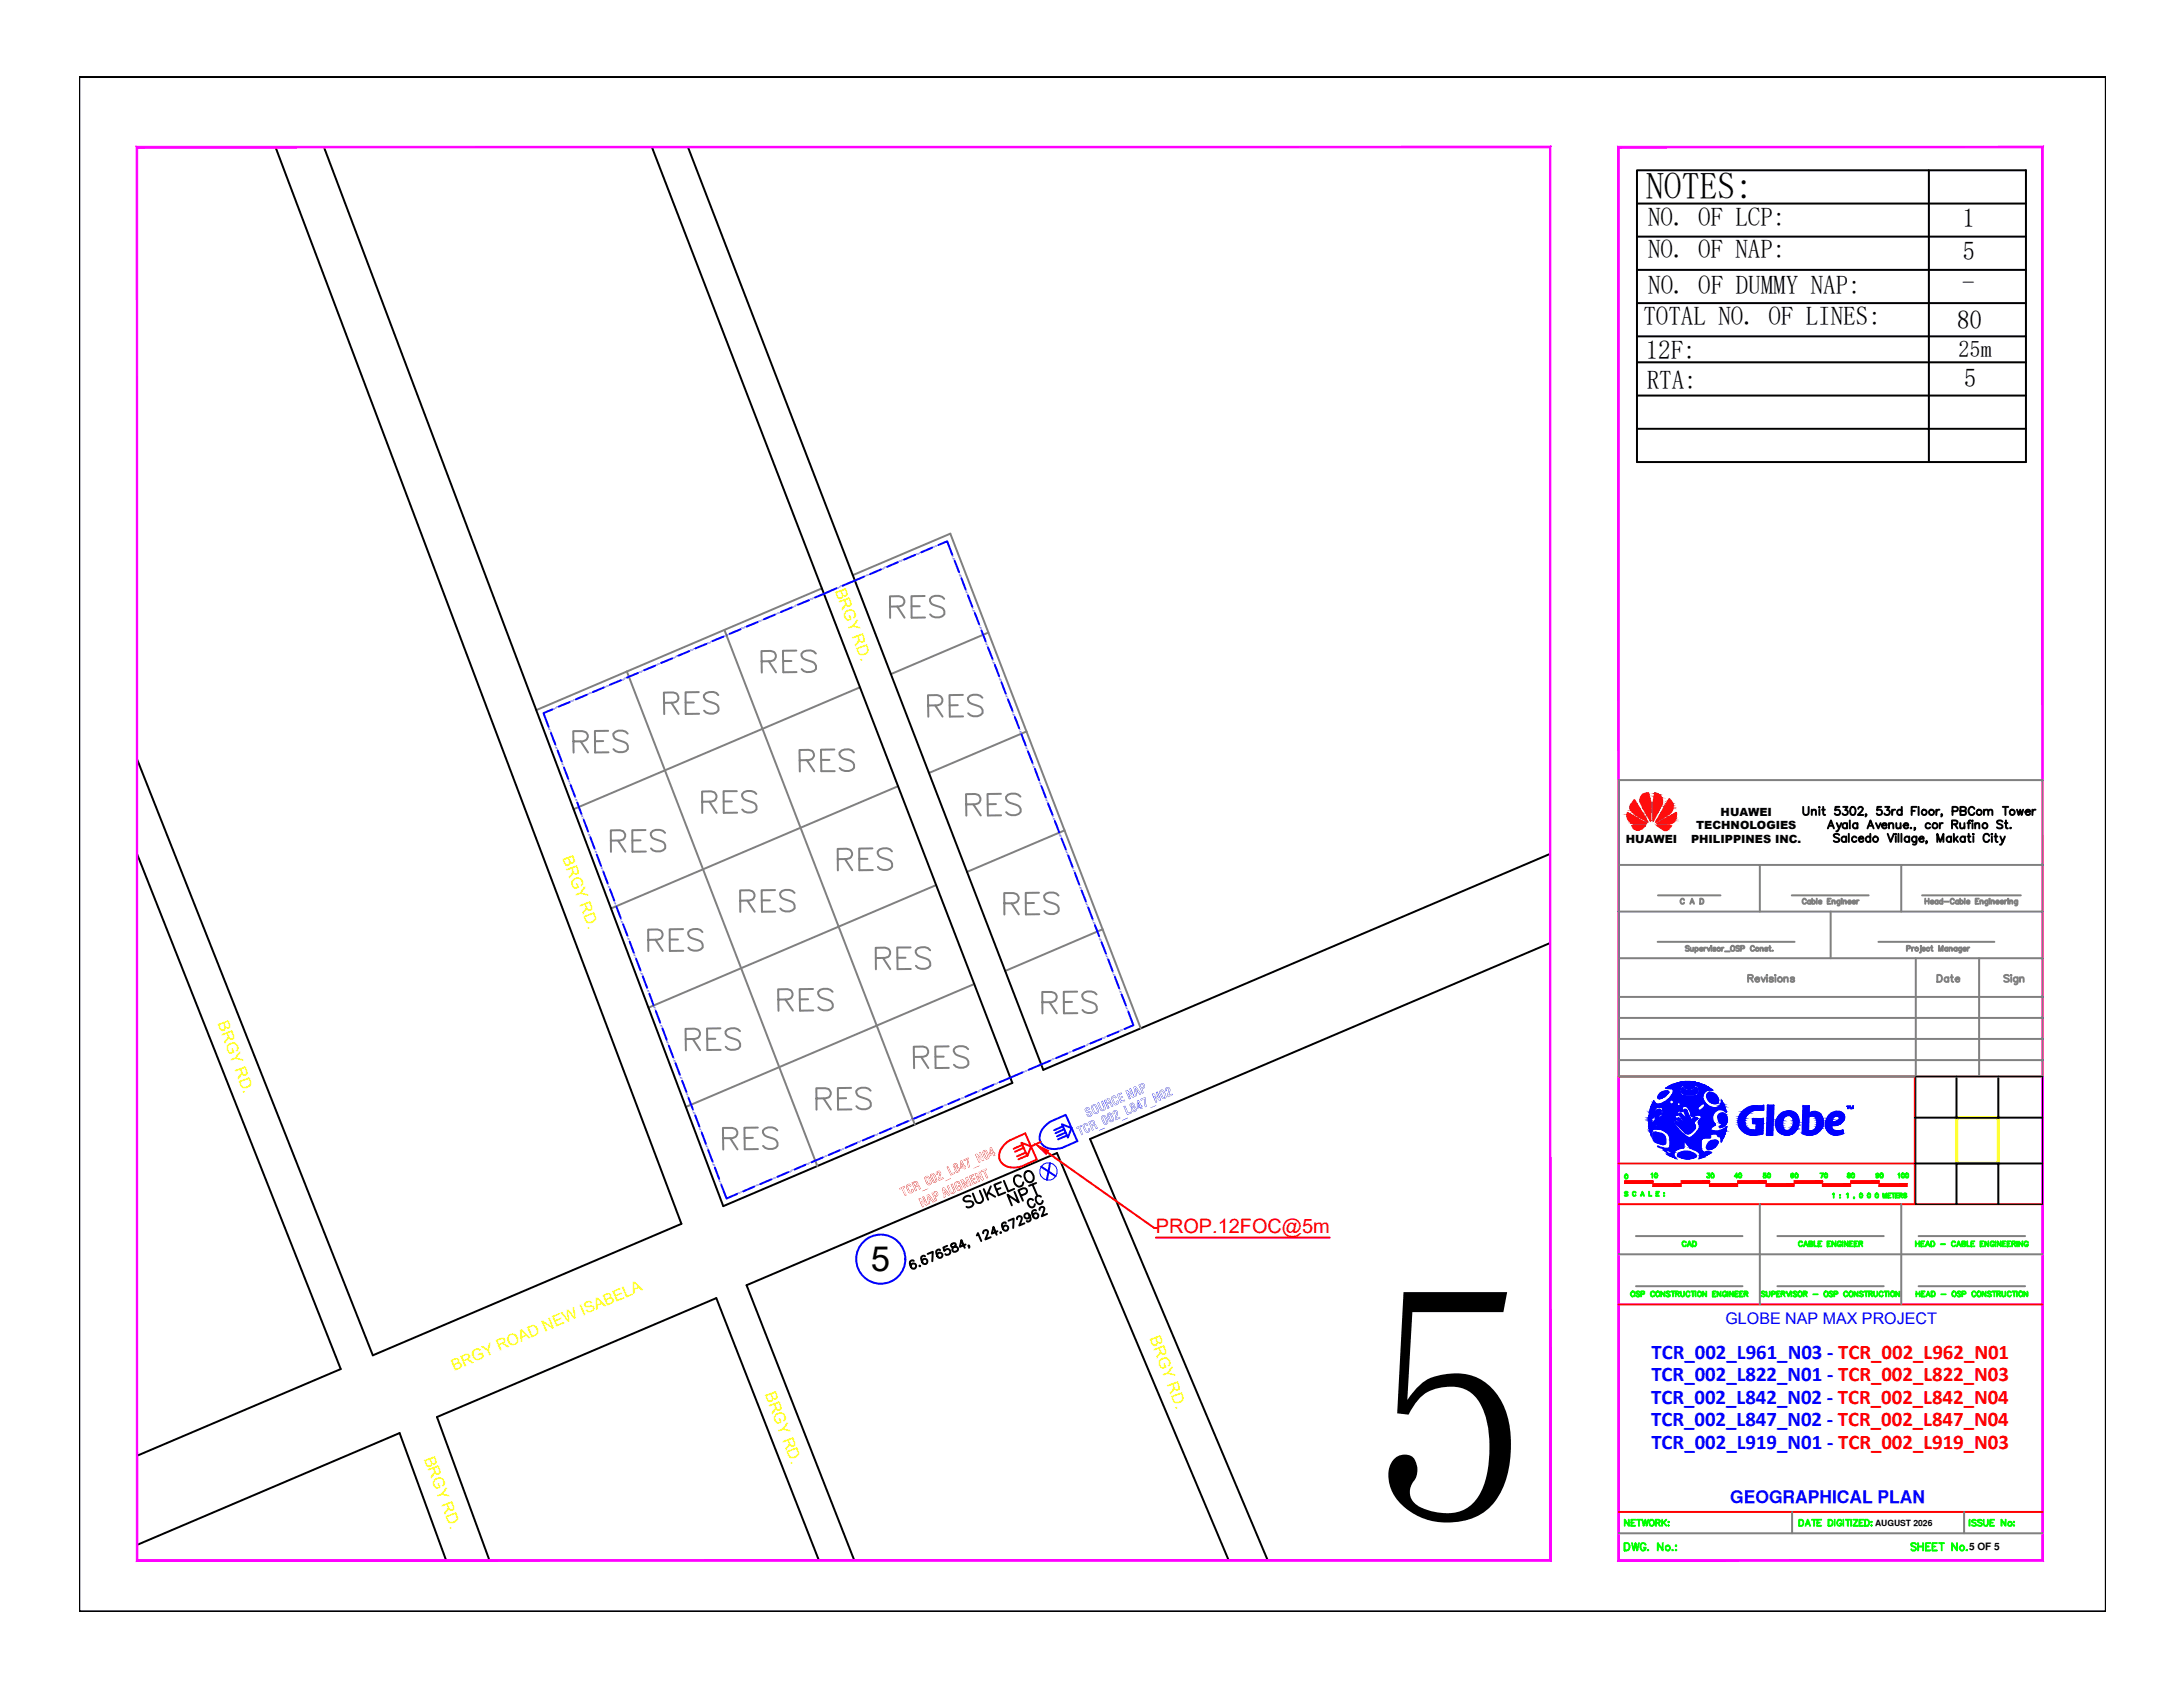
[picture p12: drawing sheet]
<svg xmlns="http://www.w3.org/2000/svg" width="279mm" height="216mm" viewBox="0 0 279 216" stroke-linecap="round" stroke-linejoin="round" font-family="sans-serif">
<defs><g id="words">
<text font-size="43.6" x="175.3" y="195.2">5</text>
<g font-size="6.6" fill="#808080">
<text x="82.2" y="123.1">RES</text>
<text x="86.8" y="135.8">RES</text>
<text x="91.7" y="148.5">RES</text>
</g>
<g font-size="6.2" fill="#808080">
<text x="112.9" y="80.4">RES</text>
<text x="96.7" y="87.1">RES</text>
<text x="84" y="92.8">RES</text>
<text x="117.8" y="93.1">RES</text>
<text x="72.3" y="97.7">RES</text>
<text x="101.6" y="99.8">RES</text>
<text x="88.9" y="105.1">RES</text>
<text x="122.8" y="105.5">RES</text>
<text x="77.3" y="110.4">RES</text>
<text x="106.2" y="112.5">RES</text>
<text x="93.8" y="117.8">RES</text>
<text x="127.7" y="118.2">RES</text>
<text x="111.1" y="125.2">RES</text>
<text x="98.8" y="130.5">RES</text>
<text x="132.6" y="130.9">RES</text>
<text x="116.1" y="137.9">RES</text>
<text x="103.7" y="143.2">RES</text>
</g>
<text font-size="4.9" x="130.5" y="155.9">CC</text>
<text font-size="4.8" x="210.7" y="25.5">NOTES:</text>
<text font-size="4.4" x="111.5" y="162.7">5</text>
<g font-size="3.5" fill="#0f0">
<text x="213.4" y="152" transform="rotate(-90 213.4 152)">10</text>
<text x="220.5" y="152" transform="rotate(-90 220.5 152)">30</text>
<text x="224" y="152" transform="rotate(-90 224 152)">40</text>
<text x="224.7" y="152">50</text>
<text x="228.2" y="152">60</text>
<text x="234.9" y="152" transform="rotate(-90 234.9 152)">70</text>
<text x="238.5" y="152" transform="rotate(-90 238.5 152)">80</text>
<text x="239.2" y="152">90</text>
<text x="214.5" y="160.9">CAD</text>
</g>
<g font-size="3.4">
<text x="210.9" y="28.9">NO. OF LCP:</text>
<text x="251.2" y="29">1</text>
<text x="210.9" y="33.1">NO. OF NAP:</text>
<text x="251.2" y="33.3">5</text>
<text x="210.3" y="41.6">TOTAL NO. OF LINES:</text>
<text x="211" y="37.6">NO. OF DUMMY NAP:</text>
<text x="251.1" y="37.4">-</text>
<text x="210.6" y="45.9">12F:</text>
<text x="250.5" y="42.1">80</text>
<text x="210.8" y="49.8">RTA:</text>
<text x="251.3" y="49.6">5</text>
</g>
<text font-size="3.1" fill="#0f0" x="207.1" y="152">0</text>
<text font-size="3" x="250.7" y="45.6">25m</text>
<g font-size="2.7" fill="#00f">
<text x="211.4" y="173.9">TCR_002_L961_N03 - TCR_002_L962_N01</text>
<text x="211.3" y="179.7">TCR_002_L842_N02 - TCR_002_L842_N04</text>
<text x="211.4" y="176.8">TCR_002_L822_N01 - TCR_002_L822_N03</text>
<text x="211.3" y="182.5">TCR_002_L847_N02 - TCR_002_L847_N04</text>
<text x="211.4" y="185.4">TCR_002_L919_N01 - TCR_002_L919_N03</text>
</g>
<text font-size="2.5" fill="#f00" x="147.9" y="157.8">PROP.12FOC@5m</text>
<text font-size="2.2" fill="#00f" x="221.5" y="192.3">GEOGRAPHICAL PLAN</text>
<text font-size="2.1" fill="#00f" x="220.8" y="169.4">GLOBE NAP MAX PROJECT</text>
<g font-size="2" fill="#ff0">
<text x="106.8" y="75.6" transform="rotate(69 106.8 75.6)">BRGY RD.</text>
<text x="71.9" y="109.8" transform="rotate(69 71.9 109.8)">BRGY RD.</text>
<text x="27.8" y="131" transform="rotate(70 27.8 131)">BRGY RD.</text>
<text x="147.1" y="171.3" transform="rotate(69 147.1 171.3)">BRGY RD.</text>
<text x="58.1" y="175.4" transform="rotate(-23 58.1 175.4)">BRGY ROAD NEW ISABELA</text>
<text x="97.9" y="178.4" transform="rotate(69 97.9 178.4)">BRGY RD.</text>
<text x="54.3" y="186.7" transform="rotate(70 54.3 186.7)">BRGY RD.</text>
</g>
<g font-size="1.6" fill="#00f">
<text x="139.2" y="143" transform="rotate(-24 139.2 143)">SOURCE NAP</text>
<text x="138.2" y="145.4" transform="rotate(-24 138.2 145.4)">TCR_002_L847_N02</text>
</g>
<g font-size="1.6" fill="#f00">
<text x="115.6" y="153.2" transform="rotate(-24 115.6 153.2)">TCR_002_L847_N04</text>
<text x="118" y="154.6" transform="rotate(-24 118 154.6)">NAP AUGMENT</text>
</g>
<g font-size="1.4">
<text x="208.1" y="107.9">HUAWEI</text>
<text x="216.4" y="107.9">PHILIPPINES INC.</text>
<text x="217.1" y="106.1">TECHNOLOGIES</text>
<text x="220.2" y="104.4">HUAWEI</text>
</g>
<text font-size="1.3" x="252" y="198.4">5 OF 5</text>
<text font-size="1.1" x="240" y="195.3">AUGUST 2026</text>
<g font-size=".3" fill="#00f">
<text x="115.1" y="72" transform="rotate(-23 115.1 72)">NAP</text>
<text x="117.3" y="71" transform="rotate(-23 117.3 71)">NAP</text>
<text x="119.5" y="70.1" transform="rotate(-23 119.5 70.1)">NAP</text>
<text x="121.8" y="71.2" transform="rotate(70 121.8 71.2)">NAP</text>
<text x="101.5" y="77.8" transform="rotate(-23 101.5 77.8)">NAP</text>
<text x="103.7" y="76.8" transform="rotate(-23 103.7 76.8)">NAP</text>
<text x="107.2" y="75.3" transform="rotate(-23 107.2 75.3)">NAP</text>
<text x="110.8" y="73.8" transform="rotate(-23 110.8 73.8)">NAP</text>
<text x="112.9" y="72.9" transform="rotate(-24 112.9 72.9)">NAP</text>
<text x="122.7" y="73.4" transform="rotate(69 122.7 73.4)">NAP</text>
<text x="123.6" y="75.6" transform="rotate(69 123.6 75.6)">NAP</text>
<text x="124.4" y="77.8" transform="rotate(69 124.4 77.8)">NAP</text>
<text x="88.4" y="83.4" transform="rotate(-23 88.4 83.4)">NAP</text>
<text x="90.6" y="82.4" transform="rotate(-23 90.6 82.4)">NAP</text>
<text x="92.8" y="81.5" transform="rotate(-24 92.8 81.5)">NAP</text>
<text x="95" y="80.6" transform="rotate(-23 95 80.6)">NAP</text>
<text x="97.2" y="79.6" transform="rotate(-23 97.2 79.6)">NAP</text>
<text x="99.3" y="78.7" transform="rotate(-24 99.3 78.7)">NAP</text>
<text x="125.3" y="80" transform="rotate(67 125.3 80)">NAP</text>
<text x="126.1" y="82.3" transform="rotate(70 126.1 82.3)">NAP</text>
<text x="73.1" y="89.9" transform="rotate(-23 73.1 89.9)">NAP</text>
<text x="75.3" y="89" transform="rotate(-23 75.3 89)">NAP</text>
<text x="77.5" y="88" transform="rotate(-23 77.5 88)">NAP</text>
<text x="79.7" y="87.1" transform="rotate(-23 79.7 87.1)">NAP</text>
<text x="81.8" y="86.2" transform="rotate(-23 81.8 86.2)">NAP</text>
<text x="84" y="85.2" transform="rotate(-23 84 85.2)">NAP</text>
<text x="86.2" y="84.3" transform="rotate(-23 86.2 84.3)">NAP</text>
<text x="127" y="84.5" transform="rotate(69 127 84.5)">NAP</text>
<text x="127.8" y="86.7" transform="rotate(69 127.8 86.7)">NAP</text>
<text x="128.7" y="88.9" transform="rotate(69 128.7 88.9)">NAP</text>
<text x="70.2" y="93.1" transform="rotate(70 70.2 93.1)">NAP</text>
<text x="70.9" y="90.8" transform="rotate(-23 70.9 90.8)">NAP</text>
<text x="71" y="95.4" transform="rotate(70 71 95.4)">NAP</text>
<text x="129.5" y="91.1" transform="rotate(69 129.5 91.1)">NAP</text>
<text x="130.4" y="93.4" transform="rotate(69 130.4 93.4)">NAP</text>
<text x="131.2" y="95.6" transform="rotate(70 131.2 95.6)">NAP</text>
<text x="71.8" y="97.6" transform="rotate(71 71.8 97.6)">NAP</text>
<text x="72.7" y="99.8" transform="rotate(69 72.7 99.8)">NAP</text>
<text x="132.1" y="97.8" transform="rotate(69 132.1 97.8)">NAP</text>
<text x="133" y="100" transform="rotate(69 133 100)">NAP</text>
<text x="73.5" y="102" transform="rotate(69 73.5 102)">NAP</text>
<text x="74.4" y="104.3" transform="rotate(69 74.4 104.3)">NAP</text>
<text x="75.2" y="106.5" transform="rotate(69 75.2 106.5)">NAP</text>
<text x="133.8" y="102.2" transform="rotate(69 133.8 102.2)">NAP</text>
<text x="134.7" y="104.5" transform="rotate(69 134.7 104.5)">NAP</text>
<text x="135.5" y="106.7" transform="rotate(70 135.5 106.7)">NAP</text>
<text x="76" y="108.7" transform="rotate(69 76 108.7)">NAP</text>
<text x="76.9" y="110.9" transform="rotate(69 76.9 110.9)">NAP</text>
<text x="77.7" y="113.2" transform="rotate(69 77.7 113.2)">NAP</text>
<text x="136.4" y="108.9" transform="rotate(69 136.4 108.9)">NAP</text>
<text x="137.2" y="111.1" transform="rotate(67 137.2 111.1)">NAP</text>
<text x="138.1" y="113.3" transform="rotate(69 138.1 113.3)">NAP</text>
<text x="78.6" y="115.4" transform="rotate(70 78.6 115.4)">NAP</text>
<text x="79.4" y="117.6" transform="rotate(70 79.4 117.6)">NAP</text>
<text x="80.2" y="119.8" transform="rotate(70 80.2 119.8)">NAP</text>
<text x="138.9" y="115.5" transform="rotate(69 138.9 115.5)">NAP</text>
<text x="139.8" y="117.8" transform="rotate(69 139.8 117.8)">NAP</text>
<text x="140.6" y="120" transform="rotate(70 140.6 120)">NAP</text>
<text x="81.1" y="122.1" transform="rotate(71 81.1 122.1)">NAP</text>
<text x="81.9" y="124.3" transform="rotate(69 81.9 124.3)">NAP</text>
<text x="141.5" y="122.2" transform="rotate(69 141.5 122.2)">NAP</text>
<text x="142.4" y="124.4" transform="rotate(69 142.4 124.4)">NAP</text>
<text x="82.7" y="126.5" transform="rotate(69 82.7 126.5)">NAP</text>
<text x="83.6" y="128.7" transform="rotate(69 83.6 128.7)">NAP</text>
<text x="84.4" y="131" transform="rotate(69 84.4 131)">NAP</text>
<text x="143.2" y="126.6" transform="rotate(69 143.2 126.6)">NAP</text>
<text x="144.1" y="128.9" transform="rotate(69 144.1 128.9)">NAP</text>
<text x="85.3" y="133.2" transform="rotate(69 85.3 133.2)">NAP</text>
<text x="86.1" y="135.4" transform="rotate(69 86.1 135.4)">NAP</text>
<text x="86.9" y="137.6" transform="rotate(70 86.9 137.6)">NAP</text>
<text x="131" y="137.3" transform="rotate(-23 131 137.3)">NAP</text>
<text x="134.5" y="135.8" transform="rotate(-24 134.5 135.8)">NAP</text>
<text x="136.7" y="134.9" transform="rotate(-23 136.7 134.9)">NAP</text>
<text x="138.9" y="133.9" transform="rotate(-23 138.9 133.9)">NAP</text>
<text x="141.1" y="133" transform="rotate(-23 141.1 133)">NAP</text>
<text x="143.3" y="132.1" transform="rotate(-23 143.3 132.1)">NAP</text>
<text x="87.8" y="139.9" transform="rotate(72 87.8 139.9)">NAP</text>
<text x="88.6" y="142.1" transform="rotate(70 88.6 142.1)">NAP</text>
<text x="116.3" y="143.5" transform="rotate(-23 116.3 143.5)">NAP</text>
<text x="118.5" y="142.6" transform="rotate(-23 118.5 142.6)">NAP</text>
<text x="120.7" y="141.7" transform="rotate(-24 120.7 141.7)">NAP</text>
<text x="122.9" y="140.8" transform="rotate(-23 122.9 140.8)">NAP</text>
<text x="125.1" y="139.8" transform="rotate(-23 125.1 139.8)">NAP</text>
<text x="127.3" y="138.9" transform="rotate(-24 127.3 138.9)">NAP</text>
<text x="89.5" y="144.3" transform="rotate(69 89.5 144.3)">NAP</text>
<text x="90.3" y="146.5" transform="rotate(69 90.3 146.5)">NAP</text>
<text x="91.1" y="148.8" transform="rotate(69 91.1 148.8)">NAP</text>
<text x="103.2" y="149.1" transform="rotate(-23 103.2 149.1)">NAP</text>
<text x="105.4" y="148.2" transform="rotate(-23 105.4 148.2)">NAP</text>
<text x="107.6" y="147.3" transform="rotate(-23 107.6 147.3)">NAP</text>
<text x="109.8" y="146.3" transform="rotate(-23 109.8 146.3)">NAP</text>
<text x="112" y="145.4" transform="rotate(-23 112 145.4)">NAP</text>
<text x="114.2" y="144.5" transform="rotate(-24 114.2 144.5)">NAP</text>
<text x="92" y="151" transform="rotate(69 92 151)">NAP</text>
<text x="94.5" y="152.9" transform="rotate(-23 94.5 152.9)">NAP</text>
<text x="96.7" y="151.9" transform="rotate(-23 96.7 151.9)">NAP</text>
<text x="98.8" y="151" transform="rotate(-23 98.8 151)">NAP</text>
<text x="101" y="150.1" transform="rotate(-23 101 150.1)">NAP</text>
</g>
</g></defs>
<!-- layer: 0 -->
<g fill="none" stroke="#000" stroke-width=".25">
<path d="M10.1 9.9h259.4v196.3h-259.4zM35.3 18.9l51.9 137.7-39.5 16.9-30.1-76.3M41.5 18.9l51.1 135.5 37-15.8-46.2-119.7M88.1 18.9l45.4 118 64.9-27.6M209.5 21.8h49.8v37.3h-49.8zM209.5 26h49.8M209.5 30.3h49.8M209.5 34.5h49.8M209.5 38.8h49.8M246.9 21.8v37.3M209.5 43h49.8M209.5 46.4h49.8"/>
<path d="M209.5 50.6h49.8M209.5 54.9h49.8M17.6 109.3l26 65.9-26 11.1M230.8 103.3v.7a.35 .35 0 0 0 .3 .3 .35 .35 0 0 0 .4-.3v-.7M231.9 103.8l.2-.2 .3 .1v.6M231.9 103.6v.7M232.9 103.3v.1zM232.9 103.6v.7M233.2 103.6h.4M233.3 103.3v.8l.1 .2h.2M233.9 106l.4-1 .4 1M234.1 105.7h.5"/>
<path d="M235.1 105.3l.3 .7 .3-.7M235.4 106l-.2 .4h-.2M235.4 106.9a.39 .39 0 0 0-.4-.2 .39 .39 0 0 0-.3 .3l.1 .1 .5 .2 .1 .3a.46 .46 0 0 1-.7 0M235.4 103.3h-.5v.4a.37 .37 0 0 1 .5 0 .37 .37 0 0 1 0 .5 .37 .37 0 0 1-.6-.1M235.9 103.3h.6l-.3 .4a.34 .34 0 0 1 .2 .5 .34 .34 0 0 1-.6-.1M236.3 107.2a.33 .33 0 0 0-.5 0 .33 .33 0 0 0 0 .4 .33 .33 0 0 0 .5 0M236.3 107.1v.7M236.4 105.5a.32 .32 0 0 0-.5 0 .32 .32 0 0 0 0 .4 .32 .32 0 0 0 .5 0M236.4 105.3v.7M236.6 106.7v1.1M236.8 105v1M236.9 103.3a.31 .31 0 0 1 .5 .2 .48 .48 0 0 1 .1 .5 .48 .48 0 0 1-.6 .3l-.1-.4z"/>
<path d="M237.6 107.2a.32 .32 0 0 0-.5 0 .32 .32 0 0 0 0 .4 .32 .32 0 0 0 .5 0M237.7 105.5a.33 .33 0 0 0-.5-.1 .33 .33 0 0 0 0 .5 .33 .33 0 0 0 .5 0M237.7 105.3v.7M237.8 103.5l.2-.2h.2l.2 .2-.1 .3-.5 .5h.7M237.9 107.4h.6a.32 .32 0 0 0-.5-.3 .32 .32 0 0 0 0 .5 .3 .3 0 0 0 .5 0M238.9 104.3h-.1h.1l-.1 .2M239 106l.4-1 .4 1M239.2 105.7h.5M239.4 107.2a.33 .33 0 0 0-.5 0 .33 .33 0 0 0 0 .4 .33 .33 0 0 0 .5 0M239.4 106.7v1.1M240.1 105.3l.3 .7 .3-.7M240.8 103.3h-.5l-.1 .4a.36 .36 0 0 1 .6 0 .36 .36 0 0 1-.1 .5 .36 .36 0 0 1-.5-.1"/>
<path d="M240.9 105.6h.6a.33 .33 0 0 0-.4-.2 .33 .33 0 0 0-.3 .3 .33 .33 0 0 0 .3 .3l.4-.1M241.3 103.3h.5l-.3 .4a.34 .34 0 0 1 .3 .5 .34 .34 0 0 1-.6-.1M241.6 106.7l.4 1.1 .4-1.1M241.8 105.5l.2-.2 .3 .1v.6M241.8 105.3v.7M242.2 103.6v.7M242.6 103.6a.32 .32 0 0 0-.4 .3M242.6 106.8h.1zM242.6 107.1v.7M242.7 105.3v.7a.37 .37 0 0 0 .6-.2M243 106.7v1.1M243.3 105.3v.7"/>
<path d="M243.4 106.7v1.1M243.4 103.8a.33 .33 0 0 0-.5-.1 .33 .33 0 0 0 0 .5 .33 .33 0 0 0 .5 0M243.4 103.3v1M243.6 105.6h.6a.32 .32 0 0 0-.4-.2 .32 .32 0 0 0-.1 .5l.2 .1 .3-.1M244.4 107.2a.33 .33 0 0 0-.5 0 .33 .33 0 0 0 0 .4 .33 .33 0 0 0 .5 0M244.4 107.1v.7M244.6 105.9v.1M244.7 103.8h.4M245.1 106h-.1h.1l-.1 .2M245.3 107.1l-.1 .9-.1 .1-.3-.1M245.3 107.2a.33 .33 0 0 0-.5 0 .33 .33 0 0 0 0 .4 .33 .33 0 0 0 .5 0M245.3 103.3h-.6v1"/>
<path d="M245.6 103.3v1M245.6 107.4h.6a.32 .32 0 0 0-.4-.3 .32 .32 0 0 0-.1 .5 .3 .3 0 0 0 .5 0M246.6 107.7h-.1h.1l-.1 .2M247 105.5a.33 .33 0 0 0-.4-.1 .33 .33 0 0 0 0 .5 .33 .33 0 0 0 .4 0M247.8 103.6v.7M248 107.8v-1.1l.3 1.1 .4-1.1v1.1M248.2 103.6a.33 .33 0 0 0-.4 .3M248.3 105.3v.7M248.6 104.3h-.1h.1l-.1 .2M248.7 105.3a.32 .32 0 0 0-.4 .3M249.7 107.2a.32 .32 0 0 0-.5 0 .32 .32 0 0 0 0 .4 .32 .32 0 0 0 .5 0M249.7 107.1v.7"/>
<path d="M249.8 105.5l.6-.1 .1-.1v-.2l-.7-.1v1M249.9 103.8h.4a.28 .28 0 0 0 .3-.3 .28 .28 0 0 0-.3-.2h-.4v1M250.1 106.7v1.1M250.2 105.5l.3 .5M250.3 107.4l.3 .4M250.6 107.1l-.5 .5M250.9 105.3v.7a.37 .37 0 0 0 .5-.2M250.9 103.8l.6-.1 .1-.1v-.2l-.2-.1h-.5v1h.5a.26 .26 0 0 0 .2-.3 .26 .26 0 0 0-.2-.2M251.4 105.3v.7M251.5 107.2a.33 .33 0 0 0-.5 0 .33 .33 0 0 0 0 .4 .33 .33 0 0 0 .5 0M251.5 107.1v.7M251.8 105.3h.4"/>
<path d="M251.8 107.1h.4M252 106.7v.9v.1l.2 .1M252.2 105h-.2v.2v.8M252.4 105h.1zM252.5 105.3v.7M252.6 106.7v.1zM252.6 107.1v.7M252.7 103.5a.38 .38 0 0 0-.4-.2 .38 .38 0 0 0-.3 .4 .43 .43 0 0 0 .1 .5 .43 .43 0 0 0 .6 0v-.2M252.8 105.5l.2-.2 .3 .1v.6M252.8 105.3v.7M253.9 103.8a.37 .37 0 0 1 .5-.1l.1 .6M253.9 103.6v.7"/>
<path d="M254.5 103.8l.2-.2 .3 .1v.6M254.6 107a.38 .38 0 0 0-.4-.3 .38 .38 0 0 0-.3 .4 .42 .42 0 0 0 .1 .6 .42 .42 0 0 0 .6-.2M254.9 106.7v.1zM254.9 107.1v.7M255.3 107.1h.3M255.4 106.7v.9l.1 .1 .2 .1M256 107.1l.3 .7 .3-.7M256.3 105.1a.4 .4 0 0 0-.7 .1l.7 .5v.2l-.3 .1-.4-.1M256.3 107.8l-.1 .2-.2 .1M256.3 103.3h.7M256.6 105.3h.3M256.7 103.3v1"/>
<path d="M256.7 105v.8l.1 .2h.2M257.3 105.9v.1h.1M258.2 103.6l.2 .7 .2-.7 .1 .7 .2-.7M259.2 103.9h.6a.33 .33 0 0 0-.3-.3 .33 .33 0 0 0-.3 .4 .33 .33 0 0 0 .3 .3l.3-.1M260.1 103.6v.7M260.5 103.6a.33 .33 0 0 0-.4 .3M198.4 120.7l-58.9 25.1 22.7 53.9M250.4 137.8v11.1h-5.3M255.8 137.8v11.1h5.6M245.1 143h16.3M250.4 154.1v-5.2h5.4v5.2M17.6 197.7l33.5-14.3 6 16.3"/>
<path d="M62.6 199.7l-6.7-18.4 35.8-15.2 13.1 33.6M109.3 199.7l-13.7-35.2 39.7-16.9 22 52.1"/>
<circle cx="240" cy="107.4" r=".34"/>
<circle cx="246.3" cy="104" r=".33"/>
<circle cx="247.2" cy="104" r=".34"/>
<circle cx="247.7" cy="105.7" r=".35"/>
<circle cx="253.3" cy="104" r=".34"/>
<circle cx="254" cy="105.7" r=".35"/>
<circle cx="257.5" cy="104" r=".34"/>
</g>
<!-- layer: LOT BOUNDARY -->
<path d="M105.2 75.3l-36.6 15.6M109.1 73.6l12.5-5.3 24.4 63.3M80.2 85.9l24.4 63.3M92.7 80.6l24.4 63.3M110.1 88l-36.7 15.6M126.5 81l-12.5 5.3M131.4 93.6l-12.5 5.3M114.9 100.6l-36.7 15.7M119.8 113.3l-36.8 15.7M136.3 106.3l-12.5 5.3M141.1 118.9l-12.4 5.4M124.7 125.9l-36.9 15.8" fill="none" stroke="#808080" stroke-width=".25"/>
<!-- layer: EXPOLE -->
<path d="M133.3 149.3l1.8 1.2M134.4 148.9l-.4 2.1" fill="none" stroke="#00f" stroke-width=".25"/>
<!-- layer: X-MERALCO-MANILA -->
<circle cx="134.2" cy="149.9" r="1.11" fill="none" stroke="#00f" stroke-width=".13"/>
<!-- layer: X-POLE -->
<g fill="none" stroke="#000" stroke-width=".25">
<path d="M120.3 160a.31 .31 0 0 0-.3 0 .31 .31 0 0 0-.2 .2 .63 .63 0 0 0 .6 .8 .34 .34 0 0 0 .2-.5 .34 .34 0 0 0-.4-.2 .34 .34 0 0 0-.2 .5M121.2 159.4l-.5 .3 .2 .4a.38 .38 0 0 1 .5-.2 .38 .38 0 0 1 .2 .5 .38 .38 0 0 1-.6 .1M121.8 159.2l-.1 .1 .1 .2v.1h.4a.31 .31 0 0 1 .4 .1 .31 .31 0 0 1-.1 .4l-.2 .1a.31 .31 0 0 1-.4-.2 .31 .31 0 0 1 .2-.4l.2-.2v-.2l-.2-.1zM123.6 159.3l-.7 .3 .1-.9 .5 1M124 159.4l-.1 .1 .1-.1 .1 .1-.1 .2M125 158.1l.2-.3 .4 1M125.8 157.8l.1-.3h.4a.34 .34 0 0 1 .1 .4l-.3 .7 .7-.3M127.7 157.6l-.8 .3 .3-.9 .4 1M128 157.7l.1 .1v-.1M128 152.1l-.5 .2M128.1 151.3l-.8 .3 .5 1.4 .9-.4M128.5 151.1l.5 1.4 .8-.3"/>
<path d="M128.7 156.5a.31 .31 0 0 0-.4 .1 .63 .63 0 0 0 .6 .9 .35 .35 0 0 0 .1-.5 .35 .35 0 0 0-.4-.1 .35 .35 0 0 0-.2 .4M131.3 150a.76 .76 0 0 1 .9 .2 .76 .76 0 0 1 0 .9 .62 .62 0 0 1-.7 .1 .62 .62 0 0 1-.4-.6v-.3zM117 161.4a.31 .31 0 0 0-.5 .1 .67 .67 0 0 0 .5 .9 .34 .34 0 0 0 .3-.5 .34 .34 0 0 0-.5-.2 .34 .34 0 0 0-.2 .4M117.7 162v.1l.1-.1M118.4 160.8a.31 .31 0 0 0-.5 .1v.2a.66 .66 0 0 0 .6 .7 .34 .34 0 0 0 .2-.5 .34 .34 0 0 0-.4-.2 .34 .34 0 0 0-.3 .4M118.7 160.5l.7-.3-.1 1.2"/>
</g>
<!-- layer: 4 -->
<path d="M133.7 144.1l.7-.6 2-.8 1.5 3.3-2 .9a2.2 2.2 0 0 1-2.7-.8 1.87 1.87 0 0 1 .5-2zM135.9 143.9l1.2 .5-.4 1.2zM136 144.1l-1.1 .5M136.2 144.5l-1.1 .5M136.4 144.9l-1.1 .5M136.6 145.3l-1.2 .5" fill="none" stroke="#00f" stroke-width=".25"/>
<!-- layer: NEW NAP -->
<path d="M128.6 146.5l.7-.6 1.9-.9 1.5 3.4-1.9 .9a2.21 2.21 0 0 1-2.8-.8 1.89 1.89 0 0 1 .6-2zM130.7 146.3l1.3 .4-.5 1.2zM130.9 146.5l-1.2 .5M131 146.9l-1.1 .5M131.3 147.5l-1.1 .5M131.5 147.9l-1.1 .5" fill="none" stroke="#f00" stroke-width=".25"/>
<!-- layer: P-AERIAL_FOC -->
<path d="M133.2 146.1l-1.2 .6" fill="none" stroke="#f00" stroke-width=".25"/>
<!-- layer: NAP BOUNDARY -->
<g fill="none" stroke="#00f" stroke-width=".25">
<path d="M97 79.6l-1.4 .6M99.2 78.7l-1.4 .6M101.4 77.7l-1.5 .6M103.6 76.8l-1.5 .6M107.1 75.3l-2.8 1.2M110.6 73.8l-2.8 1.2M112.8 72.9l-1.5 .6M114.9 71.9l-1.4 .7M117.1 71l-1.4 .6M119.3 70.1l-1.4 .6M120.1 69.8l1.1-.5 .7 1.7M122.2 71.8l.6 1.4"/>
<path d="M123.9 76.2l.5 1.5M124.8 78.4l.5 1.5M70.7 90.8l-1.1 .5 .6 1.7M72.9 89.8l-1.4 .6M75.1 88.9l-1.4 .6M77.3 88l-1.4 .6M79.5 87.1l-1.5 .5M81.7 86.1l-1.5 .6M83.9 85.2l-1.5 .6M86 84.3l-1.4 .6M88.2 83.3l-1.4 .6M90.4 82.4l-1.4 .6"/>
<path d="M92.6 81.5l-1.4 .6M94.8 80.5l-1.4 .6M125.6 80.7l.6 1.4M126.5 82.9l.5 1.4M127.3 85.1l.6 1.4M129 89.5l.6 1.5M129.9 91.8l.5 1.4M130.7 94l.6 1.4M131.6 96.2l.6 1.4M73 100.5l.6 1.4M73.9 102.7l.5 1.5M74.7 104.9l.6 1.5"/>
<path d="M77.2 111.6l.6 1.4M78.1 113.8l.5 1.5M78.9 116l.5 1.5M79.7 118.3l.6 1.4M134.1 102.8l.6 1.5M135 105.1l.6 1.4M135.9 107.3l.5 1.4M136.7 109.5l.6 1.4M139.3 116.2l.5 1.4M140.1 118.4l.6 1.4M82.3 124.9l.5 1.5M83.1 127.2l.5 1.4"/>
<path d="M83.9 129.4l.6 1.4M87.3 138.3l.5 1.4M125 139.8l-1.5 .6M130.9 137.2l-3 1.3M134.4 135.8l-2.8 1.1M136.6 134.8l-1.4 .6M138.8 133.9l-1.5 .6M141 133l-1.5 .6M141 120.6l.5 1.4M141.8 122.8l.6 1.5M143.5 127.2l.6 1.5M144.4 129.5l.7 1.7-1.2 .5"/>
<path d="M88.1 140.5l.6 1.5M89 142.7l.5 1.5M91.5 149.4l.5 1.5M92.3 151.6l.7 1.8 1.3-.6M96.5 151.9l-1.4 .6M98.7 150.9l-1.4 .6M105.3 148.1l-1.4 .7M107.5 147.2l-1.4 .6M109.7 146.3l-1.5 .6M111.9 145.3l-1.5 .7M116.2 143.5l-1.4 .6M118.4 142.6l-1.4 .6"/>
<path d="M120.6 141.6l-1.4 .6M122.8 140.7l-1.4 .6"/>
</g>
<!-- layer: RTA -->
<circle cx="112.7" cy="161.1" r="3.1" fill="none" stroke="#00f" stroke-width=".25"/>
<!-- layer: 1 CORE PRECONNECTED CABLE -->
<path d="M134.1 147.5l13.6 9.7h.4M147.9 158.4h22.3" fill="none" stroke="#f00" stroke-width=".25"/>
<path d="M132.6 146.4l1.6 .8-.3 .5z" fill="#f00" stroke="#f00" stroke-width=".13"/>
<!-- layer: P-UG 144 FOC -->
<path d="M17.5 18.8h180.9v180.9h-180.9z" fill="none" stroke="#ff0" stroke-width=".13"/>
<!-- layer: 0 -->
<path d="M246.5 108.7h13.1v6.8h-13.1z" fill="none" stroke="#fff" stroke-width=".25"/>
<g fill="#f0f" stroke="#f0f" stroke-width=".13">
<path d="M17.4 18.7v181.1l.2-.2zM17.4 18.7l.2 .2v180.7zM17.4 18.7l.2 .2 180.9-.2zM17.6 18.9l180.9-.2-.2 .2zM198.5 18.7l-.2 .2 .2 180.9zM198.3 18.9l.2 180.9-.2-.2zM17.4 199.8h181.1l-.2-.2zM17.6 199.6h180.7l-180.9 .2z"/>
<path d="M207.1 18.7v181.1l.1-.2zM207.1 18.7l.1 .2v180.7zM207.1 18.7l.1 .2 54.3-.2zM207.2 18.9l54.3-.2-.2 .2zM261.5 18.7l-.2 .2 .2 180.9zM261.3 18.9l.2 180.9-.2-.2zM207.1 199.8h54.4l-.2-.2zM207.1 199.8l.1-.2h54.1z"/>
</g>
<path d="M207.2 137.8h54.2M245.1 137.8v16.3M207.2 148.9h37.9M207.2 154.1h54.2M207.2 166.9h54.2M207.2 193.5h54.2" fill="none" stroke="#f00" stroke-width=".25"/>
<path d="M250.6 148.8l-.3 .2 5.3-.2zM250.3 149l5.3-.2 .3 .2zM255.6 143.2v5.6l.3 .2zM255.9 142.9v6.1l-.3-5.8zM250.6 143.2h5l.3-.3zM250.3 142.9h5.6l-5.3 .3zM250.3 142.9l.3 5.9v-5.6zM250.3 142.9l.3 5.9-.3 .2z" fill="#ff0" stroke="#ff0" stroke-width=".13"/>
<g fill="#f00" stroke="#f00" stroke-width=".13">
<path d="M233.2 151.5v.3l3.7-.3zM233.2 151.8l3.7-.3v.3z"/>
<path d="M211.5 151.5v.3l3.7-.3zM211.5 151.8l3.7-.3v.3z"/>
<path d="M207.9 151.1v.4l3.6-.4zM207.9 151.5l3.6-.4v.4z"/>
<path d="M222.4 151.1v.4l3.6-.4zM222.4 151.5l3.6-.4v.4z"/>
<path d="M215.2 151.1v.4l3.6-.4zM215.2 151.5l3.6-.4v.4z"/>
<path d="M218.8 151.5v.3l3.6-.3zM218.8 151.8l3.6-.3v.3z"/>
<path d="M229.6 151.1v.4l3.6-.4zM229.6 151.5l3.6-.4v.4z"/>
<path d="M226 151.5v.3l3.6-.3zM226 151.8l3.6-.3v.3z"/>
<path d="M240.5 151.5v.3l3.6-.3zM240.5 151.8l3.6-.3v.3z"/>
<path d="M236.9 151.1v.4l3.6-.4zM236.9 151.5l3.6-.4v.4z"/>
</g>
<g fill="none" stroke="#0f0" stroke-width=".25">
<path d="M230.7 159a.24 .24 0 0 0-.3-.1 .24 .24 0 0 0-.2 .2v.2a.24 .24 0 0 0 .2 .2 .24 .24 0 0 0 .3-.1M230.9 159.5l.2-.6 .3 .6M231 159.3h.3M231.5 159.2l.4-.1v-.2h-.4v.6h.5v-.3h-.2M232.2 158.9v.6h.4M232.7 159.2h.3M233.1 158.9h-.4v.6h.4M233.9 159.2h.3M234.3 158.9h-.4v.6h.4M234.6 152.8l.1-.1v.6M234.9 158.9v.6l-.4-.6v.6M235.5 153.2h.1"/>
<path d="M235.6 159a.24 .24 0 0 0-.2-.1 .24 .24 0 0 0-.2 .2v.2a.23 .23 0 0 0 .2 .2 .23 .23 0 0 0 .2-.2h-.1M235.8 158.9v.6M236.4 152.8l.1-.1v.6M236.5 158.9v.6l-.4-.6v.6M236.8 159.2h.2M237.2 158.9h-.4v.6h.4M237.3 153.3v.1M237.3 159.2h.3M237.8 158.9h-.5v.6h.5M237.9 159.2l.4-.1v-.2h-.4v.6M238.1 152.8a.25 .25 0 0 1 .3 .2 .25 .25 0 0 1-.3 .3zM238.2 159.2l.2 .3"/>
<path d="M239.1 152.8a.25 .25 0 0 1 .3 .2 .25 .25 0 0 1-.3 .3l-.1-.3zM240.1 152.8a.25 .25 0 0 1 .3 .2 .25 .25 0 0 1-.3 .3zM241 153.3v-.6l.2 .6 .3-.6v.6M242 152.7h-.3v.6h.3M242.3 152.7v.6M243 152.7h-.4v.6h.4M243.1 153h.3v-.2l-.3-.1v.6M243.3 153l.2 .3M243.4 150.2a.26 .26 0 0 1 .3 .2 .26 .26 0 0 1-.3 .3zM244 150.2a.26 .26 0 0 1 .3 .2 .26 .26 0 0 1-.3 .3l-.1-.2zM244 152.8l-.1-.1-.2 .1v.1l.3 .2-.1 .2-.2-.1M245.2 159.2h.4"/>
<path d="M245.2 158.9v.6M245.6 158.9v.6M245.9 159.2h.2M246.3 158.9h-.4v.6h.4M246.5 159.5l.2-.6 .3 .6M246.6 159.3h.3M247.1 158.9h.3a.34 .34 0 0 1 .2 .3 .34 .34 0 0 1-.2 .3h-.3zM248.4 159.2h.5M250.3 159a.24 .24 0 0 0-.3-.1 .24 .24 0 0 0-.2 .2v.2a.24 .24 0 0 0 .2 .2 .24 .24 0 0 0 .3-.1M250.5 159.5l.2-.6 .2 .6M250.5 159.3h.4M251.1 159.2l.4-.1v-.2h-.4v.6h.4v-.3h-.1"/>
<path d="M251.8 158.9v.6h.3M252.3 159.2h.2M252.7 158.9h-.4v.6h.4M253.5 159.2h.2M253.9 158.9h-.4v.6h.4M254.5 158.9v.6l-.4-.6v.6M255.2 159a.24 .24 0 0 0-.3-.1 .24 .24 0 0 0-.2 .2v.2a.23 .23 0 0 0 .3 .2 .23 .23 0 0 0 .2-.2h-.1M255.4 158.9v.6M256.1 158.9v.6l-.4-.6v.6M256.3 159.2h.3M256.7 158.9h-.4v.6h.4M256.9 159.2h.3"/>
<path d="M257.3 158.9h-.4v.6h.4M257.5 159.2l.4-.1v-.2h-.4v.6M257.7 159.2l.2 .3M258.2 158.9v.6M258.9 158.9v.6l-.5-.6v.6M259.6 159a.24 .24 0 0 0-.3-.1 .24 .24 0 0 0-.2 .2v.2a.23 .23 0 0 0 .2 .2 .23 .23 0 0 0 .3-.2h-.2M209.9 165.4l-.2-.1-.3 .1 .1 .1 .4 .2-.2 .2-.3-.1M210 165.6h.4v-.3h-.4v.6M211.7 165.4a.24 .24 0 0 0-.2-.1 .24 .24 0 0 0-.2 .2v.2a.24 .24 0 0 0 .2 .2 .24 .24 0 0 0 .2-.1M213 165.3v.6l-.4-.6v.6M213.7 165.4l-.1-.1-.3 .1v.1l.4 .2-.1 .2-.3-.1M213.9 165.3h.4"/>
<path d="M214.1 165.3v.6M214.5 165.6h.3l.1-.2-.1-.1h-.3v.6M214.7 165.6l.2 .3M215.1 165.3v.5l.2 .1 .2-.1v-.5M216.3 165.4a.24 .24 0 0 0-.3-.1 .24 .24 0 0 0-.2 .2v.2a.24 .24 0 0 0 .2 .2 .24 .24 0 0 0 .3-.1M216.5 165.3h.4M216.7 165.3v.6M217 165.3v.6M218.4 165.3v.6l-.5-.6v.6M219.2 165.6h.3M219.6 165.3h-.4v.6h.4M220.2 165.3v.6l-.4-.6v.6"/>
<path d="M220.9 165.4a.24 .24 0 0 0-.2-.1 .24 .24 0 0 0-.2 .2v.2a.23 .23 0 0 0 .2 .2 .23 .23 0 0 0 .2-.2h-.1M221.1 165.3v.6M221.8 165.3v.6l-.4-.6v.6M222.1 165.6h.2M222.5 165.3h-.4v.6h.4M222.7 165.6h.2M223.1 165.3h-.4v.6h.4M223.3 165.6h.3l.1-.3h-.4v.6M223.5 165.6l.2 .3M225.9 165.4l-.2-.1-.2 .1v.1l.4 .2-.2 .2-.2-.1M226.1 165.3v.5l.2 .1 .2-.1v-.5M226.8 165.6h.4v-.3h-.4v.6"/>
<path d="M227.4 165.6h.3M227.8 165.3h-.4v.6h.4M228 165.6h.4v-.2l-.1-.1h-.3v.6M228.2 165.6l.2 .3M228.6 165.3l.3 .6 .3-.6M229.3 165.3v.6M230 165.4l-.2-.1-.3 .1 .1 .1 .4 .2-.2 .2-.3-.1M230.8 165.6h.4v-.3h-.4v.6M231 165.6l.3 .3M232.1 165.6h.5M234.6 165.4l-.2-.1-.3 .1 .1 .1 .4 .2-.2 .2-.3-.1M234.8 165.6h.4v-.3h-.4v.6"/>
<path d="M236.5 165.4a.24 .24 0 0 0-.3-.1 .24 .24 0 0 0-.2 .2v.2a.24 .24 0 0 0 .2 .2 .24 .24 0 0 0 .3-.1M237.8 165.3v.6l-.5-.6v.6M238.4 165.4l-.3-.1-.1 .2 .4 .1v.2l-.1 .1-.3-.1M238.6 165.3h.5M238.9 165.3v.6M239.2 165.6h.4v-.2v-.1h-.4v.6M239.4 165.6l.2 .3M239.8 165.3l.1 .5 .1 .1 .2-.1 .1-.5M241 165.4a.24 .24 0 0 0-.3-.1 .24 .24 0 0 0-.2 .2v.2a.24 .24 0 0 0 .2 .2 .24 .24 0 0 0 .3-.1M241.2 165.3h.4M241.4 165.3v.6M241.7 165.3v.6"/>
<path d="M243.1 165.3v.6l-.4-.6v.6M245.3 165.6h.4M245.3 165.3v.6M245.7 165.3v.6M245.9 165.6h.3M246.3 165.3h-.4v.6h.4M246.5 165.9l.3-.6 .2 .6M246.6 165.7h.3M247.2 165.3h.2a.33 .33 0 0 1 .3 .3 .33 .33 0 0 1-.3 .3h-.2zM248.5 165.6h.5M251 165.4l-.2-.1-.3 .1 .1 .1 .3 .1v.3l-.4-.1M251.1 165.6h.4l.1-.2-.1-.1h-.4v.6"/>
<path d="M252.9 165.4a.24 .24 0 0 0-.3-.1 .24 .24 0 0 0-.2 .2v.2a.24 .24 0 0 0 .2 .2 .24 .24 0 0 0 .3-.1M254.2 165.3v.6l-.5-.6v.6M254.9 165.4l-.2-.1-.3 .1 .1 .1 .4 .2-.2 .2-.3-.1M255 165.3h.5M255.3 165.3v.6M255.6 165.6h.4v-.3h-.4v.6M255.8 165.6l.2 .3M256.3 165.3v.5l.1 .1 .3-.1v-.5M257.4 165.4a.24 .24 0 0 0-.3-.1 .24 .24 0 0 0-.2 .2v.2a.24 .24 0 0 0 .2 .2 .24 .24 0 0 0 .3-.1M257.6 165.3h.4M257.8 165.3v.6M258.1 165.3v.6"/>
<path d="M259.5 165.3v.6l-.4-.6v.6M207.9 197.5h.3a.51 .51 0 0 1 .4 .5 .51 .51 0 0 1-.4 .4h-.3zM208.5 194.5v.8l-.6-.8v.8M208.8 194.9h.3M208.9 197.5l.2 .9 .2-.9 .2 .9 .3-.9M209.3 194.5h-.5v.8h.5M209.5 194.5h.5M209.8 194.5v.8M210.2 194.5l.2 .8 .2-.8 .2 .8 .2-.8M210.6 197.7a.34 .34 0 0 0-.4-.2 .34 .34 0 0 0-.2 .3v.3a.33 .33 0 0 0 .3 .3 .33 .33 0 0 0 .3-.3h-.2M210.9 198.3l.1 .1M211.2 194.6l.1-.1a.38 .38 0 0 1 .4 .4 .38 .38 0 0 1-.4 .4l-.2-.3z"/>
<path d="M211.9 194.9l.5-.1v-.2l-.5-.1v.8M212.2 194.9l.3 .4M212.7 194.5v.8M212.8 197.5v.9l-.6-.9v.9M212.9 194.8l.4 .5M213.3 194.5l-.6 .5M213.5 194.8h.1zM213.5 195.3h.1zM214.1 198.3v.1M214.5 197.8h.1zM214.5 198.4h.1zM230.3 194.5h.3a.42 .42 0 0 1 .2 .4 .42 .42 0 0 1-.2 .4h-.3z"/>
<path d="M231.1 195.3l.3-.8 .3 .8M231.2 195h.4M231.9 194.5h.5M232.2 194.5v.8M232.6 194.9h.3M233.1 194.5h-.5v.8h.5M234 194.5h.3a.42 .42 0 0 1 .3 .4 .42 .42 0 0 1-.3 .4h-.3zM234.8 194.5v.8M235.7 194.7a.29 .29 0 0 0-.3-.2 .29 .29 0 0 0-.3 .3v.2a.29 .29 0 0 0 .3 .3 .29 .29 0 0 0 .3-.3h-.2M235.9 194.5v.8M236.2 194.5h.6M236.5 194.5v.8"/>
<path d="M236.9 194.5v.8M237.2 194.5h.6l-.6 .8h.6M238 194.9h.3M238.5 194.5h-.5v.8h.5M238.7 194.5h.3a.41 .41 0 0 1 .2 .4 .41 .41 0 0 1-.2 .4h-.3zM239.5 194.8h.1zM239.5 195.3h.1zM245.2 197.6a.33 .33 0 0 0-.3-.1 .33 .33 0 0 0-.3 .2l.1 .1 .4 .2 .1 .3a.37 .37 0 0 1-.6 0M245.5 197.5v.9M245.5 197.9h.6M246.1 197.5v.9M246.5 197.9h.4"/>
<path d="M247.1 197.5h-.6v.9h.6M247.3 197.9h.4M247.9 197.5h-.6v.9h.6M248.2 197.5h.6M248.5 197.5v.9M250.5 197.5v.9l-.7-.9v.9M251.7 198.3l.1 .1M252.1 194.5v.8M252.9 194.6l-.2-.1-.3 .1 .1 .2 .3 .1v.4h-.2l-.2-.1M253.7 194.6l-.2-.1-.4 .1 .1 .2 .4 .2 .1 .2-.2 .1-.4-.1M253.9 194.5v.6l.1 .2h.1h.2l.1-.2v-.6M254.7 194.9h.3"/>
<path d="M255.2 194.5h-.5v.8h.5M256.7 194.5v.8l-.5-.8v.8M257.8 194.7v.1zM257.8 195.2h.1"/>
<circle cx="209" cy="165.6" r=".3"/>
<circle cx="212.2" cy="165.6" r=".3"/>
<circle cx="217.5" cy="165.6" r=".3"/>
<circle cx="230.4" cy="165.6" r=".29"/>
<circle cx="233.7" cy="165.6" r=".29"/>
<circle cx="236.9" cy="165.6" r=".29"/>
<circle cx="242.2" cy="165.6" r=".29"/>
<circle cx="250.1" cy="165.6" r=".3"/>
<circle cx="253.3" cy="165.6" r=".3"/>
<circle cx="258.6" cy="165.6" r=".3"/>
<circle cx="213.5" cy="198.1" r=".31"/>
<circle cx="251.1" cy="198.1" r=".31"/>
<circle cx="257.2" cy="195" r=".27"/>
</g>
<g fill="none" stroke="#808080" stroke-width=".25">
<path d="M207.2 99.8h54.2v38h-54.2zM207.2 110.7h54.2M207.2 116.7h54.2M212.2 114.6h8M215.5 115.2a.24 .24 0 0 0-.2-.2 .24 .24 0 0 0-.2 .3 .27 .27 0 0 0 .1 .3 .27 .27 0 0 0 .3-.1M216.3 115.7l.3-.7 .2 .7M216.4 115.5h.3M217.6 115h.2a.35 .35 0 0 1 .2 .3 .35 .35 0 0 1-.2 .4h-.2zM225.2 110.7v6M229.3 114.6h9.9M231.2 115.2a.24 .24 0 0 0-.3-.2 .24 .24 0 0 0-.2 .3 .27 .27 0 0 0 .1 .3 .27 .27 0 0 0 .4-.1M231.7 115.3a.21 .21 0 0 0-.3 0 .21 .21 0 0 0 0 .3 .21 .21 0 0 0 .3 0"/>
<path d="M231.7 115.2v.5M231.9 115.3a.21 .21 0 0 1 .3 0 .21 .21 0 0 1 0 .3 .21 .21 0 0 1-.3 0M231.9 115v.7M232.5 115v.7M232.8 115.4h.3a.2 .2 0 0 0-.3-.1 .2 .2 0 0 0 0 .3 .2 .2 0 0 0 .3 0M233.9 115.3h.3M234.3 116.7v5.9M234.3 115h-.4v.7h.4M234.5 115.4l.3-.2 .1 .5M234.5 115.2v.5M235.5 115.2l-.1 .6-.2 .1M235.5 115.3a.2 .2 0 0 0-.3 0 .2 .2 0 0 0 0 .3 .2 .2 0 0 0 .3 0"/>
<path d="M235.7 115.1h.1M235.7 115.2v.5M235.9 115.4l.2-.2 .1 .1 .1 .4M235.9 115.2v.5M236.5 115.4h.4a.21 .21 0 0 0-.3-.2 .21 .21 0 0 0 0 .4l.1 .1 .2-.1M237.1 115.4h.4a.2 .2 0 0 0-.3-.2 .21 .21 0 0 0-.1 .4l.1 .1 .3-.1M237.6 115.2v.5M237.9 115.2l-.2 .1-.1 .1M243.3 110.7v6M246 114.6h12.6M246.4 115.3h.5M246.4 115v.7"/>
<path d="M246.9 115v.7M247.1 115.4h.4a.2 .2 0 0 0-.3-.2 .21 .21 0 0 0-.1 .4l.2 .1 .2-.1M248 115.3a.2 .2 0 0 0-.3 0 .2 .2 0 0 0 0 .3 .2 .2 0 0 0 .3 0M248 115.2v.5M248.6 115.3a.21 .21 0 0 0-.3 0 .21 .21 0 0 0 0 .3 .21 .21 0 0 0 .3 0M248.6 115v.7M248.8 115.4h.6M250.1 115.2a.24 .24 0 0 0-.3-.2 .24 .24 0 0 0-.2 .3 .27 .27 0 0 0 .1 .3 .27 .27 0 0 0 .4-.1M250.7 115.3a.21 .21 0 0 0-.4 0 .21 .21 0 0 0 0 .3 .21 .21 0 0 0 .4 0M250.7 115.2v.5M250.9 115.3a.21 .21 0 0 1 .3 0 .21 .21 0 0 1 0 .3 .21 .21 0 0 1-.3 0M250.9 115v.7"/>
<path d="M251.5 115v.7M251.7 115.4h.4a.2 .2 0 0 0-.3-.2 .21 .21 0 0 0-.1 .4l.2 .1 .2-.1M252.9 115.3h.2M253.3 115h-.4v.7h.4M253.5 115.4l.1-.2 .2 .1v.4M253.5 115.2v.5M254.4 115.2v.6l-.3 .1M254.4 115.3a.21 .21 0 0 0-.3 0 .21 .21 0 0 0 0 .3 .21 .21 0 0 0 .3 0M254.6 115.1h.1M254.7 115.2v.5M254.9 115.4l.1-.2 .2 .1v.4M254.9 115.2v.5"/>
<path d="M255.5 115.4h.3a.2 .2 0 0 0-.3-.1 .2 .2 0 0 0 0 .3 .2 .2 0 0 0 .3 0M256 115.4h.4a.2 .2 0 0 0-.3-.2 .2 .2 0 0 0 0 .4l.1 .1 .2-.1M256.6 115.2v.5M256.8 115.2l-.2 .2M257 115.1h.1M257 115.2v.5M257.2 115.4l.2-.2 .1 .1 .1 .4M257.2 115.2v.5M258.2 115.2v.5l-.1 .2h-.2M258.2 115.3a.21 .21 0 0 0-.3 0 .21 .21 0 0 0 0 .3 .21 .21 0 0 0 .3 0M207.2 133h54.2M207.2 135.7h54.2"/>
<path d="M207.2 127.6h54.2M207.2 130.3h54.2M207.2 122.6h54.2M212.2 120.5h17.5M216.2 121.2l-.2-.2-.3 .2 .1 .1 .4 .2v.1l-.2 .1-.3-.1M216.4 121.3v.4h.2l.1-.1M216.7 121.3v.4M217 121.4a.2 .2 0 0 1 .3-.1 .2 .2 0 0 1 0 .3 .2 .2 0 0 1-.3 0M217 121.3v.6M217.5 121.4h.4a.2 .2 0 0 0-.3-.1 .2 .2 0 0 0 0 .3l.1 .1 .2-.1M218.1 121.3v.4M218.4 121.3h-.2l-.1 .1"/>
<path d="M218.5 121.3l.2 .4 .2-.4M219 121.1h.1M219 121.3v.4M219.6 121.4l-.3-.1v.1l.3 .1v.1l-.1 .1-.2-.1M220.4 121.3v.4M220.6 121.3h-.1l-.1 .1M220.8 121.8h.6M222.6 121.2l-.1-.2-.3 .2 .1 .1 .3 .2v.2l-.4-.1M222.8 121.4l.4-.1v-.2l-.4-.1v.7M223.7 125.2h.6l.1-.3-.3-.1h-.4v.9M224.1 125.2l.3 .5M224.5 121.2a.24 .24 0 0 0-.2-.2 .24 .24 0 0 0-.2 .3 .27 .27 0 0 0 .1 .4 .27 .27 0 0 0 .3-.1"/>
<path d="M224.6 125.3h.6a.29 .29 0 0 0-.4-.2 .29 .29 0 0 0-.1 .4 .29 .29 0 0 0 .4 .1l.1-.1M225.3 121.4l.3-.1v.4M225.3 121.3v.4M225.4 125.1l.3 .6 .2-.6M226.1 124.8h.1zM226.2 125.1v.6M226.2 121.4l-.3-.1v.1l.3 .1v.1l-.1 .1-.2-.1M226.4 121.3h.2M226.5 121v.7h.2M226.9 121.6v.1M226.9 125.2l-.1-.1h-.3v.2l.4 .1v.1l-.1 .2-.3-.2M227.2 124.8v.1z"/>
<path d="M227.2 125.1v.6M228.4 125.2l.2-.1h.2v.6M228.4 125.1v.6M229.6 125.2l-.1-.1h-.3v.2l.4 .1v.1l-.1 .2-.3-.2M240.4 120.5h14.9M244.1 121.4h.3l.1-.2-.2-.2h-.2v.7M244.7 121.3v.4M245 121.3h-.2l-.1 .1M245.2 122.6v15.2M245.8 121.1h.1M245.9 121.3l-.1 .6h-.1M246 121.4h.4a.21 .21 0 0 0-.3 0 .21 .21 0 0 0 0 .3 .21 .21 0 0 0 .3-.1"/>
<path d="M246.9 121.4a.2 .2 0 0 0-.3-.1 .2 .2 0 0 0 0 .3 .2 .2 0 0 0 .3 0M247.1 121.3h.2M247.2 121v.6l.2 .1M248 124.8h.2a.47 .47 0 0 1 .4 .4 .47 .47 0 0 1-.4 .5h-.2zM248.2 121.7v-.7l.2 .7 .3-.7v.7M249.3 121.4a.2 .2 0 0 0-.3-.1 .2 .2 0 0 0 0 .3 .2 .2 0 0 0 .3 0M249.3 121.3v.4M249.4 125.2a.28 .28 0 0 0-.4 0 .28 .28 0 0 0 0 .4 .28 .28 0 0 0 .4-.1M249.4 125.1v.6M249.5 121.4l.1-.1h.2v.4M249.5 121.3v.4M249.7 125.1h.3"/>
<path d="M249.8 124.8v.7v.1l.2 .1M250.3 125.3h.5a.28 .28 0 0 0-.3-.2 .28 .28 0 0 0-.3 .3 .28 .28 0 0 0 .3 .3l.3-.2M250.5 121.4a.21 .21 0 0 0-.4-.1 .21 .21 0 0 0 0 .3 .21 .21 0 0 0 .4 0M250.5 121.3v.4M251 121.3v.5v.1h-.2M251 121.4a.21 .21 0 0 0-.3-.1 .21 .21 0 0 0 0 .3 .21 .21 0 0 0 .3 0M251.3 121.4h.3a.21 .21 0 0 0-.3 0 .21 .21 0 0 0 0 .3 .21 .21 0 0 0 .3-.1M251.8 121.3v.4M252.1 121.3l-.3 .1M253.3 122.6v15.2M257.1 124.9l-.2-.1-.4 .1 .1 .2 .4 .2 .1 .1v.1l-.2 .2-.4-.2M257.4 124.8v.1z"/>
<path d="M257.4 125.1v.6M258.2 125.1v.8l-.2 .1-.2-.1M258.2 125.2a.29 .29 0 0 0-.4-.1 .29 .29 0 0 0 0 .5 .29 .29 0 0 0 .4-.1M258.5 125.2l.2-.1h.3v.6M258.5 125.1v.6M209.4 158.2h13.6M225.2 154.1v12.8M227.5 158.2h13.6M243.3 154.1v12.8M245.6 158.2h13.6M207.2 160.5h54.2M209.4 164.6h13.6"/>
<path d="M227.5 164.6h13.6M245.6 164.6h13.6M207.2 196.2h54.2M229.4 193.5v2.7M251.4 193.5v2.7"/>
<circle cx="220" cy="121.5" r=".22"/>
<circle cx="221.8" cy="121.3" r=".3"/>
<circle cx="224.9" cy="121.5" r=".21"/>
<circle cx="227.8" cy="125.4" r=".3"/>
<circle cx="245.3" cy="121.5" r=".22"/>
</g>
<!-- layer: DIMENSION -->
<g fill="#00f" stroke="#00f" stroke-width=".13">
<path d="M215.6 138.4h.8z"/>
<path d="M213.9 139.3h1.1z"/>
<path d="M216.1 139.4h.2z"/>
<path d="M219 139.5h.1z"/>
<path d="M215.1 142.2h.2z"/>
<path d="M215.2 142.2h.1z"/>
<path d="M216.6 142.9h.2z"/>
<path d="M216.6 142.9h.1z"/>
<path d="M215.5 143.5h1.4z"/>
<path d="M211.6 143.7h2.6z"/>
<path d="M212.5 144.2h2z"/>
<path d="M212.2 144.5h.1z"/>
<path d="M212.4 144.5h2.3z"/>
<path d="M215.9 145.1h.2z"/>
<path d="M216.3 145.7h1.7z"/>
<path d="M220.3 145.7l.1 .3z"/>
<path d="M220.3 145.7h.2l-.1 .3z"/>
<path d="M212.8 146.9l.1 .1z"/>
<path d="M213.1 147.3h.1z"/>
<path d="M218.3 147.5h.7z"/>
<path d="M214 147.6h.2z"/>
<path d="M213.7 147.7h.5z"/>
<path d="M213.4 147.7h.8z"/>
<path d="M220.4 142.5h.1z"/>
<path d="M220.5 143.8h.4z"/>
<path d="M220.5 143.9h.3z"/>
<path d="M220.1 144.3h.1z"/>
<path d="M219.3 146h.3z"/>
<path d="M218.8 146.2h1.1z"/>
<path d="M215.6 147.4h.5z"/>
<path d="M214.9 148h2.2z"/>
<path d="M215.5 148.3h1z"/>
<path d="M218.8 139.8h.2z"/>
<path d="M219.4 141.2h.2z"/>
<path d="M213 139.7h.5z"/>
<path d="M212.8 139.8h.8z"/>
<path d="M212.6 139.8h.9z"/>
<path d="M212.3 140.6h.1z"/>
<path d="M212.9 146.5h.1z"/>
<path d="M231.9 142.4h.7z"/>
<path d="M231.2 145.2h.8z"/>
<path d="M224.4 143.2h1.3z"/>
<path d="M224 145.2h.8z"/>
<path d="M228.7 142.2h.5z"/>
<path d="M228.8 144.7h1z"/>
<path d="M228.4 145.2h.6z"/>
<path d="M235 142.3h.3z"/>
<path d="M234.7 144h.1z"/>
<path d="M234.7 144h.3z"/>
<path d="M235.7 144.7l.2-.1z"/>
<path d="M234.6 145.2h.9z"/>
<path d="M215.6 138.4l1.3 .1zM215.3 138.5h1.6z"/>
<path d="M215.3 138.5h1.7zM215 138.5h2z"/>
<path d="M215 138.5l2.5 .1-.5-.1zM214.6 138.6l.4-.1 2.5 .1z"/>
<path d="M214.6 138.6l3.1 .1zM214.4 138.7h3.3z"/>
<path d="M214.4 138.7l3.7 .1-.4-.1zM214 138.8l.4-.1 3.7 .1z"/>
<path d="M216.9 138.8h1.2zM216.9 138.8h1.2z"/>
<path d="M217 138.8h1.1zM217 138.8h1.1z"/>
<path d="M214 138.8h1.6zM214 138.8h1.5z"/>
<path d="M217 138.8l1.2 .1zM217 138.8l1.2 .1z"/>
<path d="M214 138.8h1.5zM213.9 138.9h1.5z"/>
<path d="M217.1 138.9h1.1zM217.1 138.9h1.1z"/>
<path d="M213.9 138.9h1.5zM213.8 138.9h1.5z"/>
<path d="M213.8 138.9h1.5zM213.8 138.9h1.5z"/>
<path d="M217.2 138.9l1.1 .1zM217.2 138.9l1.1 .1z"/>
<path d="M213.8 138.9h1.5zM213.7 139h1.5z"/>
<path d="M215.6 139h1.3zM215.5 139h1.4z"/>
<path d="M217.3 139h1.2zM217.3 139h1.2z"/>
<path d="M213.7 139h1.5zM213.6 139h1.5z"/>
<path d="M215.5 139l1.3 .1 .1-.1zM215.5 139l1.3 .1h-1.2zM215.6 139.1h1.2zM215.6 139.1h1.2z"/>
<path d="M217.4 139l1.2 .1-.1-.1zM217.4 139l1.2 .1h-1.2z"/>
<path d="M213.6 139l1.5 .1v-.1zM213.4 139.1l.2-.1 1.5 .1z"/>
<path d="M217.4 139.1h1.3zM217.4 139.1h1.3z"/>
<path d="M215.6 139.1l1.1 .1 .1-.1zM215.6 139.1l1.1 .1h-1zM215.7 139.2h1zM215.7 139.2h1z"/>
<path d="M217.4 139.1l1.4 .1-.1-.1zM217.4 139.1l1.4 .1h-1.3z"/>
<path d="M213.4 139.1l1.6 .1 .1-.1zM213.3 139.2l.1-.1 1.6 .1z"/>
<path d="M213.3 139.2h1.7zM213.3 139.2h1.7z"/>
<path d="M217.1 139.2h.1zM217.1 139.2h.1z"/>
<path d="M215.7 139.2l.9 .1 .1-.1zM215.7 139.2l.9 .1h-.8zM215.8 139.3h.8zM215.8 139.3h.8z"/>
<path d="M213.2 139.2l1.8 .1zM213.2 139.2l1.8 .1zM213.9 139.3h1.1z"/>
<path d="M213.9 139.3h1.1zM213.9 139.3h1.1z"/>
<path d="M217 139.2l.2 .1zM217 139.2l.2 .1z"/>
<path d="M215.3 139.2l.1 .1zM215.3 139.2l.1 .1h-.1z"/>
<path d="M217.5 139.2l1.4 .1-.1-.1zM217.5 139.2l1.4 .1h-1.4z"/>
<path d="M214 139.3h1zM214 139.3h1z"/>
<path d="M217 139.3h.2zM217 139.3h.2z"/>
<path d="M215.8 139.3h.8zM215.8 139.3h.7zM215.9 139.3h.6zM215.9 139.3h.6z"/>
<path d="M214 139.3h1zM214 139.3h1z"/>
<path d="M217 139.3l.2 .1zM217 139.3l.2 .1z"/>
<path d="M215.9 139.3h.6zM215.9 139.3l.4 .1zM216.1 139.4h.2zM216.1 139.4h.2z"/>
<path d="M215.3 139.3l.2 .1zM215.3 139.3l.2 .1zM215.3 139.4h.2zM215.3 139.4h.2z"/>
<path d="M216.1 139.4h.2zM216.2 139.4h.1z"/>
<path d="M214 139.3l1 .1zM214 139.3l1 .1z"/>
<path d="M217.5 139.3l1.6 .1-.2-.1zM217.5 139.3l1.6 .1h-1.6z"/>
<path d="M216.9 139.4h.3zM216.9 139.4h.3h-.3z"/>
<path d="M215.3 139.4h.2zM215.3 139.4h.2z"/>
<path d="M214.1 139.4h.9zM214.1 139.4h.9zM214.2 139.4h.8zM214.2 139.4h.8z"/>
<path d="M216.9 139.4h.3zM216.8 139.4h.4z"/>
<path d="M217.5 139.4l1.6 .1zM217.5 139.4l1.6 .1z"/>
<path d="M218.8 139.5h.3zM218.8 139.5h.3z"/>
<path d="M217.5 139.5h1.3zM217.5 139.5h1.3z"/>
<path d="M214.2 139.4l.8 .1zM214.2 139.4l.8 .1z"/>
<path d="M217.5 139.5h1.3zM217.5 139.5h1.2z"/>
<path d="M219 139.5h.1zM219.1 139.5h.1z"/>
<path d="M215.3 139.4l.3 .1zM215.3 139.4l.3 .1z"/>
<path d="M217.5 139.5h1.2zM217.5 139.5h1z"/>
<path d="M214.2 139.5h.8zM214.2 139.5h.8z"/>
<path d="M216.8 139.4l.4 .1v-.1zM216.7 139.5l.1-.1 .4 .1z"/>
<path d="M215.3 139.5l.5 .1zM215.3 139.5l.5 .1h-.5z"/>
<path d="M214.2 139.5l.8 .1zM214.2 139.5l.8 .1z"/>
<path d="M217.5 139.5l.8 .1 .2-.1zM217.5 139.5l.8 .1h-.8z"/>
<path d="M216.7 139.5l.5 .1zM216.5 139.6h.7z"/>
<path d="M215.3 139.6h.6zM215.3 139.6h.6z"/>
<path d="M216.5 139.6l.7 .1zM216.3 139.7h.9z"/>
<path d="M215.3 139.6l.8 .1zM215.3 139.6l.8 .1z"/>
<path d="M216.3 139.7h.9zM216.1 139.7h1.1z"/>
<path d="M215.3 139.7h.8zM215.3 139.7h.8z"/>
<path d="M214.2 139.6l.8 .1zM214.2 139.6l.8 .1z"/>
<path d="M217.5 139.6l.7 .1 .1-.1zM217.5 139.6l.7 .1h-.7z"/>
<path d="M215.3 139.7h1.9zM215.3 139.7h1.9z"/>
<path d="M214.2 139.7h.8zM214.2 139.7h.8z"/>
<path d="M217.5 139.7h.7zM217.5 139.7h.7z"/>
<path d="M214.2 139.7h.8zM214.2 139.7h.8z"/>
<path d="M215.3 139.7l1.9 .1zM215.3 139.7l1.9 .1z"/>
<path d="M214.2 139.7l.8 .1zM214.2 139.7l.8 .1h-.8z"/>
<path d="M215.3 139.8h1.9zM215.3 139.8h1.9z"/>
<path d="M217.5 139.7l.6 .1 .1-.1zM217.5 139.7l.6 .1h-.6z"/>
<path d="M214.2 139.8h.8zM214.2 139.8h.8z"/>
<path d="M217.5 139.8h.6zM217.5 139.8h.6z"/>
<path d="M215.3 139.8h1.9zM215.3 139.8h1.9z"/>
<path d="M215.3 139.8h1.9zM215.3 139.8l1.8 .1z"/>
<path d="M217.5 139.8h.6zM217.5 139.8l.6 .1h-.6z"/>
<path d="M214.2 139.8l.8 .1v-.1zM214.2 139.8l.8 .1h-.8z"/>
<path d="M215.4 139.9h1.7zM215.4 139.9h1.7z"/>
<path d="M215.4 139.9h1.7zM215.4 139.9h1.7z"/>
<path d="M215.4 139.9h1.7zM215.4 139.9l1.6 .1z"/>
<path d="M215.5 140h1.5zM215.5 140h1.5z"/>
<path d="M217.5 139.9l.5 .1 .1-.1zM217.5 139.9l.5 .1h-.6z"/>
<path d="M215.5 140h1.5zM215.5 140h1.4z"/>
<path d="M214.2 139.9l.9 .1-.1-.1zM214.2 139.9l.9 .1h-1z"/>
<path d="M217.4 140h.6zM217.4 140h.6z"/>
<path d="M217.4 140l.6 .1v-.1zM217.4 140l.6 .1h-.6z"/>
<path d="M214.1 140l1 .1v-.1zM214.1 140l1 .1h-1.1z"/>
<path d="M217.4 140.1h.6zM217.3 140.1h.7z"/>
<path d="M214 140.1h1.2zM214 140.1h1.2h-1.2z"/>
<path d="M217.3 140.1h.7zM217.3 140.1l.6 .1z"/>
<path d="M217.3 140.2h.6zM217.2 140.2h.7z"/>
<path d="M214 140.1l1.3 .1zM214 140.1l1.3 .1h-1.3zM214 140.2h1.3zM214 140.2h1.3z"/>
<path d="M217.2 140.2h.7zM217.1 140.2h.8z"/>
<path d="M214 140.2h1.4zM214 140.2h1.4z"/>
<path d="M217.1 140.2h.8zM217 140.3h.9z"/>
<path d="M213.9 140.2l1.6 .1zM213.9 140.2l1.6 .1z"/>
<path d="M217 140.3h.9zM216.9 140.3h1z"/>
<path d="M213.9 140.3h1.7zM213.9 140.3h1.7z"/>
<path d="M213.9 140.3h4zM213.9 140.3h4z"/>
<path d="M213.9 140.3l4 .2v-.2zM213.9 140.3l4 .2h-4.2z"/>
<path d="M213.7 140.5l4.2 .1v-.1zM213.7 140.5l4.2 .1h-4.2z"/>
<path d="M213.7 140.6l4.3 .1-.1-.1zM213.7 140.6l4.3 .1h-4.4z"/>
<path d="M213.6 140.7h4.4zM213.5 140.7h4.5z"/>
<path d="M214 140.7h4zM214 140.7h4z"/>
<path d="M213.5 140.7h.4zM213.5 140.7h.4z"/>
<path d="M214 140.7l4 .1zM214 140.7l4 .1z"/>
<path d="M213.5 140.7h.4zM213.5 140.7l.3 .1z"/>
<path d="M214.1 140.8h3.9zM214.1 140.8h3.9z"/>
<path d="M213.5 140.8h.3zM213.5 140.8h.3z"/>
<path d="M214.2 140.8h3.8zM214.2 140.8h3.8z"/>
<path d="M213.4 140.8h.4zM213.4 140.8h.3z"/>
<path d="M214.2 140.8l3.8 .1zM214.2 140.8l3.8 .1z"/>
<path d="M213.4 140.8h.3zM213.3 140.9h.4z"/>
<path d="M213.3 140.9h.4zM213.3 140.9h.4z"/>
<path d="M214.2 140.9h3.9zM214.2 140.9h3.9z"/>
<path d="M213.3 140.9h.4zM213.3 140.9h.4z"/>
<path d="M214.3 140.9h3.8zM214.3 140.9h3.8z"/>
<path d="M220.4 140.9v.1zM220.4 140.9v.1z"/>
<path d="M214.3 140.9l3.8 .1zM214.3 140.9l3.8 .1z"/>
<path d="M213.3 140.9h.4zM213.2 141h.4z"/>
<path d="M214.3 141h3.9zM214.3 141h3.9z"/>
<path d="M213.2 141h.4zM213.1 141h.5z"/>
<path d="M211.7 140.9v.2zM211.7 140.9v.2h-.1z"/>
<path d="M214.3 141l3.9 .1zM214.3 141l3.9 .1z"/>
<path d="M214.9 141.1h3.3zM214.9 141.1h3.3z"/>
<path d="M214.3 141.1h.5zM214.3 141.1h.5z"/>
<path d="M214.9 141.1h3.3zM214.9 141.1h3.3z"/>
<path d="M214.3 141.1h.5zM214.3 141.1h.5zM214.3 141.1h.5zM214.3 141.1h.5z"/>
<path d="M213.1 141l.5 .1zM213 141.1h.6z"/>
<path d="M220.4 141l.1 .1zM220.4 141l.1 .1h-.1z"/>
<path d="M215 141.1h3.2zM215 141.1h3.2z"/>
<path d="M214.3 141.1h.5zM214.3 141.1h.4z"/>
<path d="M213 141.1h.7zM212.9 141.1h.8z"/>
<path d="M211.6 141.1l.2 .1zM211.6 141.1l.2 .1h-.3z"/>
<path d="M214.3 141.1h.4zM214.3 141.1l.4 .1z"/>
<path d="M212.9 141.1l.8 .1zM212.9 141.2h.8z"/>
<path d="M215 141.1l3.2 .1zM215 141.1l3.2 .1z"/>
<path d="M214.3 141.2h.4zM214.3 141.2h.4z"/>
<path d="M215.1 141.2h3.2zM215.1 141.2h3.2z"/>
<path d="M214.3 141.2h.4zM214.3 141.2h.4z"/>
<path d="M215.1 141.2h3.2zM215.1 141.2h3.2z"/>
<path d="M214.2 141.2h.5zM214.2 141.2h.4z"/>
<path d="M212.9 141.2h.8zM212.8 141.2h.9z"/>
<path d="M215.1 141.2h3.2zM215.1 141.2h3.2z"/>
<path d="M218 141.2h.3zM218 141.2h.3z"/>
<path d="M215.1 141.2h2.8zM215.1 141.2h2.9z"/>
<path d="M215.1 141.2h2.8zM215.1 141.2h2.8z"/>
<path d="M211.5 141.2h.4zM211.5 141.2h.4h-.4z"/>
<path d="M218 141.2h.3zM218 141.2h.3z"/>
<path d="M215.1 141.2h2.8zM215.1 141.2h2.8z"/>
<path d="M215.1 141.2h2.8zM215.1 141.2h2.7z"/>
<path d="M214.2 141.2h.4zM214.2 141.2h.4z"/>
<path d="M220.4 141.1l.2 .1-.1-.1zM220.4 141.1l.2 .1h-.3z"/>
<path d="M218.1 141.2l.2 .1zM218.1 141.2l.2 .1z"/>
<path d="M214.2 141.2l.4 .1zM214.2 141.2l.4 .1z"/>
<path d="M212.8 141.2l.9 .1zM212.6 141.3h1.1z"/>
<path d="M215.1 141.2h2.7zM215.1 141.2l2.7 .1z"/>
<path d="M218.1 141.3h.2zM218.1 141.3h.2z"/>
<path d="M215.1 141.3h2.7zM215.1 141.3h2.7z"/>
<path d="M214.2 141.3h.4zM214.2 141.3h.4z"/>
<path d="M211.5 141.2l.5 .1zM211.5 141.2l.5 .1h-.5z"/>
<path d="M214.2 141.3h.4zM214.2 141.3h.4z"/>
<path d="M212.6 141.3h1.2zM212.5 141.3h1.3z"/>
<path d="M215.1 141.3h2.7zM215.1 141.3h2.7z"/>
<path d="M220.3 141.2l.3 .1zM220.3 141.2l.3 .1h-.3z"/>
<path d="M212.5 141.3h1.3zM212.5 141.3h1.3z"/>
<path d="M218.2 141.3h.2zM218.2 141.3h.2z"/>
<path d="M214.2 141.3h.4zM214.1 141.3h.5z"/>
<path d="M212.5 141.3h1.3zM212.5 141.3h1.3z"/>
<path d="M211.5 141.3h.6zM211.5 141.3h.6z"/>
<path d="M215.1 141.3h2.7zM215.1 141.3h2.6z"/>
<path d="M214.1 141.3h.5zM214.1 141.3h.5z"/>
<path d="M214.1 141.3h.5zM214 141.3h.6z"/>
<path d="M212.5 141.3h1.4zM212.4 141.3h1.5z"/>
<path d="M212.4 141.3h1.5zM212.4 141.3h1.5z"/>
<path d="M211.5 141.3h.7zM211.5 141.3h.7z"/>
<path d="M214 141.3h.6zM214 141.3h.6z"/>
<path d="M212.4 141.3h1.5zM212.3 141.3h1.6z"/>
<path d="M212.3 141.3l2.3 .1zM212.3 141.4h2.3z"/>
<path d="M211.4 141.3l.9 .1zM211.4 141.3l.9 .1z"/>
<path d="M218.2 141.3l.2 .1zM218.2 141.3l.2 .1z"/>
<path d="M220.3 141.3l.3 .1zM220.3 141.3l.3 .1h-.3z"/>
<path d="M215.1 141.3h2.6zM215.1 141.3l2.6 .1z"/>
<path d="M211.4 141.4h3.2zM211.4 141.4h3.2zM211.4 141.4h3.2zM211.4 141.4h3.2z"/>
<path d="M218.2 141.4h.3zM218.2 141.4h.3z"/>
<path d="M218.2 141.4h.3zM218.2 141.4h.3z"/>
<path d="M215.1 141.4h2.6zM215.1 141.4h2.5z"/>
<path d="M211.4 141.4h3.2zM211.4 141.4h3.2z"/>
<path d="M215.1 141.4h2.5zM215.1 141.4l2.5 .1z"/>
<path d="M211.4 141.4l3.3 .1zM211.4 141.4l3.3 .1z"/>
<path d="M218.2 141.4l.3 .1zM218.2 141.4l.3 .1z"/>
<path d="M215.1 141.5h2.5zM215.1 141.5h2.4z"/>
<path d="M211.4 141.5h3.3zM211.4 141.5h3.3z"/>
<path d="M220.3 141.4l.4 .1-.1-.1zM220.3 141.4l.4 .1h-.5z"/>
<path d="M215.1 141.5h2.4zM215.1 141.5h2.4z"/>
<path d="M215.6 141.5h1.9zM215.6 141.5h1.9z"/>
<path d="M215.1 141.5h.5zM215 141.5h.6z"/>
<path d="M218.2 141.5h.4zM218.2 141.5h.4z"/>
<path d="M215 141.5h.6zM215 141.5h.6z"/>
<path d="M215 141.5h.6zM215 141.5h.5z"/>
<path d="M211.4 141.5h3.3zM211.4 141.5h3.3z"/>
<path d="M215.7 141.5h1.8zM215.7 141.5h1.8z"/>
<path d="M215 141.5h.5zM215 141.6h.5z"/>
<path d="M215 141.6h.5zM215 141.6h.5z"/>
<path d="M211.4 141.5l3.4 .1zM211.4 141.5l3.4 .1z"/>
<path d="M215.8 141.5h1.7zM215.8 141.5l1.7 .1z"/>
<path d="M218.2 141.5l.5 .1zM218.2 141.5l.5 .1z"/>
<path d="M215 141.6h.5zM214.9 141.6h.5z"/>
<path d="M211.4 141.6h3.4zM211.4 141.6h3.4z"/>
<path d="M214.9 141.6h.5zM214.9 141.6h.5z"/>
<path d="M211.4 141.6h3.4zM211.4 141.6h3.4z"/>
<path d="M211.3 141.6h4.1zM211.3 141.6h4.1z"/>
<path d="M218.2 141.6h.5zM218.2 141.6h.5z"/>
<path d="M218.2 141.6h.6zM218.2 141.6h.6z"/>
<path d="M215.9 141.6h1.6zM215.9 141.6h1.5z"/>
<path d="M220.2 141.5l.5 .1v-.1zM220 141.6l.2-.1 .5 .1z"/>
<path d="M211.3 141.6h4.1zM211.3 141.6h4.1z"/>
<path d="M211.3 141.6h4.1zM211.3 141.6l4 .1z"/>
<path d="M212.6 141.7h2.7zM212.6 141.7h2.7z"/>
<path d="M218.2 141.6l.7 .1zM218.2 141.6l.7 .1z"/>
<path d="M215.9 141.6h1.5zM215.9 141.6l1.4 .1z"/>
<path d="M211.3 141.7h.9zM211.3 141.7h1z"/>
<path d="M212.6 141.7h2.7zM212.6 141.7h2.7z"/>
<path d="M211.3 141.7h.9zM211.3 141.7h.8z"/>
<path d="M212.7 141.7h2.6zM212.7 141.7h2.6z"/>
<path d="M218.2 141.7h.8zM218.2 141.7h.8z"/>
<path d="M212.7 141.7h2.6zM212.7 141.7h2.6z"/>
<path d="M216 141.7h1.3zM216 141.7h1.3z"/>
<path d="M220 141.6l.8 .1-.1-.1zM219.9 141.7l.1-.1 .8 .1z"/>
<path d="M218.2 141.7h.8zM218.2 141.7h.8z"/>
<path d="M212.8 141.7h2.5zM212.8 141.7h2.5z"/>
<path d="M211.3 141.7h.8zM211.3 141.7h.7z"/>
<path d="M212.8 141.7h2.5zM212.8 141.7l2.5 .1z"/>
<path d="M216 141.7h1.3zM216 141.7l1.3 .1z"/>
<path d="M212.8 141.8h2.5zM212.8 141.8h2.5z"/>
<path d="M219.9 141.7l.9 .1zM219.7 141.8h1.1z"/>
<path d="M211.3 141.7h.7zM211.3 141.7l.6 .1z"/>
<path d="M218.1 141.7l1.2 .1zM218 141.8h1.3z"/>
<path d="M212.8 141.8h2.5zM212.8 141.8h2.5z"/>
<path d="M219.7 141.8h1.1zM219.5 141.8h1.3z"/>
<path d="M218 141.8h1.5zM218 141.8h1.5z"/>
<path d="M216.1 141.8h1.2zM216.1 141.8h1.2z"/>
<path d="M218 141.8h2.8zM218 141.8h2.8z"/>
<path d="M216.1 141.8h1.2zM216.1 141.8h1.2z"/>
<path d="M212.8 141.8l2.5 .1zM212.8 141.8l2.5 .1zM212.9 141.9h2.4zM212.9 141.9h2.4z"/>
<path d="M211.3 141.8l.6 .1v-.1zM211.3 141.8l.6 .1h-.7z"/>
<path d="M216.1 141.8l1.2 .1zM216.1 141.8l1.2 .1z"/>
<path d="M211.2 141.9h.6zM211.2 141.9h.7z"/>
<path d="M212.9 141.9h2.4zM212.9 141.9h2.4z"/>
<path d="M216.1 141.9h1.2zM216.1 141.9h1.2z"/>
<path d="M212.9 141.9h2.4zM212.9 141.9h2.3z"/>
<path d="M212.9 141.9l2.4 .1zM212.9 141.9l2.4 .1z"/>
<path d="M211.2 141.9l.6 .1v-.1zM211.2 141.9l.6 .1h-.6z"/>
<path d="M218 141.8l2.8 .2v-.2zM217.9 142l.1-.2 2.8 .2z"/>
<path d="M220.2 142h.7zM220.2 142h.7z"/>
<path d="M217.9 142h2.3zM217.9 142h2.1z"/>
<path d="M216.2 141.9l1.1 .1zM216.2 141.9l1.1 .1z"/>
<path d="M220.3 142h.6zM220.3 142h.6z"/>
<path d="M212.3 142h.1zM212.3 142h.1z"/>
<path d="M212.3 142h.1zM212.3 142h.1z"/>
<path d="M215.7 142h.1zM215.7 142h.1z"/>
<path d="M212.3 142h.2zM212.2 142h.3z"/>
<path d="M212.9 142h2.4zM212.9 142h2.4z"/>
<path d="M215.7 142h.1zM215.7 142h.1z"/>
<path d="M217.9 142h2.1zM217.9 142h2z"/>
<path d="M215.7 142h.1zM215.6 142h.2z"/>
<path d="M216.2 142h1.1zM216.2 142h1.1z"/>
<path d="M212.2 142h.3zM212.2 142h.3z"/>
<path d="M220.4 142h.5zM220.4 142h.5z"/>
<path d="M212.2 142h.3zM212.2 142h.3z"/>
<path d="M215.6 142h.2zM215.6 142h.2z"/>
<path d="M211.2 142h.6zM211.2 142h.6h-.6z"/>
<path d="M215.6 142h.2zM215.6 142h.2z"/>
<path d="M212.2 142h.3zM212.2 142h.3z"/>
<path d="M215.6 142l.2 .1zM215.6 142l.2 .1z"/>
<path d="M215.6 142.1h.2zM215.6 142.1h.2z"/>
<path d="M212.2 142l.3 .1zM212.1 142.1h.4zM212.1 142.1h.4zM212.1 142.1h.4z"/>
<path d="M216.2 142l1.2 .1zM216.2 142l1.2 .1z"/>
<path d="M215.6 142.1h.2zM215.6 142.1h.2zM215.6 142.1h.2zM215.6 142.1h.2z"/>
<path d="M216.3 142.1h1.1zM216.3 142.1h1.1z"/>
<path d="M217.8 142h2.1zM217.7 142.1h2z"/>
<path d="M212.1 142.1h.4zM212.1 142.1h.4z"/>
<path d="M212.9 142l2.4 .1v-.1zM212.9 142l2.4 .1h-2.4z"/>
<path d="M215.6 142.1h.2zM215.6 142.1h.2z"/>
<path d="M216.3 142.1h1.1zM216.3 142.1h1.1z"/>
<path d="M220.5 142l.4 .1zM220.5 142l.4 .1z"/>
<path d="M212.9 142.1h2.4zM212.9 142.1h2.4z"/>
<path d="M212.9 142.1h2.4zM212.9 142.1h2.4z"/>
<path d="M214.9 142.1h.4zM214.9 142.1h.4z"/>
<path d="M212.9 142.1h2zM212.9 142.1h2z"/>
<path d="M212.1 142.1h.5zM212.1 142.1h.5z"/>
<path d="M212.9 142.1h2zM212.9 142.1h2z"/>
<path d="M212.1 142.1h.5zM212.1 142.1h.5z"/>
<path d="M215 142.1h.3zM215 142.1h.3zM215 142.1h.3zM215 142.1h.3z"/>
<path d="M215.6 142.1h.2zM215.6 142.1h.2z"/>
<path d="M216.3 142.1h1.2zM216.3 142.1h1.2z"/>
<path d="M217.7 142.1h2zM217.7 142.1h2z"/>
<path d="M212.9 142.1h2zM212.9 142.1h1.9z"/>
<path d="M211.2 142l.5 .1 .1-.1zM211.2 142l.5 .1h-.5z"/>
<path d="M215 142.1h.3zM215 142.1h.3z"/>
<path d="M216.3 142.1h1.2zM216.3 142.1h1.2z"/>
<path d="M217.7 142.1h2zM217.6 142.1h2z"/>
<path d="M215.1 142.1h.2zM215.1 142.1h.2z"/>
<path d="M217.6 142.1h2zM217.6 142.1h2z"/>
<path d="M216.3 142.1h1.3zM216.3 142.1h1.3z"/>
<path d="M212.1 142.1h.5zM212.1 142.1h.5z"/>
<path d="M215.6 142.1h.3zM215.6 142.1h.3z"/>
<path d="M215.1 142.1l.2 .1zM215.1 142.1l.2 .1z"/>
<path d="M212.9 142.1h1.9zM212.9 142.1l1.9 .1z"/>
<path d="M212 142.1l.6 .1zM212 142.1l.6 .1z"/>
<path d="M215.1 142.2h.2zM215.1 142.2h.2zM215.1 142.2h.2z"/>
<path d="M215.6 142.1l.3 .1zM215.6 142.1l.3 .1z"/>
<path d="M215.1 142.2h.2zM215.1 142.2h.2z"/>
<path d="M212.9 142.2h1.9zM212.9 142.2h1.8z"/>
<path d="M215.1 142.2h.2zM215.1 142.2h.2z"/>
<path d="M220.7 142.1l.2 .1v-.1zM220.7 142.1l.2 .1z"/>
<path d="M215.1 142.2h.2zM215.1 142.2h.2z"/>
<path d="M215.6 142.2h.3zM215.6 142.2h.3z"/>
<path d="M216.3 142.1h3.3zM216.3 142.1l3.2 .1z"/>
<path d="M215.1 142.2h.2zM215.1 142.2h.2zM215.1 142.2h.2zM215.1 142.2h.2z"/>
<path d="M212.9 142.2h1.8zM212.9 142.2h1.8z"/>
<path d="M212 142.2h.6zM212 142.2h.6h-.6z"/>
<path d="M211.2 142.1l.5 .1v-.1zM211.2 142.1l.5 .1h-.6z"/>
<path d="M212.9 142.2h1.8zM212.9 142.2l1.8 .1z"/>
<path d="M212 142.2l.6 .1v-.1zM212 142.2l.6 .1h-.7z"/>
<path d="M220.8 142.2l.1 .1zM220.8 142.2l.1 .1z"/>
<path d="M212.9 142.3h1.8zM212.9 142.3h1.8z"/>
<path d="M216.4 142.2l3 .2 .1-.2zM216.4 142.2l3 .2h-3z"/>
<path d="M212.9 142.3l1.8 .1zM212.9 142.3l1.8 .1z"/>
<path d="M211.9 142.3l.7 .1zM211.9 142.3l.7 .1h-.7z"/>
<path d="M211.1 142.2l.6 .2v-.2zM211.1 142.2l.6 .2h-.6z"/>
<path d="M216.4 142.4h3zM216.4 142.4h3z"/>
<path d="M212.9 142.4h1.8zM212.9 142.4h1.8z"/>
<path d="M211.9 142.4l.7 .1v-.1zM211.9 142.4l.7 .1h-.7z"/>
<path d="M212.9 142.4l1.8 .1zM212.9 142.4l1.8 .1z"/>
<path d="M215 142.5h.1zM215 142.5h.1zM215 142.5h.1zM215 142.5h.1z"/>
<path d="M212.9 142.5h1.8zM212.9 142.5h1.8zM212.9 142.5h1.8zM212.9 142.5h1.8z"/>
<path d="M215 142.5h.1zM215 142.5h.1zM215 142.5h.1zM215 142.5h.1z"/>
<path d="M216.4 142.4l2.9 .1 .1-.1zM216.4 142.4l2.9 .1h-2.8z"/>
<path d="M211.9 142.5h.7zM211.9 142.5h.7z"/>
<path d="M212.9 142.5h1.8zM212.9 142.5h1.8z"/>
<path d="M215 142.5h.1zM215 142.5h.1z"/>
<path d="M215 142.5l.1 .1zM215 142.5l.1 .1z"/>
<path d="M211.9 142.5l.7 .1zM211.9 142.5l.7 .1z"/>
<path d="M212.9 142.5l1.8 .1zM212.9 142.5l1.8 .1z"/>
<path d="M215 142.6h.2zM214.9 142.6h.3z"/>
<path d="M211.9 142.6h.7zM211.9 142.6h.7z"/>
<path d="M212.9 142.6h1.8zM212.9 142.6h1.8z"/>
<path d="M211.9 142.6h.7zM211.9 142.6h.6z"/>
<path d="M214.9 142.6h.3zM214.9 142.6h.3z"/>
<path d="M211.9 142.6h.6zM211.9 142.6h.6z"/>
<path d="M212.9 142.6h1.8zM212.9 142.6h1.8z"/>
<path d="M211.9 142.6h.6zM211.9 142.6h.6zM211.9 142.6h.6zM211.9 142.6h.6z"/>
<path d="M214.9 142.6h.3zM214.9 142.6h.3z"/>
<path d="M211.9 142.6h.6zM211.9 142.6h.6z"/>
<path d="M212.9 142.6h1.8zM212.9 142.6h1.8zM212.9 142.6h1.8zM212.9 142.6h1.8zM212.9 142.6h1.8zM212.9 142.6h1.8z"/>
<path d="M214.9 142.6h.3zM214.9 142.6h.3z"/>
<path d="M211.9 142.6h.6zM211.9 142.6h.5z"/>
<path d="M212.9 142.6h1.8zM212.9 142.6h1.8z"/>
<path d="M214.9 142.6l.4 .1zM214.9 142.6l.4 .1z"/>
<path d="M216.5 142.5l2.7 .2 .1-.2zM216.5 142.5l2.7 .2h-2.7z"/>
<path d="M217.3 142.7h1.9zM217.3 142.7h1.9z"/>
<path d="M216.5 142.7h.8zM216.5 142.7h.8z"/>
<path d="M212.9 142.6h1.8zM212.9 142.6l1.8 .1zM212.9 142.7h1.8zM212.9 142.7h1.8z"/>
<path d="M214.5 142.7h.2zM214.5 142.7h.2z"/>
<path d="M212.9 142.7h1.6zM212.9 142.7h1.6z"/>
<path d="M217.5 142.7h1.7zM217.5 142.7h1.7z"/>
<path d="M212.9 142.7h1.6zM212.9 142.7h1.6z"/>
<path d="M214.6 142.7h.1zM214.6 142.7h.1z"/>
<path d="M211.9 142.6h.5zM211.9 142.6l.4 .1z"/>
<path d="M214.6 142.7h.1zM214.6 142.7h.1z"/>
<path d="M214.9 142.7h.4zM214.9 142.7h.4z"/>
<path d="M214.6 142.7h.1zM214.6 142.7h.1z"/>
<path d="M212.9 142.7h1.6zM212.9 142.7h1.5z"/>
<path d="M217.6 142.7h1.6zM217.6 142.7h1.6z"/>
<path d="M216.5 142.7h.8zM216.5 142.7h.6z"/>
<path d="M212.9 142.7h1.5zM212.9 142.7h1.5z"/>
<path d="M214.9 142.7h.4zM214.9 142.7h.4z"/>
<path d="M212.8 142.7h1.6zM212.8 142.7h1.6z"/>
<path d="M211.9 142.7h.4zM211.9 142.7h.4z"/>
<path d="M217.6 142.7h1.6zM217.6 142.7h1.6z"/>
<path d="M215 142.7h.3zM215 142.7h.3z"/>
<path d="M212.8 142.7h1.6zM212.8 142.7h1.6z"/>
<path d="M217.7 142.7h1.5zM217.7 142.7h1.5z"/>
<path d="M216.5 142.7h.6zM216.5 142.7h.5z"/>
<path d="M211.1 142.4l.6 .3v-.3zM211.1 142.4l.6 .3h-.7z"/>
<path d="M212.8 142.7h1.6zM212.8 142.7h1.5z"/>
<path d="M217.7 142.7h1.5zM217.7 142.7h1.5z"/>
<path d="M216.5 142.7h.5zM216.5 142.7h.4z"/>
<path d="M211.9 142.7h.4zM211.9 142.7l.3 .1z"/>
<path d="M216.5 142.7h.4zM216.5 142.7l.4 .1z"/>
<path d="M212.8 142.7l1.5 .1zM212.8 142.7l1.5 .1z"/>
<path d="M211 142.7l.7 .1zM211 142.7l.7 .1z"/>
<path d="M212.8 142.8h1.5zM212.8 142.8h1.5z"/>
<path d="M216.5 142.8h.4zM216.5 142.8h.4z"/>
<path d="M217.7 142.7l1.5 .1zM217.7 142.7l1.5 .1z"/>
<path d="M212.8 142.8h1.5zM212.8 142.8h1.5z"/>
<path d="M211.9 142.8h.3zM211.9 142.8h.3z"/>
<path d="M211 142.8h.7zM211 142.8h.7z"/>
<path d="M216.5 142.8h.4zM216.5 142.8h.3z"/>
<path d="M216.5 142.8h.3zM216.5 142.8h.3z"/>
<path d="M216.6 142.8h.2zM216.6 142.8h.2z"/>
<path d="M217.8 142.8h1.4zM217.8 142.8h1.4z"/>
<path d="M212.8 142.8h1.5zM212.8 142.8h1.5z"/>
<path d="M211 142.8h.7zM211 142.8l.7 .1z"/>
<path d="M216.6 142.8h.2zM216.6 142.8l.2 .1zM216.6 142.9h.2z"/>
<path d="M212.8 142.8l1.5 .1zM212.8 142.8l1.5 .1z"/>
<path d="M216.6 142.9h.2zM216.6 142.9h.1zM216.6 142.9h.1zM216.6 142.9h.1z"/>
<path d="M211.9 142.8h.3zM211.9 142.8l.3 .1z"/>
<path d="M212.8 142.9h1.5zM212.8 142.9h1.5z"/>
<path d="M211 142.9h.7zM211 142.9h.7z"/>
<path d="M211 142.9h.7zM211 142.9h.7z"/>
<path d="M217.8 142.8h1.4zM217.8 142.8l1.3 .1zM217.8 142.9h1.3zM217.8 142.9h1.3z"/>
<path d="M211 142.9h.7zM211 142.9h.7z"/>
<path d="M212.7 142.9h1.6zM212.7 142.9h1.6z"/>
<path d="M212.7 142.9h1.6zM212.7 142.9h1.6z"/>
<path d="M211 142.9h.7zM211 142.9l.6 .1z"/>
<path d="M215.6 142.2l.6 .8-.3-.8zM215.6 142.2l.6 .8h-.4z"/>
<path d="M211.9 142.9l.3 .1zM211.9 142.9l.3 .1zM211.9 143h.3zM211.9 143h.3z"/>
<path d="M212.7 142.9l1.6 .1zM212.6 143h1.7z"/>
<path d="M215.8 143h.4zM215.8 143h.4z"/>
<path d="M217.8 142.9l1.3 .1zM217.8 142.9l1.3 .1z"/>
<path d="M211 143h.6zM211 143h.5z"/>
<path d="M215.8 143h.4zM215.8 143h.4z"/>
<path d="M215.8 143h.5zM215.8 143h.5z"/>
<path d="M211.9 143h.3zM211.9 143h.3z"/>
<path d="M215.8 143h.5zM215.8 143h.5z"/>
<path d="M217.8 143h1.3zM217.8 143h1.3z"/>
<path d="M211 143h.5zM211 143h.4z"/>
<path d="M215.8 143h.5zM215.8 143h.5z"/>
<path d="M211.9 143l.3 .1zM211.9 143l.3 .1z"/>
<path d="M215.8 143l.5 .1zM215.8 143l.5 .1z"/>
<path d="M212.6 143l1.8 .1-.1-.1zM212.5 143.1l.1-.1 1.8 .1z"/>
<path d="M217 143.1h.1zM216.9 143.1h.2z"/>
<path d="M215.8 143.1h.5zM215.8 143.1h.5z"/>
<path d="M211.9 143.1h.3zM211.9 143.1h.3z"/>
<path d="M216.9 143.1h.3zM216.9 143.1h.3z"/>
<path d="M215 142.7l.7 .4-.4-.4zM215 142.7l.7 .4h-.4z"/>
<path d="M211.9 143.1h.3zM211.9 143.1h.3z"/>
<path d="M215.8 143.1h.5zM215.8 143.1h.5z"/>
<path d="M215.3 143.1h.4zM215.3 143.1h.4z"/>
<path d="M216.9 143.1h.3zM216.9 143.1h.3z"/>
<path d="M215.8 143.1h.5zM215.8 143.1h.5z"/>
<path d="M215.3 143.1h.4zM215.3 143.1h.4z"/>
<path d="M215.8 143.1h.5zM215.8 143.1h.5z"/>
<path d="M215.3 143.1h.4zM215.3 143.1h.4z"/>
<path d="M215.8 143.1h.5zM215.8 143.1h.5z"/>
<path d="M215.3 143.1h.5zM215.3 143.1h.5z"/>
<path d="M216.9 143.1h.3zM216.9 143.1h.3z"/>
<path d="M217.8 143l1.3 .1zM217.8 143l1.3 .1h-1.3z"/>
<path d="M211.9 143.1h.3zM211.9 143.1h.3z"/>
<path d="M216.9 143.1h.3zM216.9 143.1h.3z"/>
<path d="M211 143l.4 .1v-.1zM211 143l.4 .1h-.4z"/>
<path d="M216.9 143.1h.3zM216.9 143.1h.3z"/>
<path d="M211.9 143.1h.3zM211.9 143.1h.3z"/>
<path d="M217.8 143.1h1.3zM217.8 143.1h1.3z"/>
<path d="M214.8 143.1h.1zM214.8 143.1h.1z"/>
<path d="M216.8 143.1h.4zM216.8 143.1h.4z"/>
<path d="M214.8 143.1h.1zM214.8 143.1h.1z"/>
<path d="M212.5 143.1h2h-.1zM212.4 143.1h.1h2z"/>
<path d="M211.9 143.1h.3zM211.9 143.1h.3z"/>
<path d="M214.8 143.1h.1zM214.8 143.1h.1z"/>
<path d="M212.4 143.1h2.1zM212.4 143.1h2.1z"/>
<path d="M211.9 143.1h.4zM211.9 143.1h.4z"/>
<path d="M216.8 143.1h.4zM216.8 143.1h.4zM216.8 143.1h.4zM216.8 143.1h.4z"/>
<path d="M212.4 143.1h2.1zM212.3 143.1h2.2zM212.3 143.1h2.2zM212.3 143.1h2.2z"/>
<path d="M212.3 143.1h2.2zM212.3 143.1h2.2z"/>
<path d="M211.9 143.1h.4zM211.9 143.1h.4z"/>
<path d="M217.8 143.1l1.3 .1zM217.8 143.1l1.3 .1z"/>
<path d="M214.8 143.1l.1 .1zM214.8 143.1l.1 .1z"/>
<path d="M216.8 143.1l.4 .1zM216.8 143.1l.4 .1z"/>
<path d="M211.9 143.1l2.6 .1zM211.9 143.1l2.6 .1z"/>
<path d="M214.7 143.2h.3zM214.7 143.2h.3z"/>
<path d="M216.8 143.2h.4zM216.8 143.2h.4z"/>
<path d="M211.9 143.2h2.6zM211.9 143.2h2.6z"/>
<path d="M211 143.1h.4zM211 143.1l.3 .1z"/>
<path d="M211.9 143.2h2.6zM211.9 143.2h2.6z"/>
<path d="M216.8 143.2h.4zM216.8 143.2h.4z"/>
<path d="M215.3 143.1l1.1 .1-.1-.1zM215.3 143.1l1.1 .1h-1z"/>
<path d="M214.7 143.2h.3zM214.7 143.2h.3z"/>
<path d="M211.9 143.2h2.6zM211.9 143.2h2.6z"/>
<path d="M216.7 143.2h.5zM216.7 143.2h.5z"/>
<path d="M216.7 143.2h.5zM216.7 143.2h.5z"/>
<path d="M217.8 143.2h1.3zM217.8 143.2h1.3z"/>
<path d="M211.9 143.2h2.6zM211.9 143.2h2.6z"/>
<path d="M216.7 143.2h.5zM216.7 143.2h.5z"/>
<path d="M214.7 143.2h.3zM214.7 143.2h.3z"/>
<path d="M211.9 143.2h2.6zM211.9 143.2h2.6z"/>
<path d="M214.7 143.2h.3zM214.7 143.2h.3z"/>
<path d="M211.9 143.2h2.6zM211.9 143.2h2.6z"/>
<path d="M217.7 143.2h1.5zM217.7 143.2h1.5z"/>
<path d="M214.7 143.2l.3 .1zM214.7 143.2l.3 .1z"/>
<path d="M216.7 143.2h.5zM216.7 143.2l.4 .1z"/>
<path d="M211.9 143.2l2.6 .1zM211.9 143.2l2.6 .1z"/>
<path d="M211 143.2l.3 .1v-.1zM211 143.2l.3 .1h-.3z"/>
<path d="M214.7 143.3h.4zM214.7 143.3h.4z"/>
<path d="M211.9 143.3h2.6zM211.9 143.3h2.6z"/>
<path d="M217.7 143.2l1.5 .1zM217.6 143.3h1.6z"/>
<path d="M211.9 143.3h2.6zM211.9 143.3h2.6z"/>
<path d="M214.7 143.3h.4zM214.7 143.3h.4z"/>
<path d="M211.9 143.3h2.6zM211.9 143.3h2.6z"/>
<path d="M215.4 143.2l1 .1v-.1zM215.4 143.2l1 .1h-.9z"/>
<path d="M211.9 143.3h2.6zM211.9 143.3h2.6z"/>
<path d="M214.7 143.3h.4zM214.7 143.3h.4z"/>
<path d="M211.9 143.3h2.6zM211.9 143.3h2.6z"/>
<path d="M215.5 143.3h.9zM215.5 143.3h.9z"/>
<path d="M217.6 143.3h1.6zM217.6 143.3h1.6z"/>
<path d="M211.9 143.3h2.6zM211.9 143.3h2.6z"/>
<path d="M215.5 143.3h.9zM215.5 143.3h.9z"/>
<path d="M217.6 143.3h1.6zM217.6 143.3h1.6z"/>
<path d="M216.7 143.3h.4zM216.7 143.3h.3h-.4z"/>
<path d="M211.9 143.3h2.6zM211.9 143.3l2.5 .1z"/>
<path d="M215.5 143.3l.9 .1zM215.5 143.3l.9 .1zM215.5 143.4h.9zM215.5 143.4h.9z"/>
<path d="M216.6 143.3h.4zM216.6 143.3l.4 .1z"/>
<path d="M215.5 143.4h.9zM215.5 143.4h.9z"/>
<path d="M211.9 143.4h2.5zM211.9 143.4h2.4z"/>
<path d="M215.5 143.4h.9zM215.5 143.4h.9z"/>
<path d="M216.6 143.4h.4zM216.6 143.4h.4z"/>
<path d="M211 143.3l.3 .1v-.1zM211 143.3l.3 .1h-.3z"/>
<path d="M217.6 143.3l1.6 .1zM217.6 143.3l1.6 .1z"/>
<path d="M215.5 143.4h1zM215.5 143.4h1z"/>
<path d="M216.6 143.4h.4zM216.6 143.4h.4z"/>
<path d="M215.5 143.4h1zM215.5 143.4h1zM215.5 143.4h1zM215.5 143.4h1z"/>
<path d="M216.6 143.4h.4zM216.6 143.4h.4z"/>
<path d="M211.9 143.4h2.4zM211.9 143.4h2.4z"/>
<path d="M216.6 143.4h.4zM216.6 143.4h.3z"/>
<path d="M215.5 143.4h1zM215.5 143.4h1z"/>
<path d="M216.6 143.4h.3zM216.6 143.4h.3z"/>
<path d="M211.9 143.4h2.4zM211.9 143.4h2.4z"/>
<path d="M215.5 143.4h1zM215.5 143.4h1z"/>
<path d="M216.6 143.4h.3zM216.6 143.4h.3z"/>
<path d="M215.5 143.4h1zM215.5 143.4h1z"/>
<path d="M216.6 143.4h.3zM216.5 143.4h.4z"/>
<path d="M215.5 143.4h1zM215.5 143.4h1z"/>
<path d="M215.5 143.4h1.4zM215.5 143.4h1.4z"/>
<path d="M211 143.4h.3zM211 143.4h.3z"/>
<path d="M217.5 143.4l1.7 .1v-.1zM217.5 143.4l1.7 .1h-1.7z"/>
<path d="M215.5 143.4h1.4zM215.5 143.4l1.4 .1zM215.5 143.5h1.4zM215.5 143.5h1.4z"/>
<path d="M211.9 143.4h2.4zM211.9 143.4l2.4 .1z"/>
<path d="M215.5 143.5h1.4zM215.5 143.5h1.4z"/>
<path d="M211 143.4l.3 .1zM211 143.4l.3 .1z"/>
<path d="M215.5 143.5h1.4zM215.5 143.5h1.4zM215.5 143.5h1.4z"/>
<path d="M211.8 143.5h2.5zM211.8 143.5h2.4z"/>
<path d="M215.5 143.5h1.4zM215.5 143.5h1.4z"/>
<path d="M211.8 143.5h2.4zM211.8 143.5h2.4z"/>
<path d="M217.5 143.5h1.7zM217.5 143.5h1.7h-1.8zM217.4 143.5h1.8zM217.4 143.5h1.8z"/>
<path d="M214.8 143.3l.5 .2-.2-.2zM214.8 143.3l.5 .2h-.3z"/>
<path d="M215.5 143.5h1.4zM215.5 143.5h1.3z"/>
<path d="M215 143.5h.4zM215 143.5h.4z"/>
<path d="M215.5 143.5h1.3zM215.5 143.5h1.3z"/>
<path d="M215 143.5h.4zM215 143.5h.4z"/>
<path d="M215.5 143.5h1.3zM215.4 143.5h1.4z"/>
<path d="M215 143.5h.4zM215 143.5h.4z"/>
<path d="M215.4 143.5h1.4zM215.4 143.5h1.4z"/>
<path d="M215 143.5h.4zM215 143.5h.4z"/>
<path d="M215 143.5h1.8zM215 143.5h1.8z"/>
<path d="M211 143.5l.3 .1v-.1zM211 143.5l.3 .1h-.3z"/>
<path d="M211.8 143.5h2.4zM211.8 143.5l2.4 .1zM211.8 143.6h2.4zM211.8 143.6h2.4z"/>
<path d="M214.5 143.6h.1zM214.5 143.6h.1zM214.5 143.6h.1zM214.5 143.6h.1z"/>
<path d="M217.4 143.5l1.9 .1zM217.4 143.5l1.9 .1h-1.9z"/>
<path d="M214.5 143.6h.1zM214.5 143.6h.1zM214.5 143.6h.1zM214.5 143.6h.1z"/>
<path d="M211 143.6h.3zM211 143.6h.3z"/>
<path d="M215 143.5h1.8zM215 143.5l1.8 .1z"/>
<path d="M214.5 143.6h.1zM214.5 143.6h.1z"/>
<path d="M211.8 143.6h2.4zM211.8 143.6h2.4h-2.5z"/>
<path d="M214.5 143.6h.2zM214.5 143.6h.2z"/>
<path d="M211.7 143.6h2.5zM211.7 143.6h2.5z"/>
<path d="M211 143.6l.4 .1zM211 143.6l.4 .1z"/>
<path d="M214.5 143.6l.2 .1zM214.5 143.6l.2 .1z"/>
<path d="M211.7 143.6l2.5 .1zM211.7 143.6l2.5 .1z"/>
<path d="M214.5 143.7h.2zM214.5 143.7h.2z"/>
<path d="M217.4 143.6l1.9 .1v-.1zM217.4 143.6l1.9 .1h-1.9z"/>
<path d="M215 143.6l1.8 .1zM215 143.6l1.8 .1z"/>
<path d="M211 143.7h.4zM211 143.7h.4z"/>
<path d="M214.5 143.7h.2zM214.5 143.7h.2z"/>
<path d="M211.7 143.7h2.5zM211.6 143.7h2.6zM211.6 143.7h2.6z"/>
<path d="M211 143.7h.4zM211 143.7h.4z"/>
<path d="M217.4 143.7h1.9zM217.4 143.7h1.9z"/>
<path d="M214.5 143.7h.3zM214.5 143.7h.3z"/>
<path d="M211.6 143.7h2.6zM211.6 143.7h2.6z"/>
<path d="M211 143.7h.5zM211 143.7h.5z"/>
<path d="M211.6 143.7h2.6zM211.5 143.7h2.7z"/>
<path d="M211 143.7h.5zM211 143.7h.5z"/>
<path d="M214.5 143.7h.3zM214.5 143.7h.3z"/>
<path d="M215.1 143.7h1.7zM215.1 143.7h1.7z"/>
<path d="M214.5 143.7l.3 .1zM214.5 143.7l.3 .1z"/>
<path d="M215.1 143.7l1.7 .1zM215.1 143.7l1.7 .1z"/>
<path d="M217.4 143.7l2 .1zM217.4 143.7l2 .1z"/>
<path d="M211 143.7l3.2 .1zM211 143.7l3.2 .1z"/>
<path d="M215.1 143.8h1.7zM215.1 143.8h1.7z"/>
<path d="M214.5 143.8h.3zM214.5 143.8h.3z"/>
<path d="M215.2 143.8h1.6zM215.2 143.8h1.6z"/>
<path d="M215.2 143.8h1.6zM215.2 143.8h1.6zM215.2 143.8h1.6zM215.2 143.8h1.6z"/>
<path d="M215.2 143.8h1.6zM215.2 143.8h1.6z"/>
<path d="M211 143.8h3.2zM211 143.8h3.2z"/>
<path d="M217.4 143.8h2zM217.4 143.8h2z"/>
<path d="M215.2 143.8h1.6zM215.2 143.8h1.6z"/>
<path d="M211 143.8l3.2 .1zM211 143.8l3.2 .1z"/>
<path d="M211.9 143.9h2.3zM211.9 143.9h2.3z"/>
<path d="M211 143.9h.9zM211 143.9h.9z"/>
<path d="M215.2 143.8l1.6 .1zM215.2 143.8l1.6 .1z"/>
<path d="M211.9 143.9h2.3zM211.9 143.9h2.3z"/>
<path d="M211 143.9h.9zM211 143.9h.9z"/>
<path d="M217.5 143.8l2 .1zM217.5 143.8l2 .1z"/>
<path d="M212 143.9h2.3zM212 143.9h2.3z"/>
<path d="M215.2 143.9h1.6zM215.2 143.9h1.6z"/>
<path d="M211 143.9h.8zM211 143.9h.9z"/>
<path d="M215.2 143.9h1.6zM215.2 143.9h1.6z"/>
<path d="M212 143.9h2.3zM212 143.9h2.3z"/>
<path d="M212.1 143.9h2.2zM212.1 143.9h2.2z"/>
<path d="M217.5 143.9h2zM217.5 143.9h2z"/>
<path d="M211 143.9h.8zM211 143.9h.8z"/>
<path d="M212.1 143.9h2.2zM212.1 143.9h2.2z"/>
<path d="M212.4 143.9h1.9zM212.4 143.9h1.9z"/>
<path d="M212.1 143.9h.3zM212.1 143.9h.3z"/>
<path d="M212.1 143.9h.3zM212.1 143.9h.3z"/>
<path d="M212.4 143.9h1.9zM212.4 143.9h1.9z"/>
<path d="M217.5 143.9h2zM217.5 143.9h2z"/>
<path d="M215.2 143.9h1.6zM215.2 143.9h1.6z"/>
<path d="M212.1 143.9h.3zM212.1 143.9h.3z"/>
<path d="M212.4 143.9h1.9zM212.4 143.9h1.9z"/>
<path d="M212.1 143.9h.3zM212.1 143.9h.3z"/>
<path d="M211 143.9h.8zM211 143.9h.8z"/>
<path d="M217.5 143.9h2zM217.5 143.9h2z"/>
<path d="M215.2 143.9h1.7zM215.2 143.9h1.7z"/>
<path d="M212.1 143.9h.3zM212.1 143.9h.3zM212.1 143.9h.3zM212.1 143.9h.3z"/>
<path d="M214.5 143.8l.5 .1-.2-.1zM214.5 143.8l.5 .1h-.4z"/>
<path d="M215.1 143.9h1.8zM215.1 143.9h1.8z"/>
<path d="M212.1 143.9h.3zM212.1 143.9h.3z"/>
<path d="M212.5 143.9h1.8zM212.5 143.9h1.8z"/>
<path d="M211 143.9h.8zM211 143.9h.8z"/>
<path d="M217.5 143.9h2zM217.5 143.9h2z"/>
<path d="M214.6 143.9h.4zM214.6 143.9h.4z"/>
<path d="M215.1 143.9h1.8zM215.1 143.9h1.8z"/>
<path d="M212.1 143.9h.3zM212.1 143.9h.3z"/>
<path d="M214.7 143.9h.4zM214.7 143.9h.4z"/>
<path d="M211 143.9h.8zM211 143.9h.8z"/>
<path d="M212.1 143.9h.3zM212.1 143.9h.3z"/>
<path d="M215.1 143.9h1.8zM215.1 143.9h1.8z"/>
<path d="M214.7 143.9h.4zM214.7 143.9h.4z"/>
<path d="M215.1 143.9h1.8zM215.1 143.9h1.8z"/>
<path d="M214.7 143.9h.4zM214.7 143.9h.4z"/>
<path d="M217.5 143.9h2zM217.5 143.9h2zM217.5 143.9h2zM217.5 143.9h2z"/>
<path d="M211 143.9h.8zM211 143.9h.8z"/>
<path d="M212.1 143.9h.3zM212.1 143.9h.2zM212.1 143.9h.2zM212.1 143.9h.2z"/>
<path d="M217.5 143.9h2zM217.5 143.9h2z"/>
<path d="M212.1 143.9h.2zM212.1 143.9h.2z"/>
<path d="M212.5 143.9h1.8zM212.5 143.9h1.8z"/>
<path d="M211 143.9l.8 .1zM211 143.9l.8 .1z"/>
<path d="M217.5 143.9l2 .1zM217.5 143.9l2 .1z"/>
<path d="M212.5 143.9l1.8 .1zM212.5 143.9l1.8 .1z"/>
<path d="M212.1 143.9l.2 .1zM212.1 143.9l.2 .1z"/>
<path d="M217.5 144h2zM217.5 144h2z"/>
<path d="M212.5 144h1.9zM212.5 144h1.9z"/>
<path d="M217.5 144h2zM217.5 144h2z"/>
<path d="M217.5 144h2zM217.5 144h1.9z"/>
<path d="M212.6 144h1.8zM212.6 144h1.8z"/>
<path d="M212.6 144h1.8zM212.6 144h1.8z"/>
<path d="M212.6 144l1.8 .1zM212.6 144l1.8 .1z"/>
<path d="M214.7 143.9l2.2 .2v-.2zM214.7 143.9l2.2 .2h-2.1z"/>
<path d="M217.5 144h1.9zM217.5 144l1.9 .1z"/>
<path d="M212.6 144.1h1.8zM212.6 144.1h1.8zM212.6 144.1h1.8zM212.6 144.1h1.8z"/>
<path d="M211 144l.8 .1v-.1zM211 144l.8 .1h-.8z"/>
<path d="M212.6 144.1h1.8zM212.6 144.1h1.8z"/>
<path d="M217.5 144.1h1.9zM217.5 144.1h1.8z"/>
<path d="M212.6 144.1h1.9zM212.6 144.1h1.9z"/>
<path d="M211 144.1h.8zM211 144.1h.8z"/>
<path d="M214.8 144.1h2.2h-.1zM214.8 144.1h2.2h-2.1z"/>
<path d="M212.5 144.1h2zM212.5 144.1h2zM212.5 144.1h2zM212.5 144.1h2z"/>
<path d="M211 144.1h.8zM211 144.1h.8z"/>
<path d="M212.5 144.1l2 .1zM212.5 144.1l2 .1z"/>
<path d="M212.5 144.2h2zM212.5 144.2h2zM212.5 144.2h2z"/>
<path d="M212.4 144.2h2.1zM212.4 144.2h2.1zM212.4 144.2h2.1zM212.4 144.2h2.1z"/>
<path d="M217.6 144.1h1.7zM217.6 144.1l1.6 .1z"/>
<path d="M212.4 144.2h2.1zM212.4 144.2h2.1z"/>
<path d="M211 144.1l.8 .1zM211 144.1l.8 .1z"/>
<path d="M212.4 144.2h2.1zM212.4 144.2h2.1z"/>
<path d="M212.4 144.2h2.1zM212.4 144.2h2.1zM212.4 144.2h2.1zM212.4 144.2h2.1z"/>
<path d="M211 144.2h.9zM211 144.2h.9z"/>
<path d="M211 144.2h.9zM211 144.2h.9z"/>
<path d="M211.1 144.2h.8zM211.1 144.2h.8z"/>
<path d="M211.1 144.2h.9zM211.1 144.2h.9z"/>
<path d="M211.1 144.2h.9zM211.1 144.2h.9z"/>
<path d="M211.1 144.2h.9zM211.1 144.2h.9z"/>
<path d="M214.9 144.1l2.1 .1v-.1zM214.9 144.1l2.1 .1h-2z"/>
<path d="M211.1 144.2h.9zM211.1 144.2h.9z"/>
<path d="M211.1 144.2h1zM211.1 144.2h1z"/>
<path d="M211.1 144.2h1zM211.1 144.2h1z"/>
<path d="M211.1 144.2l1 .1zM211.1 144.2l1 .1z"/>
<path d="M217.6 144.2l1.5 .1 .1-.1zM217.6 144.2l1.5 .1h-1.5z"/>
<path d="M211.1 144.3h1zM211.1 144.3h1z"/>
<path d="M217.6 144.3h1.5zM217.6 144.3h1.5z"/>
<path d="M215 144.2l2 .1v-.1zM215 144.2l2 .1h-2z"/>
<path d="M215 144.3l1.9 .1 .1-.1zM215 144.3l1.9 .1h-1.8z"/>
<path d="M211.1 144.3l1 .1v-.1zM211.1 144.3l1 .1h-1z"/>
<path d="M212.4 144.2l2.3 .2-.2-.2zM212.4 144.2l2.3 .2h-2.3z"/>
<path d="M217.6 144.3l1.4 .1 .1-.1zM217.6 144.3l1.4 .1h-1.5z"/>
<path d="M211.1 144.4h1zM211.1 144.4h1z"/>
<path d="M212.1 144l.2 .4v-.4zM212.1 144l.2 .4h-.2z"/>
<path d="M211.1 144.4h1zM211.1 144.4h1zM211.1 144.4h1zM211.1 144.4h1z"/>
<path d="M212.1 144.4h.2zM212.1 144.4h.2z"/>
<path d="M211.1 144.4h1zM211.1 144.4h1z"/>
<path d="M211.1 144.4h1zM211.1 144.4h1z"/>
<path d="M212.1 144.4h.2zM212.1 144.4h.2z"/>
<path d="M211.1 144.4h1zM211.1 144.4h1zM211.1 144.4h1zM211.1 144.4h1z"/>
<path d="M212.1 144.4h.2zM212.1 144.4h.2z"/>
<path d="M211.9 144.4h.2zM211.9 144.4h.2z"/>
<path d="M211.1 144.4h.7zM211.1 144.4h.8z"/>
<path d="M211.9 144.4h.2zM211.9 144.4h.2z"/>
<path d="M211.9 144.4h.2zM211.9 144.4h.2z"/>
<path d="M211.1 144.4h.7zM211.1 144.4h.7z"/>
<path d="M212.1 144.4h.2zM212.1 144.4h.2zM212.2 144.4h.1zM212.2 144.4h.1z"/>
<path d="M217.5 144.4h1.5zM217.5 144.4h1.4z"/>
<path d="M212.2 144.4h.1zM212.2 144.4h.1z"/>
<path d="M221 144.2v.3zM221 144.2v.3h-.2z"/>
<path d="M212.2 144.4l.1 .1zM212.2 144.4l.1 .1zM212.2 144.5h.1z"/>
<path d="M212.2 144.5h.1zM212.2 144.5h.1z"/>
<path d="M211.1 144.4h.7zM211.1 144.4l.6 .1z"/>
<path d="M212.2 144.5h.1zM212.2 144.5h.1zM212.2 144.5h.1z"/>
<path d="M215.1 144.4h1.8zM215.1 144.4l1.8 .1z"/>
<path d="M212.4 144.4l2.3 .1zM212.4 144.4l2.3 .1z"/>
<path d="M217.5 144.4h1.4zM217.5 144.4l1.4 .1z"/>
<path d="M212.4 144.5h2.3zM212.4 144.5h2.3z"/>
<path d="M212.4 144.5h2.3zM212.4 144.5h2.3zM212.4 144.5h2.3zM212.4 144.5h2.3zM212.4 144.5h2.3zM212.4 144.5h2.3zM212.4 144.5h2.3zM212.4 144.5h2.3zM212.4 144.5h2.3z"/>
<path d="M211.1 144.5h.6zM211.1 144.5h.5z"/>
<path d="M212.4 144.5h2.3zM212.4 144.5h2.3z"/>
<path d="M217.5 144.5h1.4zM217.5 144.5h1.4z"/>
<path d="M217.5 144.5h1.4zM217.5 144.5h1.4zM217.5 144.5h1.4zM217.5 144.5h1.4z"/>
<path d="M215.2 144.5h1.7zM215.2 144.5h1.7z"/>
<path d="M211.1 144.5h.5zM211.1 144.5h.4z"/>
<path d="M217.5 144.5h1.4zM217.5 144.5h1.4z"/>
<path d="M217.5 144.5l1.4 .1zM217.5 144.5l1.4 .1z"/>
<path d="M212.4 144.5l2.4 .1-.1-.1zM212.4 144.5l2.4 .1h-2.1z"/>
<path d="M215.3 144.5h1.6zM215.3 144.5l1.5 .1z"/>
<path d="M211.1 144.5h.4zM211.1 144.5l.4 .1z"/>
<path d="M217.5 144.6h1.4zM217.5 144.6h1.4z"/>
<path d="M217.4 144.6h1.5zM217.4 144.6h1.5z"/>
<path d="M220.8 144.5l.1 .1 .1-.1zM220.5 144.6l.3-.1 .1 .1z"/>
<path d="M217.4 144.6h1.5zM217.4 144.6h1.5z"/>
<path d="M217.4 144.6h1.5zM217.4 144.6h1.5z"/>
<path d="M211.1 144.6h.4zM211.1 144.6h.3z"/>
<path d="M217.4 144.6l1.6 .1zM217.4 144.6l1.6 .1z"/>
<path d="M212.7 144.6l2.3 .1-.2-.1zM212.7 144.6l2.3 .1h-2z"/>
<path d="M220.5 144.6l.4 .1v-.1zM220.2 144.7l.3-.1 .4 .1z"/>
<path d="M211.1 144.6l.3 .1v-.1zM211.1 144.6l.3 .1h-.2z"/>
<path d="M220.2 144.7h.7zM220.2 144.7h.7z"/>
<path d="M217.4 144.7l1.9 .1zM217.3 144.8h2z"/>
<path d="M215.3 144.6l1.3 .2 .2-.2zM215.3 144.6l1.3 .2h-1.1z"/>
<path d="M220.2 144.7h.7zM219.9 144.8h1z"/>
<path d="M219.9 144.8h1zM219.6 144.8h1.3z"/>
<path d="M217.3 144.8h2.3zM217.3 144.8h2.3h-2.3z"/>
<path d="M211.2 144.7l.2 .1v-.1zM211.2 144.7l.2 .1h-.2z"/>
<path d="M213 144.7l2.1 .1-.1-.1zM213 144.7l2.1 .1h-1.9z"/>
<path d="M217.3 144.8h3.6zM217.3 144.8h3.6z"/>
<path d="M213.2 144.8l1.9 .1zM213.2 144.8l1.9 .1z"/>
<path d="M211.2 144.8h.2zM211.2 144.8l.2 .1z"/>
<path d="M211.2 144.9h.2zM211.2 144.9h.2z"/>
<path d="M215.5 144.8l.9 .1 .2-.1zM215.5 144.8l.9 .1h-.7z"/>
<path d="M215.7 144.9h.7zM215.7 144.9l.7 .1z"/>
<path d="M213.3 144.9l2 .1-.2-.1zM213.3 144.9l2 .1h-1.9z"/>
<path d="M215.7 145h.7zM215.7 145h.6z"/>
<path d="M215.8 145h.5zM215.8 145h.4z"/>
<path d="M215.8 145h.4zM215.8 145h.4z"/>
<path d="M215.9 145h.3zM215.9 145l.3 .1z"/>
<path d="M215.9 145.1h.2zM215.9 145.1h.3z"/>
<path d="M215.9 145.1h.2zM216 145.1h.1z"/>
<path d="M217.2 144.8l3.6 .3 .1-.3zM217.2 144.8l3.6 .3h-3.8z"/>
<path d="M219.7 145.1h1.1zM219.7 145.1h1.1z"/>
<path d="M217 145.1h2.1zM217 145.1h2z"/>
<path d="M219.7 145.1l1.1 .1zM219.7 145.1l1.1 .1z"/>
<path d="M217 145.1h2zM217 145.1l2 .1z"/>
<path d="M213.4 145l2 .2-.1-.2zM213.4 145l2 .2h-1.8z"/>
<path d="M219.8 145.2h1zM219.8 145.2h1z"/>
<path d="M217 145.2h2zM216.9 145.2h2.1z"/>
<path d="M219.8 145.2h1zM219.8 145.2h1z"/>
<path d="M219.8 145.2h1zM219.8 145.2h.9z"/>
<path d="M216.9 145.2h2.1zM216.9 145.2h2h-2z"/>
<path d="M213.6 145.2h1.9h-.1zM213.6 145.2h1.9h-1.9z"/>
<path d="M216.9 145.2h2zM216.9 145.2h2z"/>
<path d="M219.9 145.2h.8zM219.9 145.2l.8 .1z"/>
<path d="M216.9 145.2h2zM216.9 145.2l2 .1z"/>
<path d="M219.9 145.3h.8zM219.9 145.3h.8z"/>
<path d="M216.8 145.3h2.1zM216.8 145.3h2.1z"/>
<path d="M213.6 145.2l2.1 .1-.2-.1zM213.6 145.2l2.1 .1h-2z"/>
<path d="M211.2 144.9l.2 .4zM211.2 144.9h.2v.4z"/>
<path d="M219.9 145.3l.8 .1v-.1zM219.9 145.3l.8 .1h-.8z"/>
<path d="M220 145.4h.7zM220 145.4h.7z"/>
<path d="M220.1 145.4h.6zM220.1 145.4h.5z"/>
<path d="M220.1 145.4l.5 .1zM220.1 145.4l.5 .1z"/>
<path d="M220.2 145.5h.4zM220.2 145.5h.4z"/>
<path d="M220.2 145.5h.4zM220.2 145.5h.4z"/>
<path d="M213.7 145.3l2.2 .2-.2-.2zM213.7 145.3l2.2 .2h-2.2z"/>
<path d="M220.2 145.5h.4zM220.2 145.5l.4 .1z"/>
<path d="M216.8 145.3l2.1 .3v-.3zM216.5 145.6l.3-.3 2.1 .3zM216.5 145.6h2.4zM216.5 145.6h2.4zM216.5 145.6h2.4zM216.5 145.6h2.4z"/>
<path d="M216.5 145.6h2.4zM216.5 145.6h2.4zM216.5 145.6h2.4zM216.5 145.6h2.4zM216.5 145.6h2.4zM216.5 145.6h2.4zM216.5 145.6h2.4z"/>
<path d="M216.5 145.6h2.4zM216.5 145.6h2.4zM216.5 145.6h2.4zM216.5 145.6h2.4zM216.5 145.6h2.4zM216.5 145.6h2.4zM216.5 145.6h2.4z"/>
<path d="M216.5 145.6h1.8zM216.5 145.6h1.7z"/>
<path d="M216.5 145.6h1.7zM216.5 145.6h1.7z"/>
<path d="M213.7 145.5l2.3 .1zM213.7 145.5l2.3 .1z"/>
<path d="M220.3 145.6h.3zM220.3 145.6h.3z"/>
<path d="M216.5 145.6h1.7zM216.4 145.6h1.7zM216.4 145.6h1.7zM216.4 145.6h1.7z"/>
<path d="M213.8 145.6h2.3zM213.8 145.6h2.3z"/>
<path d="M216.4 145.6h1.7zM216.3 145.6h1.7z"/>
<path d="M220.3 145.6h.3zM220.3 145.6h.3z"/>
<path d="M213.8 145.6l2.3 .1zM213.8 145.6l2.3 .1z"/>
<path d="M216.3 145.6h1.7zM216.3 145.7h1.7zM216.2 145.7h1.8z"/>
<path d="M213.8 145.7h2.4zM213.8 145.7h2.4z"/>
<path d="M220.3 145.6h.3zM220.3 145.6l.2 .1z"/>
<path d="M213.8 145.7h4.2zM213.8 145.7h4.2z"/>
<path d="M220.3 145.7h.2zM220.3 145.7h.2z"/>
<path d="M213.8 145.7h4.2zM213.8 145.7h4.1z"/>
<path d="M213.8 145.7h4.1zM213.8 145.7h4.1z"/>
<path d="M213.8 145.7l4 .1 .1-.1zM213.8 145.7l4 .1h-4z"/>
<path d="M213.8 145.8h4zM213.8 145.8l4 .1z"/>
<path d="M215.5 145.9h2.2h.1zM215.5 145.9h2.2h-2.2z"/>
<path d="M213.8 145.9h1.7zM213.8 145.9h1.7h-1.7z"/>
<path d="M215.5 145.9l2.2 .1v-.1zM215.5 145.9l2.2 .1h-2.1z"/>
<path d="M213.8 145.9l1.7 .7v-.7zM213.8 145.9l1.7 .7h-1.7z"/>
<path d="M213.8 146.6l1.7 .1v-.1zM213.8 146.6l1.7 .1h-1.7z"/>
<path d="M213.8 146.7l1.7 .1zM213.8 146.7l1.7 .1z"/>
<path d="M213.8 146.8h1.7zM213.8 146.8h1.7h-1.8z"/>
<path d="M213.7 146.8l1.8 .1zM213.7 146.8l1.8 .1z"/>
<path d="M213.7 146.9h1.8zM213.7 146.9h1.6z"/>
<path d="M215.6 146l2.1 .9v-.9zM215.6 146l2.1 .9h-1.3z"/>
<path d="M213.7 146.9h1.6zM213.6 147h1.4z"/>
<path d="M213.6 147h1.4zM213.6 147h1.4z"/>
<path d="M213.6 147h1.4zM213.6 147h1.3z"/>
<path d="M212.8 147h.3zM212.8 147h.3z"/>
<path d="M216.4 146.9l1.3 .1v-.1zM216.4 146.9l1.3 .1h-1.1z"/>
<path d="M213.6 147h1.3zM213.5 147h1.4z"/>
<path d="M213.5 147h1.4zM213.4 147h1.4z"/>
<path d="M212.9 147h.5zM212.9 147h.5z"/>
<path d="M216.6 147h1.1zM216.6 147h1.1z"/>
<path d="M216.8 147l.9 .1zM216.8 147l.9 .1z"/>
<path d="M216.8 147.1h.9zM216.8 147.1h.9z"/>
<path d="M212.9 147l1.7 .1 .2-.1zM212.9 147l1.7 .1h-1.6z"/>
<path d="M216.9 147.1h.8zM216.9 147.1h.8z"/>
<path d="M213 147.1h1.6zM213 147.1l1.5 .1z"/>
<path d="M213.5 147.2h1zM213.5 147.2h1z"/>
<path d="M213 147.2h.4zM213 147.2h.5z"/>
<path d="M213.5 147.2h1zM213.5 147.2h1zM213.6 147.2h.9zM213.6 147.2h.9z"/>
<path d="M217 147.1l.7 .1zM217 147.1l.7 .1z"/>
<path d="M213 147.2h.4zM213 147.2h.4z"/>
<path d="M213.6 147.2h.9zM213.6 147.2h.9z"/>
<path d="M217.1 147.2h.7zM217.1 147.2h.7z"/>
<path d="M213 147.2h.4zM213 147.2h.3z"/>
<path d="M213.6 147.2h.9zM213.6 147.2h.8z"/>
<path d="M213.1 147.2h.2zM213.1 147.2h.1z"/>
<path d="M213.7 147.2h.7zM213.7 147.2l.7 .1z"/>
<path d="M213.1 147.2h.1zM213.1 147.2l.1 .1z"/>
<path d="M213.7 147.3h.7zM213.7 147.3h.7z"/>
<path d="M213.7 147.3l.6 .1 .1-.1zM213.7 147.3l.6 .1h-.4z"/>
<path d="M218.5 147.4h.1zM218.5 147.4h.1z"/>
<path d="M217.1 147.2l.8 .2-.1-.2zM217.1 147.2l.8 .2h-.5z"/>
<path d="M218.5 147.4h.1zM218.4 147.4h.2z"/>
<path d="M218.4 147.4h.3zM218.4 147.4h.3z"/>
<path d="M217.4 147.4h.6zM217.4 147.4h.6z"/>
<path d="M217.4 147.4l.6 .1zM217.4 147.4l.6 .1z"/>
<path d="M213.9 147.4l.4 .1v-.1zM213.9 147.4l.4 .1h-.3z"/>
<path d="M214 147.5h.3zM214 147.5h.3zM214 147.5h.3zM214 147.5h.3z"/>
<path d="M217.5 147.5h.5zM217.5 147.5h.5z"/>
<path d="M218.4 147.4l.6 .1zM218.3 147.5h.7zM218.3 147.5h.7z"/>
<path d="M214 147.5h.3zM214 147.5h.3z"/>
<path d="M217.5 147.5h.6zM217.5 147.5h.6z"/>
<path d="M218.3 147.5h.7zM218.2 147.5h.8z"/>
<path d="M214 147.5h.3zM214 147.5h.2z"/>
<path d="M217.5 147.5h.6zM217.5 147.5h.6z"/>
<path d="M218.2 147.5h.8zM218.2 147.5h.8z"/>
<path d="M217.5 147.5h.7zM217.5 147.5h.7z"/>
<path d="M217.5 147.5h1.5zM217.5 147.5h1.5z"/>
<path d="M214 147.5h.2zM214 147.5h.2z"/>
<path d="M214 147.5l.2 .1zM214 147.5l.2 .1zM214 147.6h.2z"/>
<path d="M214 147.6h.2zM214 147.6h.2zM214 147.6h.2zM214 147.6h.2z"/>
<path d="M214 147.6h.2zM214 147.6h.2zM214 147.6h.2zM214 147.6h.2z"/>
<path d="M214 147.6h.2zM214 147.6h.2z"/>
<path d="M214 147.6h.2zM214 147.6h.2z"/>
<path d="M217.5 147.5l1.3 .1 .2-.1zM217.5 147.5l1.3 .1h-1.2z"/>
<path d="M213.9 147.6l.3 .1zM213.7 147.7h.5zM213.7 147.7h.5z"/>
<path d="M213.7 147.7h.5zM213.6 147.7h.6z"/>
<path d="M213.6 147.7h.6zM213.4 147.7h.8zM213.4 147.7h.8z"/>
<path d="M217.6 147.6l1.1 .1 .1-.1zM217.6 147.6l1.1 .1h-1.1z"/>
<path d="M217.6 147.7h1.1zM217.6 147.7l1 .1z"/>
<path d="M213.4 147.7l.8 .1v-.1zM213.4 147.7l.8 .1h-.6z"/>
<path d="M217.6 147.8h1zM217.6 147.8h.9z"/>
<path d="M213.6 147.8l.7 .1-.1-.1zM213.6 147.8l.7 .1h-.5z"/>
<path d="M217.6 147.8l.7 .1 .2-.1zM217.6 147.8l.7 .1h-.7z"/>
<path d="M213.8 147.9l.5 .1zM213.8 147.9l.5 .1z"/>
<path d="M217.6 147.9l.4 .2 .3-.2zM217.6 147.9l.4 .2h-.4zM217.6 148.1h.4zM217.6 148.1h.4z"/>
<path d="M220.4 142.5h.2zM220.3 142.5h.3z"/>
<path d="M220.3 142.5h.3zM220.3 142.5h.3z"/>
<path d="M220.3 142.5l.4 .1zM220.2 142.6h.5z"/>
<path d="M220.2 142.6h.5zM220.2 142.6h.5z"/>
<path d="M220.2 142.6h.6zM220.1 142.6h.7z"/>
<path d="M220.1 142.6h.7zM220.1 142.6h.7z"/>
<path d="M220.1 142.6l.7 .1zM220.1 142.6l.7 .1h-.7z"/>
<path d="M220.1 142.7h.8zM220 142.7h.9z"/>
<path d="M220 142.7l.9 .1zM220 142.7l.9 .1h-.9z"/>
<path d="M220 142.8h.9zM220 142.8h.9z"/>
<path d="M220 142.8l1 .1-.1-.1zM220 142.8l1 .1h-1.1z"/>
<path d="M219.9 142.9h1.1zM219.9 142.9h1.1z"/>
<path d="M219.9 142.9l1.1 .1v-.1zM219.9 142.9l1.1 .1h-1.1z"/>
<path d="M219.9 143l1.1 .1v-.1zM219.9 143l1.1 .1h-1.1z"/>
<path d="M219.9 143.1l1.2 .1-.1-.1zM219.9 143.1l1.2 .1h-1.2z"/>
<path d="M219.9 143.2l1.2 .1v-.1zM219.9 143.2l1.2 .1h-1.2z"/>
<path d="M219.9 143.3l1.2 .1v-.1zM219.9 143.3l1.2 .1h-1.1z"/>
<path d="M220 143.4l1.1 .1v-.1zM220 143.4l1.1 .1h-1.1z"/>
<path d="M220 143.5l1 .1 .1-.1zM220 143.5l1 .1h-.9z"/>
<path d="M220.1 143.6h.9zM220.1 143.6h.9z"/>
<path d="M220.1 143.6h.9zM220.1 143.6h.9z"/>
<path d="M220.1 143.6h.9zM220.1 143.6l.9 .1z"/>
<path d="M220.2 143.7h.8zM220.2 143.7l.7 .1z"/>
<path d="M220.3 143.8h.6zM220.3 143.8h.6z"/>
<path d="M220.4 143.8h.5zM220.4 143.8h.5z"/>
<path d="M220.4 143.8h.5zM220.4 143.8h.5zM220.4 143.8h.5z"/>
<path d="M220.4 143.8h.5zM220.5 143.8h.4zM220.5 143.8h.4z"/>
<path d="M220.5 143.8h.4zM220.5 143.8h.4zM220.5 143.8h.4z"/>
<path d="M220.5 143.8l.4 .1zM220.5 143.8l.4 .1z"/>
<path d="M220.5 143.9h.4zM220.5 143.9h.4z"/>
<path d="M220.5 143.9h.4zM220.5 143.9h.4zM220.5 143.9h.4zM220.5 143.9h.4z"/>
<path d="M220.5 143.9h.4zM220.5 143.9h.3zM220.5 143.9h.3z"/>
<path d="M220.5 143.9h.3zM220.5 143.9h.3z"/>
<path d="M220.5 143.9h.3zM220.5 143.9h.3z"/>
<path d="M220.5 143.9h.3zM220.5 143.9h.3z"/>
<path d="M220.4 143.9l.3 .2 .1-.2zM220.4 143.9l.3 .2h-.4z"/>
<path d="M220.3 144.1l.2 .1 .2-.1zM220.2 144.2l.1-.1 .2 .1z"/>
<path d="M220.2 144.2h.3zM220.1 144.2h.3zM220.1 144.2h.3zM220.1 144.2h.3z"/>
<path d="M220.1 144.2h.3zM220.1 144.2h.3z"/>
<path d="M220.1 144.2h.3zM220.1 144.2h.3zM220.1 144.2h.3zM220.1 144.2h.3z"/>
<path d="M220.1 144.2h.2zM220.1 144.2h.3z"/>
<path d="M220.1 144.2h.2zM220.1 144.2h.2z"/>
<path d="M220.1 144.2h.2zM220.1 144.2h.2z"/>
<path d="M220.1 144.2h.2zM220.1 144.2l.2 .1z"/>
<path d="M220.1 144.3h.1zM220.1 144.3h.2z"/>
<path d="M220.1 144.3h.1zM220.1 144.3h.1z"/>
<path d="M219.3 146h.3zM219.3 146h.3z"/>
<path d="M219.3 146h.4zM219.2 146h.5z"/>
<path d="M219.2 146h.5zM219.1 146h.6z"/>
<path d="M219.1 146h.6zM219.1 146h.6z"/>
<path d="M219.1 146h.7zM219.1 146h.7z"/>
<path d="M219.1 146h.7zM219 146h.8z"/>
<path d="M219 146l.8 .1zM219 146.1h.8z"/>
<path d="M219 146.1h.8zM219 146.1h.8z"/>
<path d="M218.9 146.1h.9zM218.9 146.1h.9z"/>
<path d="M218.9 146.1l1 .1zM218.9 146.1l1 .1zM218.8 146.2h1.1z"/>
<path d="M218.8 146.2h1.1zM218.8 146.2h1.1z"/>
<path d="M218.8 146.2l1.1 .1zM218.8 146.2l1.1 .1z"/>
<path d="M218.7 146.3h1.2zM218.7 146.3h1.1z"/>
<path d="M218.7 146.3l1.1 .1v-.1zM218.7 146.3l1.1 .1h-1.2z"/>
<path d="M218.6 146.4l1.1 .1 .1-.1zM218.6 146.4l1.1 .1h-1.1z"/>
<path d="M218.6 146.5l1.1 .1v-.1zM218.6 146.5l1.1 .1h-1.2z"/>
<path d="M218.5 146.6l1 .1 .2-.1zM218.5 146.6l1 .1h-1z"/>
<path d="M218.5 146.7h1zM218.5 146.7l1 .1z"/>
<path d="M218.5 146.8h1zM218.5 146.8h.9z"/>
<path d="M218.5 146.8h.9zM218.5 146.8l.9 .1z"/>
<path d="M218.5 146.9h.9zM218.5 146.9h.8z"/>
<path d="M218.5 146.9h.8zM218.5 146.9h.8z"/>
<path d="M218.5 146.9h.8zM218.5 146.9l.7 .1z"/>
<path d="M218.5 147h.7zM218.5 147h.6z"/>
<path d="M218.5 147h.6zM218.5 147h.6z"/>
<path d="M218.6 147h.5zM218.6 147h.5z"/>
<path d="M218.6 147h.5zM218.6 147l.4 .1z"/>
<path d="M218.6 147.1h.4zM218.6 147.1h.4z"/>
<path d="M218.6 147.1h.4zM218.6 147.1h.3z"/>
<path d="M218.7 147.1h.2zM218.7 147.1h.2z"/>
<path d="M218.7 147.1h.2zM218.7 147.1h.2zM218.7 147.1h.2z"/>
<path d="M215.6 147.4h.6zM215.4 147.4h.8z"/>
<path d="M215.4 147.4l1 .1zM215.3 147.5h1.1z"/>
<path d="M215.3 147.5h1.2zM215.1 147.5h1.4z"/>
<path d="M215.1 147.5l1.6 .1-.2-.1zM214.9 147.6l.2-.1 1.6 .1z"/>
<path d="M214.9 147.6l1.9 .1zM214.8 147.7h2z"/>
<path d="M214.8 147.7h2zM214.8 147.7h2z"/>
<path d="M214.8 147.7h2.1zM214.8 147.7h2.1z"/>
<path d="M214.8 147.7h2.1zM214.8 147.7h2.1z"/>
<path d="M214.8 147.7l2.2 .1zM214.8 147.7l2.2 .1z"/>
<path d="M214.8 147.8h2.2zM214.8 147.8h2.2z"/>
<path d="M214.8 147.8h2.2zM214.8 147.8h2.2zM214.8 147.8h2.2zM214.8 147.8h2.2z"/>
<path d="M214.8 147.8h2.2zM214.8 147.8h2.2zM214.8 147.8h2.2zM214.8 147.8h2.2z"/>
<path d="M214.8 147.8l2.3 .1zM214.8 147.8l2.3 .1z"/>
<path d="M214.8 147.9h2.3zM214.8 147.9h2.3z"/>
<path d="M214.8 147.9h2.3zM214.8 147.9h2.3zM214.8 147.9h2.3zM214.8 147.9h2.3z"/>
<path d="M214.8 147.9h2.3zM214.8 147.9h2.3z"/>
<path d="M214.8 147.9h2.3zM214.8 147.9h2.3z"/>
<path d="M214.8 147.9h2.3zM214.8 147.9l2.3 .1zM214.8 148h2.3zM214.8 148h2.3z"/>
<path d="M214.8 148h2.3zM214.8 148h2.3zM214.9 148h2.2z"/>
<path d="M214.9 148h2.2zM214.9 148h2.1z"/>
<path d="M215 148h2zM215 148l2 .1z"/>
<path d="M215 148.1h2zM215 148.1h2z"/>
<path d="M215.1 148.1h1.9zM215.1 148.1h1.9z"/>
<path d="M215.1 148.1h1.9zM215.1 148.1l1.7 .1z"/>
<path d="M215.2 148.2h1.6zM215.2 148.2h1.4z"/>
<path d="M215.4 148.2h1.2zM215.4 148.2l1.1 .1z"/>
<path d="M215.5 148.3h.8zM215.8 148.3h.5z"/>
<path d="M218.8 139.8l.3 .1zM218.7 139.9h.4z"/>
<path d="M218.7 139.9h.5zM218.7 139.9h.5z"/>
<path d="M218.7 139.9h.6zM218.7 139.9h.6z"/>
<path d="M218.7 139.9l.7 .1zM218.7 139.9l.7 .1h-.8z"/>
<path d="M218.6 140h.8zM218.6 140h.8z"/>
<path d="M218.6 140h.9zM218.6 140h.9h-.9z"/>
<path d="M218.6 140l1 .1zM218.6 140l1 .1h-1.1z"/>
<path d="M218.5 140.1h1.1zM218.5 140.1h1.1z"/>
<path d="M218.5 140.1l1.2 .1-.1-.1zM218.5 140.1l1.2 .1h-1.2z"/>
<path d="M218.5 140.2h1.2zM218.5 140.2h1.2z"/>
<path d="M218.5 140.2l1.3 .1zM218.5 140.2l1.3 .1z"/>
<path d="M218.5 140.3l1.3 .1v-.1zM218.5 140.3l1.3 .1h-1.3z"/>
<path d="M218.5 140.4h1.3zM218.5 140.4h1.3z"/>
<path d="M218.5 140.4l1.4 .2-.1-.2zM218.5 140.4l1.4 .2h-1.3z"/>
<path d="M218.6 140.6h1.3zM218.6 140.6h1.3z"/>
<path d="M218.6 140.6l1.3 .1v-.1zM218.6 140.6l1.3 .1h-1.3z"/>
<path d="M218.6 140.7l1.3 .1zM218.6 140.7l1.3 .1z"/>
<path d="M218.7 140.8l1.2 .1v-.1zM218.7 140.8l1.2 .1h-1.2z"/>
<path d="M218.7 140.9h1.2zM218.7 140.9h1.2z"/>
<path d="M218.7 140.9h1.2zM218.7 140.9h1.2z"/>
<path d="M218.8 140.9l1.1 .1v-.1zM218.8 140.9l1.1 .1h-1zM218.9 141h1zM218.9 141h1z"/>
<path d="M218.9 141h1zM218.9 141l1 .1z"/>
<path d="M219 141.1h.9zM219 141.1h.8z"/>
<path d="M219 141.1h.8zM219 141.1h.8z"/>
<path d="M219.1 141.1h.7zM219.1 141.1l.7 .1z"/>
<path d="M219.2 141.2h.6zM219.2 141.2h.5z"/>
<path d="M219.2 141.2h.5zM219.2 141.2h.5z"/>
<path d="M219.3 141.2h.4zM219.3 141.2h.3z"/>
<path d="M219.4 141.2h.2zM219.4 141.2h.2z"/>
<path d="M213.4 139.7h.1zM213.2 139.7h.3z"/>
<path d="M213.2 139.7h.3zM213.1 139.7h.4z"/>
<path d="M213.1 139.7h.4zM213.1 139.7h.4z"/>
<path d="M213.1 139.7h.4zM213 139.7h.5zM212.9 139.7h.6z"/>
<path d="M212.9 139.7h.6zM212.9 139.7h.6z"/>
<path d="M212.9 139.7h.6zM212.9 139.7h.6z"/>
<path d="M212.9 139.7l.7 .1zM212.8 139.8h.8zM212.8 139.8h.8z"/>
<path d="M212.8 139.8h.8zM212.7 139.8h.9z"/>
<path d="M212.7 139.8h.9zM212.7 139.8h.9z"/>
<path d="M212.7 139.8h.9zM212.7 139.8h.8z"/>
<path d="M212.7 139.8h.8zM212.6 139.8h.9zM212.6 139.8h.9z"/>
<path d="M212.6 139.8h.9zM212.6 139.8l.9 .1z"/>
<path d="M212.6 139.9h.9zM212.6 139.9h.9z"/>
<path d="M212.6 139.9l.8 .1 .1-.1zM212.5 140l.1-.1 .8 .1z"/>
<path d="M212.5 140l.8 .1 .1-.1zM212.5 140l.8 .1h-.9zM212.4 140.1h.9zM212.4 140.1h.9z"/>
<path d="M212.4 140.1l.7 .2 .2-.2zM212.4 140.1l.7 .2h-.8z"/>
<path d="M212.3 140.3h.8zM212.3 140.3h.7h-.8z"/>
<path d="M212.2 140.3l.6 .1 .2-.1zM212.2 140.3l.6 .1h-.6z"/>
<path d="M212.2 140.4h.6zM212.2 140.4l.6 .1z"/>
<path d="M212.2 140.5h.6zM212.2 140.5h.6z"/>
<path d="M212.2 140.5h.6zM212.2 140.5h.5z"/>
<path d="M212.2 140.5h.5zM212.2 140.5h.4z"/>
<path d="M212.2 140.5h.4zM212.2 140.5h.4z"/>
<path d="M212.3 140.5h.3zM212.3 140.5l.2 .1z"/>
<path d="M212.3 140.6h.2zM212.3 140.6h.2z"/>
<path d="M212.3 140.6h.1zM212.3 140.6h.2z"/>
<path d="M212.3 140.6h.1zM212.3 140.6h.1zM212.3 140.6h.1z"/>
<path d="M211.8 144.9h.1zM211.8 144.9h.1z"/>
<path d="M211.8 144.9h.1zM211.8 144.9h.1z"/>
<path d="M211.8 144.9l.2 .1zM211.8 144.9l.2 .1z"/>
<path d="M211.8 145h.3zM211.7 145h.4z"/>
<path d="M211.7 145h.5zM211.7 145h.5z"/>
<path d="M211.7 145h.7zM211.7 145h.7z"/>
<path d="M211.7 145l.9 .1zM211.7 145l.9 .1z"/>
<path d="M211.6 145.1h1zM211.6 145.1h1z"/>
<path d="M211.6 145.1h1.1zM211.6 145.1h1.1z"/>
<path d="M211.6 145.1h1.1zM211.6 145.1h1.1z"/>
<path d="M211.6 145.1l1.2 .1zM211.6 145.1l1.2 .1z"/>
<path d="M211.6 145.2h1.2zM211.6 145.2h1.2z"/>
<path d="M211.6 145.2l1.3 .1-.1-.1zM211.6 145.2l1.3 .1h-1.3z"/>
<path d="M211.6 145.3l1.4 .1-.1-.1zM211.6 145.3l1.4 .1h-1.4z"/>
<path d="M211.6 145.4l1.5 .1-.1-.1zM211.6 145.4l1.5 .1h-1.5z"/>
<path d="M211.6 145.5h1.5zM211.6 145.5h1.5z"/>
<path d="M211.6 145.5l1.5 .1v-.1zM211.6 145.5l1.5 .1h-1.5z"/>
<path d="M211.6 145.6l1.5 .1zM211.6 145.6l1.5 .1z"/>
<path d="M211.6 145.7h1.5zM211.6 145.7h1.5z"/>
<path d="M211.6 145.7l1.6 .1-.1-.1zM211.6 145.7l1.6 .1h-1.6z"/>
<path d="M211.6 145.8h1.6zM211.6 145.8h1.6z"/>
<path d="M211.6 145.8l1.6 .1v-.1zM211.6 145.8l1.6 .1h-1.5z"/>
<path d="M211.7 145.9l1.5 .1v-.1zM211.7 145.9l1.5 .1h-1.5z"/>
<path d="M211.7 146l1.5 .1zM211.7 146l1.5 .1z"/>
<path d="M211.8 146.1h1.4zM211.8 146.1h1.4z"/>
<path d="M211.9 146.1l1.3 .1zM211.9 146.1l1.3 .1z"/>
<path d="M212 146.2h1.2zM212 146.2h1.2z"/>
<path d="M212.1 146.2l1.1 .1zM212.1 146.2l1.1 .1z"/>
<path d="M212.3 146.3h.9zM212.3 146.3h.8z"/>
<path d="M212.4 146.3h.7zM212.4 146.3h.7z"/>
<path d="M212.4 146.3h.7zM212.4 146.3l.7 .1z"/>
<path d="M212.5 146.4h.6zM212.5 146.4h.6z"/>
<path d="M212.6 146.4h.5zM212.6 146.4h.5z"/>
<path d="M212.7 146.4h.4zM212.7 146.4h.3z"/>
<path d="M212.8 146.4h.2zM212.8 146.4h.2z"/>
<path d="M212.9 146.4h.1zM212.9 146.4l.1 .1z"/>
<path d="M226.3 141.5l.6 3.8 .1-3.8zM226.3 141.5l.6 3.8h-.8z"/>
<path d="M232 142.3h.4zM232 142.3h.4zM232 142.3h.4z"/>
<path d="M232 142.3l.6 .1zM231.9 142.4h.7zM231.8 142.4h.8z"/>
<path d="M231.8 142.4h1zM231.7 142.4h1.1z"/>
<path d="M231.7 142.4l1.2 .1-.1-.1zM231.5 142.5l.2-.1 1.2 .1z"/>
<path d="M230.8 141.6l.7 .9v-.9zM230.8 141.6l.7 .9h-.7z"/>
<path d="M230.8 142.5l2.1 .1zM230.8 142.5l2.1 .1z"/>
<path d="M230.8 142.6l2.2 .1-.1-.1zM230.8 142.6l2.2 .1h-2.2z"/>
<path d="M230.8 142.7l2.3 .1-.1-.1zM230.8 142.7l2.3 .1h-2.3z"/>
<path d="M231.9 142.8h1.2zM231.9 142.8h1.2z"/>
<path d="M230.8 142.8h1.1zM230.8 142.8h1.1z"/>
<path d="M230.8 142.8h1zM230.8 142.8h1.1z"/>
<path d="M232 142.8h1.1zM232 142.8h1.1z"/>
<path d="M230.8 142.8h1zM230.8 142.8h.9z"/>
<path d="M232.1 142.8h1zM232.1 142.8h1z"/>
<path d="M230.8 142.8h.9zM230.8 142.8l.8 .1z"/>
<path d="M232.2 142.8l1 .1zM232.2 142.8l1 .1zM232.3 142.9h.9zM232.3 142.9h.9z"/>
<path d="M230.8 142.9l.7 .1 .1-.1zM230.8 142.9l.7 .1h-.7z"/>
<path d="M232.3 142.9l.9 .1v-.1zM232.3 142.9l.9 .1h-.8z"/>
<path d="M232.4 143l.9 .1-.1-.1zM232.4 143l.9 .1h-.8z"/>
<path d="M232.5 143.1l.8 .1zM232.5 143.1l.8 .1z"/>
<path d="M232.5 143.2l.8 .2v-.2zM232.5 143.2l.8 .2h-.7z"/>
<path d="M232.6 143.4h.7zM232.6 143.4h.7z"/>
<path d="M232.6 143.4l.8 .3-.1-.3zM232.6 143.4l.8 .3h-.8zM232.6 143.7h.8zM232.6 143.7h.8z"/>
<path d="M232.6 143.7l.7 .2 .1-.2zM232.6 143.7l.7 .2h-.7z"/>
<path d="M232.6 143.9l.7 .1zM232.6 143.9l.7 .1z"/>
<path d="M232.6 144l.7 .2v-.2zM232.6 144l.7 .2h-.8z"/>
<path d="M232.5 144.2h.8zM232.5 144.2h.7z"/>
<path d="M232.5 144.2l.6 .2 .1-.2zM232.5 144.2l.6 .2h-.7z"/>
<path d="M232.4 144.4l.7 .1v-.1zM232.4 144.4l.7 .1h-.8z"/>
<path d="M232.3 144.5h.8zM232.3 144.5h.8z"/>
<path d="M232.3 144.5l.6 .1 .2-.1zM232.1 144.6l.2-.1 .6 .1z"/>
<path d="M230.8 143l.6 1.7 .1-1.7zM230.8 143l.6 1.7h-.7z"/>
<path d="M232.1 144.6l.8 .1v-.1zM232 144.7l.1-.1 .8 .1z"/>
<path d="M230.7 144.7l.8 .1zM230.7 144.7l.8 .1z"/>
<path d="M232 144.7h.9zM231.8 144.8h1.1z"/>
<path d="M230.7 144.8h1zM230.7 144.8h1z"/>
<path d="M231.8 144.8h1.1zM231.8 144.8h1z"/>
<path d="M230.7 144.8h1.1zM230.7 144.8h1.1z"/>
<path d="M230.7 144.8l1.9 .2 .2-.2zM230.7 144.8l1.9 .2h-1.9z"/>
<path d="M230.7 145h1.9zM230.7 145h1.8z"/>
<path d="M230.7 145l1.6 .1 .2-.1zM230.7 145l1.6 .1h-1.4z"/>
<path d="M230.9 145.1h1.4zM230.9 145.1l1.3 .1z"/>
<path d="M231 145.2h1.2zM231 145.2h1z"/>
<path d="M231.2 145.2h.6zM231.3 145.2h.5z"/>
<path d="M224.4 141.6l1.3 .1v-.1zM224 141.7l.4-.1 1.3 .1z"/>
<path d="M224 141.7l1.7 .1v-.1zM223.7 141.8l.3-.1 1.7 .1z"/>
<path d="M223.7 141.8l2 .2v-.2zM223.3 142l.4-.2 2 .2z"/>
<path d="M223.3 142h2.4zM223.3 142h2.4z"/>
<path d="M223.3 142l1.1 .1 .3-.1zM223.2 142.1l.1-.1 1.1 .1z"/>
<path d="M223.2 142.1l.9 .2 .3-.2zM223 142.3l.2-.2 .9 .2z"/>
<path d="M223 142.3h1.1zM223 142.3h1.1z"/>
<path d="M223 142.3l.8 .1 .3-.1zM223 142.3l.8 .1h-.9z"/>
<path d="M222.9 142.4l.8 .2 .1-.2zM222.9 142.4l.8 .2h-.9z"/>
<path d="M222.8 142.6l.8 .1 .1-.1zM222.8 142.6l.8 .1h-.9z"/>
<path d="M222.7 142.7l.8 .1 .1-.1zM222.7 142.7l.8 .1h-.8z"/>
<path d="M222.7 142.8l.7 .1 .1-.1zM222.7 142.8l.7 .1h-.8z"/>
<path d="M222.6 142.9l.8 .2v-.2zM222.6 142.9l.8 .2h-.8z"/>
<path d="M222.6 143.1h.8zM222.6 143.1l.7 .1h-.7z"/>
<path d="M222.6 143.2l.7 .2v-.2zM222.6 143.2l.7 .2h-.8z"/>
<path d="M222.5 143.4h.8zM222.5 143.4h.8z"/>
<path d="M222.5 143.4l.8 .3v-.3zM222.5 143.4l.8 .3h-.8zM222.5 143.7h.8zM222.5 143.7h.8z"/>
<path d="M224.4 143.2l1.2 .6 .1-.6zM224.4 143.2l1.2 .6h-1.2z"/>
<path d="M222.5 143.7l.9 .3-.1-.3zM222.5 143.7l.9 .3h-.8z"/>
<path d="M222.6 144h.8zM222.6 144h.8z"/>
<path d="M222.6 144l.9 .2-.1-.2zM222.6 144l.9 .2h-.9z"/>
<path d="M222.6 144.2l.9 .1zM222.6 144.2l.9 .1z"/>
<path d="M222.7 144.3l.9 .1-.1-.1zM222.7 144.3l.9 .1h-.9z"/>
<path d="M222.7 144.4l1.1 .1-.2-.1zM222.7 144.4l1.1 .1h-1z"/>
<path d="M222.8 144.5l1.1 .1zM222.8 144.5l1.1 .1z"/>
<path d="M222.9 144.6h1.1zM222.9 144.6h1.1z"/>
<path d="M224.8 143.8l.8 .8v-.8zM224.8 143.8l.8 .8h-.8z"/>
<path d="M222.9 144.6h1.3zM222.9 144.6h1.3z"/>
<path d="M224.8 144.6l.8 .1zM224.5 144.7h1.1z"/>
<path d="M223 144.6l1.5 .1zM223 144.6l1.5 .1z"/>
<path d="M223 144.7l2.6 .1v-.1zM223 144.7l2.6 .1h-2.5z"/>
<path d="M223.1 144.8l2.5 .2v-.2zM223.1 144.8l2.5 .2h-2.2z"/>
<path d="M223.4 145l2.2 .1v-.1zM223.4 145l2.2 .1h-2z"/>
<path d="M223.6 145.1h2zM223.6 145.1l1.6 .1z"/>
<path d="M223.7 145.2h1.1h.4zM223.7 145.2h1.1z"/>
<path d="M224 145.2h.7zM224.1 145.2h.6z"/>
<path d="M228.7 142.2h.5zM228.6 142.2h.6z"/>
<path d="M228.6 142.2l.9 .1zM228.4 142.3h1.1z"/>
<path d="M228.4 142.3h1.1zM228.4 142.3h1.1z"/>
<path d="M228.4 142.3l1.3 .1-.2-.1zM228.2 142.4l.2-.1 1.3 .1z"/>
<path d="M228.2 142.4l1.5 .1zM228.1 142.5h1.6z"/>
<path d="M228.1 142.5l1.8 .1-.2-.1zM227.9 142.6l.2-.1 1.8 .1z"/>
<path d="M227.9 142.6h2zM227.8 142.6h2.1z"/>
<path d="M227.8 142.6l2.2 .1-.1-.1zM227.8 142.6l2.2 .1h-2.2zM227.8 142.7h2.2zM227.8 142.7h2.2z"/>
<path d="M228.9 142.7h1.1zM228.9 142.7h1.1z"/>
<path d="M227.8 142.7h1.1zM227.7 142.7h1.1z"/>
<path d="M229 142.7l1 .1zM229 142.7l1 .1z"/>
<path d="M227.7 142.7h1.1zM227.7 142.7l.9 .1z"/>
<path d="M229.1 142.8h.9zM229.1 142.8h.9z"/>
<path d="M227.7 142.8h.9zM227.7 142.8h.8h-.8z"/>
<path d="M229.2 142.8l.9 .1-.1-.1zM229.2 142.8l.9 .1h-.8z"/>
<path d="M227.7 142.8h.8zM227.7 142.8l.8 .1z"/>
<path d="M227.6 142.9h.9zM227.6 142.9h.8h-.8z"/>
<path d="M229.3 142.9h.8zM229.3 142.9h.8z"/>
<path d="M229.3 142.9l.8 .1zM229.3 142.9l.8 .1z"/>
<path d="M227.6 142.9l.7 .1 .1-.1zM227.6 142.9l.7 .1h-.8z"/>
<path d="M229.4 143l.8 .1-.1-.1zM229.4 143l.8 .1h-.7z"/>
<path d="M227.5 143l.8 .1v-.1zM227.5 143l.8 .1h-.8zM227.5 143.1h.8zM227.5 143.1h.8z"/>
<path d="M229.5 143.1h.7zM229.5 143.1h.7h-.7z"/>
<path d="M229.5 143.1l.7 .1zM229.5 143.1l.7 .1z"/>
<path d="M227.5 143.1l.7 .2 .1-.2zM227.5 143.1l.7 .2h-.8z"/>
<path d="M229.5 143.2l.7 .1v-.1zM229.5 143.2l.7 .1h-.7z"/>
<path d="M229.5 143.3l.7 .1zM229.5 143.3l.7 .1z"/>
<path d="M229.6 143.4h.6zM229.6 143.4h.6z"/>
<path d="M227.4 143.3l.8 .1v-.1zM227.4 143.3l.8 .1h-.8z"/>
<path d="M227.4 143.4l.7 .1 .1-.1zM227.4 143.4l.7 .1h-.7z"/>
<path d="M229.6 143.4l.6 .2v-.2zM229.6 143.4l.6 .2h-.6z"/>
<path d="M229.6 143.6h.6zM229.6 143.6h.6z"/>
<path d="M227.4 143.5l.7 .2v-.2zM227.4 143.5l.7 .2h-.8z"/>
<path d="M227.3 143.7h.8zM227.3 143.7l.8 .1z"/>
<path d="M229.6 143.6l.6 .2v-.2zM229.6 143.6l.6 .2h-.6z"/>
<path d="M229.6 143.8l.6 .1zM229.6 143.8l.6 .1z"/>
<path d="M227.3 143.8l.8 .2v-.2zM227.3 143.8l.8 .2h-.8z"/>
<path d="M227.3 144h.8zM227.3 144h.8z"/>
<path d="M229.6 143.9l.6 .1v-.1zM229.6 143.9l.6 .1h-.7z"/>
<path d="M229.5 144l.7 .1v-.1zM229.5 144l.7 .1h-.7z"/>
<path d="M229.5 144.1l.6 .1 .1-.1zM229.5 144.1l.6 .1h-.6z"/>
<path d="M227.3 144l.9 .3-.1-.3zM227.3 144l.9 .3h-.8zM227.4 144.3h.8zM227.4 144.3h.8z"/>
<path d="M227.4 144.3l.8 .1v-.1zM227.4 144.3l.8 .1h-.8z"/>
<path d="M229.5 144.2l.5 .2 .1-.2zM229.5 144.2l.5 .2h-.7zM229.3 144.4h.7zM229.3 144.4h.7z"/>
<path d="M227.4 144.4l.8 .1v-.1zM227.4 144.4l.8 .1h-.8z"/>
<path d="M227.4 144.5h.9zM227.4 144.5h.9z"/>
<path d="M229.3 144.4l.7 .1v-.1zM229.3 144.4l.7 .1h-.8z"/>
<path d="M227.5 144.5l.8 .1zM227.5 144.5l.8 .1z"/>
<path d="M229.2 144.5l.7 .1 .1-.1zM229.2 144.5l.7 .1h-.8z"/>
<path d="M227.5 144.6h.9zM227.5 144.6h.9z"/>
<path d="M229.1 144.6h.8zM229.1 144.6h.8z"/>
<path d="M229.1 144.6h.8zM229 144.7h.9z"/>
<path d="M227.5 144.6l1 .1zM227.5 144.6l1 .1z"/>
<path d="M229 144.7h.9zM228.9 144.7h.9z"/>
<path d="M227.5 144.7h1.1zM227.5 144.7h1.1z"/>
<path d="M228.9 144.7h.9zM228.8 144.7h1zM228.7 144.7h1.1z"/>
<path d="M227.6 144.7h1.1zM227.6 144.7h1.1z"/>
<path d="M227.6 144.7h2.2zM227.6 144.7l2.2 .1z"/>
<path d="M227.6 144.8h2.2zM227.6 144.8l2.1 .1z"/>
<path d="M227.7 144.9l1.9 .1 .1-.1zM227.7 144.9l1.9 .1h-1.8z"/>
<path d="M227.8 145h1.8zM227.8 145h1.7z"/>
<path d="M227.9 145h1.6zM227.9 145l1.5 .1z"/>
<path d="M228 145.1h1.4zM228 145.1l1.3 .1z"/>
<path d="M228.2 145.2h1.1zM228.2 145.2h.9z"/>
<path d="M228.3 145.2h.8zM228.3 145.2h.7z"/>
<path d="M228.4 145.2l.5 .1zM228.5 145.3h.4z"/>
<path d="M235 142.3h.5zM234.8 142.3h.7z"/>
<path d="M234.8 142.3h.8zM234.7 142.3h.9z"/>
<path d="M234.7 142.3l1 .1zM234.6 142.4h1.1z"/>
<path d="M234.6 142.4h1.1zM234.6 142.4h1.1z"/>
<path d="M234.6 142.4l1.2 .1zM234.5 142.5h1.3z"/>
<path d="M234.5 142.5l1.4 .1zM234.4 142.6h1.5z"/>
<path d="M234.4 142.6h1.5zM234.3 142.6h1.6z"/>
<path d="M234.3 142.6l1.7 .1-.1-.1zM234.3 142.6l1.7 .1h-1.8z"/>
<path d="M234.2 142.7h1.8zM234.2 142.7h1.8z"/>
<path d="M234.2 142.7l1.8 .1v-.1zM234.2 142.7l1.8 .1h-1.9z"/>
<path d="M235 142.8h1zM235 142.8h1z"/>
<path d="M234.1 142.8h.9zM234.1 142.8h.9z"/>
<path d="M234.1 142.8h.8zM234.1 142.8h.9z"/>
<path d="M235.1 142.8h.9zM235.1 142.8h.9z"/>
<path d="M235.2 142.8h.8zM235.2 142.8h.8z"/>
<path d="M234.1 142.8h.8zM234.1 142.8h.8z"/>
<path d="M235.3 142.8l.8 .1zM235.3 142.8l.8 .1z"/>
<path d="M234.1 142.8h.8zM234.1 142.8l.6 .1z"/>
<path d="M235.3 142.9h.8zM235.3 142.9h.8z"/>
<path d="M235.4 142.9h.7zM235.4 142.9h.7z"/>
<path d="M235.4 142.9l.7 .1zM235.4 142.9l.7 .1z"/>
<path d="M234 142.9h.7zM234 142.9l.7 .1h-.7z"/>
<path d="M235.4 143h.7zM235.4 143h.7z"/>
<path d="M234 143h.7zM234 143h.6h-.6z"/>
<path d="M235.4 143h.7zM235.4 143h.7z"/>
<path d="M234 143h.6zM234 143h.6z"/>
<path d="M235.5 143l.6 .1zM235.5 143l.6 .1zM235.5 143.1h.6zM235.5 143.1h.6z"/>
<path d="M235.5 143.1h.6zM235.5 143.1h.6z"/>
<path d="M233.9 143l.7 .1v-.1zM233.9 143l.7 .1h-.7z"/>
<path d="M235.5 143.1h.6zM235.5 143.1l.5 .1h-.6z"/>
<path d="M235.4 143.2h.6zM235.4 143.2h.6z"/>
<path d="M235.4 143.2h.6zM235.4 143.2h.6z"/>
<path d="M233.9 143.1l.6 .1 .1-.1zM233.9 143.1l.6 .1h-.7z"/>
<path d="M235.4 143.2h.6zM235.4 143.2l.6 .1z"/>
<path d="M233.8 143.2h.7zM233.8 143.2l.7 .1h-.7z"/>
<path d="M235.4 143.3h.6zM235.4 143.3h.6h-.7z"/>
<path d="M233.8 143.3h.7zM233.8 143.3l.7 .1z"/>
<path d="M235.3 143.3h.7zM235.3 143.4h.6z"/>
<path d="M233.8 143.4l.7 .1v-.1zM233.8 143.4l.7 .1h-.7z"/>
<path d="M233.8 143.5h.7zM233.8 143.5h.7z"/>
<path d="M235.3 143.4l.6 .1v-.1zM235.1 143.5l.2-.1 .6 .1z"/>
<path d="M235.1 143.5h.8zM235 143.5h.8z"/>
<path d="M233.8 143.5h.7zM233.8 143.5h.7z"/>
<path d="M233.7 143.5l.8 .1zM233.7 143.5l.8 .1z"/>
<path d="M235 143.5h.8zM234.9 143.6h.9z"/>
<path d="M233.7 143.6h.8zM233.7 143.6h.8z"/>
<path d="M233.7 143.6h.9zM233.7 143.6h.9z"/>
<path d="M233.7 143.6h.9zM233.7 143.6h.9z"/>
<path d="M234.9 143.6h.9zM234.7 143.6h1.1z"/>
<path d="M233.7 143.6h.9zM233.7 143.6h.9z"/>
<path d="M234.7 143.6h1.1zM234.7 143.6h1.1z"/>
<path d="M233.7 143.6h1zM233.7 143.6h1z"/>
<path d="M233.7 143.6h2.1zM233.7 143.6l2 .1z"/>
<path d="M233.7 143.7h2zM233.7 143.7h2h-2z"/>
<path d="M233.7 143.7l1.8 .1 .2-.1zM233.7 143.7l1.8 .1h-1.8z"/>
<path d="M233.7 143.8h1.8zM233.7 143.8l1.7 .1z"/>
<path d="M233.7 143.9h1.7zM233.7 143.9h1.6z"/>
<path d="M233.7 143.9h1.6zM233.7 143.9l1.4 .1z"/>
<path d="M234.5 144h.6zM234.5 144h.6z"/>
<path d="M233.7 144h.8zM233.7 144h.8z"/>
<path d="M233.7 144h.8zM233.7 144h.8zM233.7 144h.8zM233.7 144h.8z"/>
<path d="M233.7 144h.8zM233.7 144h.8z"/>
<path d="M234.5 144h.6zM234.5 144h.5z"/>
<path d="M233.7 144h.7zM233.7 144h.8z"/>
<path d="M233.7 144h.7zM233.7 144h.7z"/>
<path d="M233.7 144l.7 .1zM233.7 144l.7 .1z"/>
<path d="M233.7 144.1h.7zM233.7 144.1h.7z"/>
<path d="M233.7 144.1h.7zM233.7 144.1h.7z"/>
<path d="M233.7 144.1h.7zM233.7 144.1h.7z"/>
<path d="M233.7 144.1h.7zM233.7 144.1l.7 .1z"/>
<path d="M233.7 144.2h.7zM233.7 144.2h.7h-.7z"/>
<path d="M233.7 144.2l.7 .1v-.1zM233.7 144.2l.7 .1h-.7z"/>
<path d="M233.7 144.3l.7 .1zM233.7 144.3l.7 .1z"/>
<path d="M233.7 144.4h.7zM233.7 144.4h.7z"/>
<path d="M233.8 144.4l.7 .1zM233.8 144.4l.7 .1z"/>
<path d="M233.8 144.5h.7zM233.8 144.5h.7z"/>
<path d="M233.8 144.5l.8 .1zM233.8 144.5l.8 .1zM233.8 144.6h.8zM233.8 144.6h.8z"/>
<path d="M233.8 144.6h.9zM233.8 144.6h.9z"/>
<path d="M233.9 144.6l1 .1-.2-.1zM233.9 144.6l1 .1h-1z"/>
<path d="M235.7 144.7h.2zM235.6 144.7h.3z"/>
<path d="M233.9 144.7l1.2 .1zM233.9 144.7l1.2 .1z"/>
<path d="M235.6 144.7l.3 .1zM235.4 144.8h.5z"/>
<path d="M233.9 144.8h1.5zM233.9 144.8h1.5z"/>
<path d="M234 144.8h1.9zM234 144.8h1.9z"/>
<path d="M234 144.8l1.9 .2v-.2zM234 144.8l1.9 .2h-1.8z"/>
<path d="M234.1 145h1.8zM234.1 145h1.8h-1.6z"/>
<path d="M234.3 145h1.6zM234.3 145l1.5 .1z"/>
<path d="M234.3 145.1l1.2 .1 .3-.1zM234.3 145.1l1.2 .1h-1z"/>
<path d="M234.5 145.2h1zM234.5 145.2h1z"/>
<path d="M234.8 145.3h.4zM234.6 145.2l.6 .1z"/>
<path d="M236.3 141.6h.4zM236.3 141.6h.4z"/>
<path d="M236.5 141.6v.3zM236.5 141.6v.3z"/>
<path d="M236.8 141.6v.3zM236.8 141.6v.3z"/>
<path d="M236.8 141.6l.2 .3zM236.8 141.6l.2 .3z"/>
<path d="M237.1 141.6l-.1 .3zM237.1 141.6l-.1 .3z"/>
<path d="M237.1 141.6l.1 .3zM237.1 141.6l.1 .3z"/>
</g>
<g fill="none" stroke="#00f" stroke-width=".25">
<path d="M213.1 139.7a.98 .98 0 0 0-.8 .6M213.1 139.7h.3M213.2 139.2l.7 .1M213.4 139.7h.1a1.45 1.45 0 0 1-1.2 .9l-.1-.2M213.8 139.3a.35 .35 0 0 1 .4 .5M214.2 139.8a2.8 2.8 0 0 1-1.7 1.5M215 139.7a.62 .62 0 0 0 .6 .6h1.3a.58 .58 0 0 0 .6-.6M215 139.7a.64 .64 0 0 1 .6-.9h1.3a.65 .65 0 0 1 .6 .9M215.3 139.7v.1l.3 .2M215.3 139.7v-.5a1.04 1.04 0 0 0 1.8 0l.1 .2v.3M215.5 139h1.3a.74 .74 0 0 1-1.3 0zM215.6 140h1.3"/>
<path d="M217.2 139.7l-.1 .2-.2 .1M218.8 139.8a1.11 1.11 0 0 1 1.1 1M218.8 139.8l-.2 .1a.89 .89 0 0 0 .2 1 .89 .89 0 0 0 1 .2l.1-.3M219.2 139.5a1 1 0 0 0-1.3 .5 1 1 0 0 0 .4 1.3l.6 .4 .4 .1M211.4 144.9v.4M211.6 145.2a.81 .81 0 0 0 .7 1.1 .88 .88 0 0 0 .7 .1l.1-.2M211.6 145.2a.24 .24 0 0 1 .3-.3l.7 .2a.7 .7 0 0 1 .5 .7M211.7 140.9v.2M211.7 141.1l.2 .2h.3h.3M211.8 144l.1 .2M211.8 144.4a.46 .46 0 0 0-.4 .5M211.8 144.4h.2"/>
<path d="M211.9 143.8l-.1 .2M211.9 143.9l.2 .1v.4M211.9 144.2l.2 .1M212.1 144.4h-.1M212.1 144.3v.1M212.1 144.4h.1M212.1 143l.1 .1h.2M212.2 144.4h.1M212.3 140.3l-.1 .1M212.4 144.4v.1M212.4 144.5l.9 .4M212.4 143.9h-.1v.6"/>
<path d="M212.5 143.9l.1 .1-.2 .2v.3M212.6 142.1l-.1-.1a.41 .41 0 0 0-.6 .5 1.03 1.03 0 0 1-.3 1.2h-.2l-.1-.2M212.6 142.1l-.1 .5a.39 .39 0 0 0-.4 .4M212.6 141.7l.2 .1 .1 .1M212.6 141.7a.64 .64 0 0 0-.9 .5v.7a.6 .6 0 0 0-.4 .7M212.8 146.9l.7 .7M212.9 142.5a.71 .71 0 0 1-.5 .6M212.9 142v.5M213.2 145.8v.4M213.3 144.9a1.09 1.09 0 0 1 .5 .8M213.5 147.6l.2 .1M213.7 147.3l.3 .2"/>
<path d="M213.7 147.3l-.3-.1-.3 .1M213.8 146.6l-.1 .2a.75 .75 0 0 1-.9 .1l-.6-.2M213.8 145.7v.9M213.9 147.6l-.5 .1M214 147.5l-.1 .1M214.3 143.9l.6 .8 .7 .6 .4 .3h.4M214.5 148.2a.69 .69 0 0 1-.3-.7 .69 .69 0 0 1 .7-.5l.6-.1v-1l.9 1 .2 .1a1.69 1.69 0 0 1 1 .7v.3l-.1 .2M214.9 143.1l-.2 .1 .4 .6M214.9 143.1l.4 .4M215 142.7l.5 .6M215.1 142.2l-.1-.1-.2 .1-.1 .1v.4a.27 .27 0 0 0-.4 .2 .27 .27 0 0 0 .2 .3v.1a.36 .36 0 0 0-.3 .2 .36 .36 0 0 0 .1 .4M215.1 143.7v.2h-.1l-.4-.3-.2 .1 1.3 1.2 .2 .1h.3"/>
<path d="M215.1 142.2h.2a.47 .47 0 0 1 0-.5 .47 .47 0 0 1 .6-.1 1.95 1.95 0 0 1 .6 1.2h.3a.56 .56 0 0 1 .6-.2 .56 .56 0 0 1 .4 .5l-.1 .1a.5 .5 0 0 0-.2 .6M215.1 142.5h-.1v.2M215.1 142.6l.6 .5M215.5 143.3v.2h-.2M215.8 142.1l.6 1.2M215.8 142.1l-.2-.1a.56 .56 0 0 0 .1 .7l.1 .2M215.8 142.9v.2h-.1M216.4 143.3l.1 .1 .1-.1M216.9 143.1h.3l-.3 .3a.4 .4 0 0 0 0 .6 1.05 1.05 0 0 1-.7 1M216.9 143l-.3 .3M217 147.8v.2a2.21 2.21 0 0 1-2.1 0M217 147.8a1.71 1.71 0 0 0-2.2-.1l.1 .3"/>
<path d="M217.2 144.8l-.8 .8M217.4 141.6a.31 .31 0 0 0-.1 .4 .31 .31 0 0 0 .4 .1l.5-.4M217.5 143.8l.1 .5-.1 .2M217.5 144.5l-.3 .3M217.7 146v1M217.7 147l.2 .4M217.7 141.3a.29 .29 0 0 1 .5 0 .29 .29 0 0 1-.1 .4M217.8 141.3l-.4 .3M217.9 147.4l.2 .1h.2M218.3 145.6h-.3l-.3 .4M218.3 145.6h.6M218.3 147.5l.2-.1 .5 .1"/>
<path d="M218.9 145.3v.3M219.1 147l-.4 .1M219.1 145.1l-.2 .2M219.1 147a.92 .92 0 0 0 .7-.9 .89 .89 0 0 0-.9 0 .89 .89 0 0 0-.4 .9l.2 .1M219.1 145.1h.6l.1 .1 .1 .2a.31 .31 0 0 1 .4 .3M219.4 144l-.3 .2-.2 .4a1.75 1.75 0 0 0 2.1-.4M219.7 142.1a.98 .98 0 0 1 1.2 .2M219.7 142.1a1.16 1.16 0 0 0-.2 1.8v.1M219.9 143a.99 .99 0 0 0 .6 .9l-.3 .4M220.3 145.7v.4M220.3 140.8a.81 .81 0 0 1-1 1M220.9 142.7a.54 .54 0 0 0-.6-.2 .54 .54 0 0 0-.4 .5"/>
<path d="M220.9 142.7l.1 .6v.3M221 143.6a1.01 1.01 0 0 1-.8 .7M222.7 144.3a2 2 0 0 0 2.1 .9l.8-.1M224.7 142a1.46 1.46 0 0 0-1.1 2.4l.6 .2 .2 .1M224.7 142h1M225.7 143.2h-1.3v.6h.4v.8l-.3 .1M225.7 143.1l-.1 1.9M225.7 141.6a2.75 2.75 0 0 0-2.9 .9 1.83 1.83 0 0 0-.2 1.8M225.7 141.5v.5M226.3 141.5h.7l-.1 3.8h-.8zM228.2 144.3a.64 .64 0 0 0 .6 .4 .64 .64 0 0 0 .6-.4 1.04 1.04 0 0 0-.4-1.6 .95 .95 0 0 0-.9 1.3l.1 .3M228.9 142.2a1.62 1.62 0 0 0-1.3 2.6"/>
<path d="M228.9 142.2a1.21 1.21 0 0 1 1.3 1.4M230.2 143.6a1.5 1.5 0 0 1-.9 1.5 1.5 1.5 0 0 1-1.7-.3M231.4 144.7l.4 .1M231.5 142.9l.5-.1 .4 .2M231.5 143l-.1 1.7M231.9 142.3a1.05 1.05 0 0 1 1.1 .4M231.9 142.4l-.4 .1v-.9h-.7l-.1 3.4M232.4 143a1.15 1.15 0 0 1-.6 1.8M233 142.7a1.7 1.7 0 0 1-.2 2.1 1.7 1.7 0 0 1-2.1 .2M233.7 143.6a1.41 1.41 0 0 1 2.2-1 .85 .85 0 0 1-.4 1.2l-.6 .2h-.4M233.7 143.6a1.32 1.32 0 0 0 1.1 1.6M234.5 143.5l.2 .1"/>
<path d="M234.5 144h-.1a.48 .48 0 0 0 .3 .6M234.6 144.6a1.45 1.45 0 0 0 1.3 0v.4M235.4 143.3l-.7 .3M235.4 143.3l.1-.1a.47 .47 0 0 0-.5-.4 .47 .47 0 0 0-.5 .3v.4M235.9 145l-.6 .2h-.5"/>
<circle cx="213.9" cy="141" r=".31"/>
<circle cx="214.9" cy="141.3" r=".26"/>
</g>
<!-- layer: LOGO -->
<g fill="#dd3700" stroke="#dd3700" stroke-width=".13">
<path d="M212.1 105.7h1.8z"/>
<path d="M213.1 106.2h.1z"/>
<path d="M214.1 104.3l.4-.3v.3z"/>
<path d="M212.1 105.4h1.8z"/>
<path d="M213.6 102.3l.2 .2h-.2z"/>
<path d="M212.6 104h1.1l-.1 .2z"/>
<path d="M211.8 101.5l.2 .1z"/>
<path d="M211.6 102.9h1.1l-.1 .2z"/>
<path d="M210.6 101.6l.4-.1v.1z"/>
<path d="M210 102.8h1.3v.6z"/>
<path d="M209.2 102.4l.3 .6h-.7z"/>
<path d="M209.5 104.3h.8l.2 .2z"/>
<path d="M208.3 104l.5 .3h-.5z"/>
<path d="M208.9 105.4h1.8z"/>
<path d="M208.9 105.7h1.7z"/>
<path d="M209.5 106.2h.3z"/>
<path d="M212.2 105.7l1.2 .5 .5-.5zM212.2 105.7l1.2 .5h-.5z"/>
<path d="M212.9 106.2h.5zM212.9 106.2h.5z"/>
<path d="M213 106.2h.4zM213 106.2h.4z"/>
<path d="M213 106.2h.4zM213 106.2h.3z"/>
<path d="M213 106.2h.3zM213 106.2h.3z"/>
<path d="M213 106.2h.3zM213 106.2h.2z"/>
<path d="M213.1 106.2h.1zM213.1 106.2h.1z"/>
<path d="M214.1 104.3l.4 .3v-.3zM213.6 104.6l.5-.3 .4 .3z"/>
<path d="M213.6 104.6l.8 .2 .1-.2zM213.2 104.8l.4-.2 .8 .2z"/>
<path d="M213.2 104.8l1.1 .2 .1-.2zM212.8 105l.4-.2 1.1 .2z"/>
<path d="M212.8 105l1.5 .1v-.1zM212.6 105.1l.2-.1 1.5 .1z"/>
<path d="M212.6 105.1l1.6 .1 .1-.1zM212.4 105.2l.2-.1 1.6 .1z"/>
<path d="M212.4 105.2l1.6 .1 .2-.1zM212.2 105.3l.2-.1 1.6 .1z"/>
<path d="M212.2 105.3h1.8zM212.1 105.4h1.8z"/>
<path d="M212.1 105.4h1.8zM212.1 105.4h1.8z"/>
<path d="M212.1 105.4h1.7zM213.1 105.4h.7z"/>
<path d="M213.6 102.5l.3 .1-.1-.1zM213.6 102.5l.3 .1h-.4z"/>
<path d="M213.5 102.6l.5 .2-.1-.2zM213.5 102.6l.5 .2h-.7z"/>
<path d="M213.3 102.8l.8 .3-.1-.3zM213.3 102.8l.8 .3h-.9z"/>
<path d="M213.2 103.1l.9 .2v-.2zM213.2 103.1l.9 .2h-1z"/>
<path d="M213.1 103.3l1 .2v-.2zM213.1 103.3l1 .2h-1.2z"/>
<path d="M212.9 103.5l1.1 .2 .1-.2zM212.9 103.5l1.1 .2h-1.2z"/>
<path d="M212.8 103.7l1.1 .2 .1-.2zM212.8 103.7l1.1 .2h-1.2z"/>
<path d="M212.7 103.9l1 .1 .2-.1zM212.7 103.9l1 .1h-1.1z"/>
<path d="M212.6 104l-.1 .2h1.1zM212.5 104.2h1.1l-1.7 1z"/>
<path d="M211.8 101.6l.4 .1zM211.8 101.6l.4 .1h-.4z"/>
<path d="M211.8 101.7l.6 .1-.2-.1zM211.8 101.7l.6 .1h-.6z"/>
<path d="M211.8 101.8l.7 .1-.1-.1zM211.8 101.8l.7 .1h-.7z"/>
<path d="M211.8 101.9l.8 .2-.1-.2zM211.8 101.9l.8 .2h-.9z"/>
<path d="M211.7 102.1l1 .2-.1-.2zM211.7 102.1l1 .2h-1z"/>
<path d="M211.7 102.3l1.1 .2-.1-.2zM211.7 102.3l1.1 .2h-1.1z"/>
<path d="M211.7 102.5l1.1 .2v-.2zM211.7 102.5l1.1 .2h-1.2z"/>
<path d="M211.6 102.7h1.2zM211.6 102.7h1.2z"/>
<path d="M211.6 102.7l1.1 .2 .1-.2zM211.6 102.7l1.1 .2h-1.1z"/>
<path d="M211.6 102.9v.2h1zM211.6 103.1h1l-1 1.9z"/>
<path d="M210.6 101.6h.4zM210.4 101.6h.6z"/>
<path d="M210.4 101.6l.6 .1v-.1zM210.3 101.7l.1-.1 .6 .1z"/>
<path d="M210.3 101.7l.7 .1v-.1zM210.2 101.8l.1-.1 .7 .1z"/>
<path d="M210.2 101.8l.9 .2-.1-.2zM210.2 101.8l.9 .2h-1z"/>
<path d="M210.1 102l1 .1v-.1zM210.1 102l1 .1h-1.1z"/>
<path d="M210 102.1l1.1 .2v-.2zM210 102.1l1.1 .2h-1.1z"/>
<path d="M210 102.3l1.2 .1-.1-.1zM210 102.3l1.2 .1h-1.3z"/>
<path d="M209.9 102.4l1.3 .2v-.2zM209.9 102.4l1.3 .2h-1.2z"/>
<path d="M210 102.6l1.3 .2-.1-.2zM210 102.6l1.3 .2h-1.3z"/>
<path d="M210 102.8l.3 .6h1zM210.3 103.4h1v1.6z"/>
<path d="M208.8 103l.8 .1-.1-.1zM208.8 103l.8 .1h-.9z"/>
<path d="M208.7 103.1l1 .1-.1-.1zM208.7 103.1l1 .1h-1z"/>
<path d="M208.7 103.2l1 .1v-.1zM208.7 103.2l1 .1h-1z"/>
<path d="M208.7 103.3l1.1 .1-.1-.1zM208.7 103.3l1.1 .1h-1.1z"/>
<path d="M208.7 103.4l1.2 .1-.1-.1zM208.7 103.4l1.2 .1h-1.2z"/>
<path d="M208.7 103.5l1.2 .1v-.1zM208.7 103.5l1.2 .1h-1.1z"/>
<path d="M208.8 103.6l1.2 .1-.1-.1zM208.8 103.6l1.2 .1h-1.2z"/>
<path d="M208.8 103.7l1.4 .3-.2-.3zM208.8 103.7l1.4 .3h-1.1z"/>
<path d="M209.1 104l1.2 .3-.1-.3zM209.1 104l1.2 .3h-.8z"/>
<path d="M209.5 104.3l.3 .2h.7zM209.8 104.5h.7l.3 .6z"/>
<path d="M208.3 104.3l.7 .1-.2-.1zM208.3 104.3l.7 .1h-.7z"/>
<path d="M208.3 104.4l.9 .2-.2-.2zM208.3 104.4l.9 .2h-.9z"/>
<path d="M208.3 104.6l1.2 .1-.3-.1zM208.3 104.6l1.2 .1h-1.2z"/>
<path d="M208.3 104.7l1.4 .1-.2-.1zM208.3 104.7l1.4 .1h-1.3z"/>
<path d="M208.4 104.8l1.7 .2-.4-.2zM208.4 104.8l1.7 .2h-1.6z"/>
<path d="M208.5 105l1.9 .2-.3-.2zM208.5 105l1.9 .2h-1.8z"/>
<path d="M208.6 105.2l2 .1-.2-.1zM208.6 105.2l2 .1h-1.8z"/>
<path d="M208.8 105.3l1.9 .1zM208.8 105.3l1.9 .1z"/>
<path d="M208.9 105.4h1.8zM208.9 105.4h1.8z"/>
<path d="M208.9 105.4h.6zM209 105.4h.5z"/>
<path d="M208.9 105.7l1.4 .2 .2-.2zM208.9 105.7l1.4 .2h-1.3z"/>
<path d="M209 105.9l1.1 .1 .2-.1zM209 105.9l1.1 .1h-1z"/>
<path d="M209.1 106h1zM209.1 106h1z"/>
<path d="M209.2 106h.9zM209.2 106l.8 .1z"/>
<path d="M209.2 106.1h.8zM209.2 106.1h.8z"/>
<path d="M209.3 106.1h.7zM209.3 106.1l.6 .1z"/>
<path d="M209.3 106.2h.6zM209.3 106.2h.6z"/>
<path d="M209.4 106.2h.5zM209.4 106.2h.4z"/>
<path d="M209.5 106.2h.2zM209.5 106.2h.2z"/>
</g>
<path d="M208.8 103a.7 .7 0 0 0 .2 1l.5 .4 1.3 .7-1.6-2.7-.4 .6M208.8 105.3l-.3-.3-.2-.4v-.6l2.4 1.4h-1.6M208.8 105.3l.3 .1M210.1 106l-.2 .1-.4 .1M210.1 106l.5-.3h-1.7a.82 .82 0 0 0 .6 .5M210.6 101.6a.86 .86 0 0 0-.6 1l.3 .8 1 1.6v-2.2l-.3-1.3-.4 .1M211.8 101.5a1.07 1.07 0 0 1 .8 1.6M211.8 101.5l-.2 1.2v2.3l1-1.9M212.9 106.2l.4 .1 .6-.6h-1.8l.9 .5M213.7 102.3a1.15 1.15 0 0 1-.1 1.9l-1.7 1zM214.5 104v.3a1.05 1.05 0 0 1-.9 1.1M214.5 104l-2.4 1.4h1.6" fill="none" stroke="#dd3700" stroke-width=".25"/>
<!-- layer: ROAD PAVEMENT -->
<path d="M245.2 137.8h16.2v16.3h-16.2z" fill="none" stroke="#000" stroke-width=".13"/>
<use href="#words"/>
</svg>
